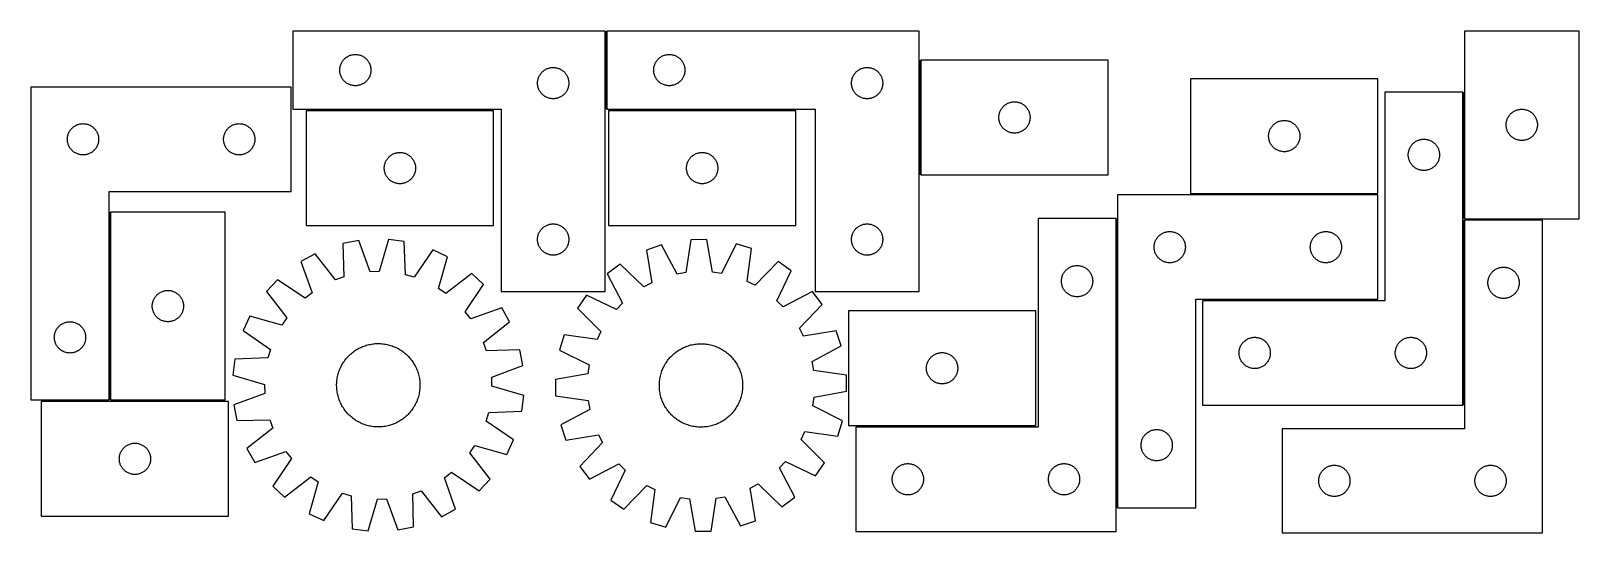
# Model space of a CAD drawing. Header units: millimetres. Extents: x 7 to 1493, y 7 to 489.
import ezdxf

# ---------------------------------------------------------------- set-up
doc = ezdxf.new("R2010")
doc.units = ezdxf.units.MM
doc.layers.add('COMMON', color=5, linetype='CONTINUOUS', true_color=0x0000ff)
doc.layers.add('CUT', color=7, linetype='CONTINUOUS', true_color=0x000000)

msp = doc.modelspace()

# ---------------------------------------------------------------- linework, layer by layer
at = {"layer": 'COMMON'}
for p, q in [((558.856044, 488.51151), (558.856044, 413.51151)), ((860.356045, 460.585723), (860.356045, 350.585723)), ((1382.591934, 429.70925), (1382.591934, 308.498805)), ((450.902069, 412.76151), (270.902069, 412.76151)), ((741.194791, 412.76151), (561.194791, 412.76151)), ((1120.231222, 331.959251), (1300.231222, 331.959251)), ((82.301718, 314.638942), (82.301718, 134.638942)), ((1049.481222, 31.209251), (1049.481222, 308.543488)), ((1382.591934, 306.998804), (1382.591934, 129.70925)), ((1383.341935, 307.748804), (1458.341935, 307.748804)), ((1300.231222, 230.459251), (1131.841934, 230.459251)), ((81.551718, 133.888942), (16.41684, 133.888942)), ((83.051719, 133.888941), (193.051719, 133.888941)), ((798.731221, 109.293488), (971.612946, 109.293488))]:
    msp.add_line(p, q, dxfattribs=at)
at = {"layer": 'CUT'}
for p, q in [((558.106044, 488.51151), (258.106044, 488.51151)), ((258.106044, 488.51151), (258.106044, 413.51151)), ((558.106044, 238.51151), (558.106044, 488.51151)), ((859.606045, 488.51151), (559.606045, 488.51151)), ((559.606045, 488.51151), (559.606045, 413.51151)), ((859.606045, 238.51151), (859.606045, 488.51151)), ((1383.341935, 488.498805), (1383.341935, 308.498805)), ((1493.341935, 488.498805), (1383.341935, 488.498805)), ((1493.341935, 308.498805), (1493.341935, 488.498805)), ((306.344247, 460.320652), (306.839065, 460.913792)), ((306.839065, 460.913792), (307.363761, 461.480672)), ((307.363761, 461.480672), (307.916944, 462.019791)), ((307.916944, 462.019791), (308.497146, 462.529717)), ((308.497146, 462.529717), (309.10283, 463.009099)), ((309.10283, 463.009099), (309.732388, 463.456665)), ((309.732388, 463.456665), (310.384152, 463.87123)), ((310.384152, 463.87123), (311.056393, 464.251692)), ((311.056393, 464.251692), (311.747328, 464.597044)), ((311.747328, 464.597044), (312.455126, 464.90637)), ((312.455126, 464.90637), (313.177908, 465.178849)), ((313.177908, 465.178849), (313.91376, 465.413758)), ((313.91376, 465.413758), (314.660728, 465.610476)), ((314.660728, 465.610476), (315.416833, 465.768479)), ((315.416833, 465.768479), (316.180069, 465.88735)), ((316.180069, 465.88735), (316.948412, 465.966773)), ((316.948412, 465.966773), (317.719825, 466.006537)), ((317.719825, 466.006537), (318.492263, 466.006537)), ((318.492263, 466.006537), (319.263676, 465.966773)), ((319.263676, 465.966773), (320.032019, 465.88735)), ((320.032019, 465.88735), (320.795256, 465.768479)), ((320.795256, 465.768479), (321.55136, 465.610476)), ((321.55136, 465.610476), (322.298329, 465.413758)), ((322.298329, 465.413758), (323.03418, 465.178849)), ((323.03418, 465.178849), (323.756963, 464.90637)), ((323.756963, 464.90637), (324.46476, 464.597044)), ((324.46476, 464.597044), (325.155695, 464.251692)), ((325.155695, 464.251692), (325.827936, 463.87123)), ((325.827936, 463.87123), (326.4797, 463.456665)), ((326.4797, 463.456665), (327.109258, 463.009099)), ((327.109258, 463.009099), (327.714942, 462.529717)), ((327.714942, 462.529717), (328.295144, 462.019791)), ((328.295144, 462.019791), (328.848327, 461.480672)), ((328.848327, 461.480672), (329.373023, 460.913792)), ((329.373023, 460.913792), (329.867841, 460.320652)), ((607.844248, 460.320652), (608.339066, 460.913792)), ((608.339066, 460.913792), (608.863762, 461.480672)), ((608.863762, 461.480672), (609.416945, 462.019791)), ((609.416945, 462.019791), (609.997147, 462.529717)), ((609.997147, 462.529717), (610.602831, 463.009099)), ((610.602831, 463.009099), (611.232389, 463.456665)), ((611.232389, 463.456665), (611.884153, 463.87123)), ((611.884153, 463.87123), (612.556394, 464.251692)), ((612.556394, 464.251692), (613.247329, 464.597044)), ((613.247329, 464.597044), (613.955127, 464.90637)), ((613.955127, 464.90637), (614.677909, 465.178849)), ((614.677909, 465.178849), (615.413761, 465.413758)), ((615.413761, 465.413758), (616.160729, 465.610476)), ((616.160729, 465.610476), (616.916834, 465.768479)), ((616.916834, 465.768479), (617.68007, 465.88735)), ((617.68007, 465.88735), (618.448413, 465.966773)), ((618.448413, 465.966773), (619.219826, 466.006537)), ((619.219826, 466.006537), (619.992264, 466.006537)), ((619.992264, 466.006537), (620.763677, 465.966773)), ((620.763677, 465.966773), (621.53202, 465.88735)), ((621.53202, 465.88735), (622.295257, 465.768479)), ((622.295257, 465.768479), (623.051361, 465.610476)), ((623.051361, 465.610476), (623.79833, 465.413758)), ((623.79833, 465.413758), (624.534181, 465.178849)), ((624.534181, 465.178849), (625.256964, 464.90637)), ((625.256964, 464.90637), (625.964761, 464.597044)), ((625.964761, 464.597044), (626.655696, 464.251692)), ((626.655696, 464.251692), (627.327937, 463.87123)), ((627.327937, 463.87123), (627.979701, 463.456665)), ((627.979701, 463.456665), (628.609259, 463.009099)), ((628.609259, 463.009099), (629.214943, 462.529717)), ((629.214943, 462.529717), (629.795145, 462.019791)), ((629.795145, 462.019791), (630.348328, 461.480672)), ((630.348328, 461.480672), (630.873024, 460.913792)), ((630.873024, 460.913792), (631.367842, 460.320652)), ((303.106044, 451.01151), (303.125933, 451.783692)), ((303.125933, 450.239329), (303.106044, 451.01151)), ((303.125933, 451.783692), (303.185546, 452.553825)), ((303.185546, 449.469195), (303.125933, 450.239329)), ((303.185546, 452.553825), (303.284726, 453.319869)), ((303.284726, 448.703152), (303.185546, 449.469195)), ((303.284726, 453.319869), (303.423209, 454.079791)), ((303.423209, 447.943229), (303.284726, 448.703152)), ((303.423209, 454.079791), (303.600628, 454.831577)), ((303.600628, 447.191443), (303.423209, 447.943229)), ((303.600628, 454.831577), (303.816513, 455.573233)), ((303.816513, 446.449788), (303.600628, 447.191443)), ((303.816513, 455.573233), (304.070292, 456.302791)), ((304.070292, 445.720229), (303.816513, 446.449788)), ((304.070292, 456.302791), (304.361291, 457.018319)), ((304.361291, 457.018319), (304.688738, 457.717917)), ((304.688738, 457.717917), (305.051766, 458.399731)), ((305.051766, 458.399731), (305.449411, 459.061953)), ((305.449411, 459.061953), (305.880619, 459.702827)), ((305.880619, 459.702827), (306.344247, 460.320652)), ((329.867841, 460.320652), (330.331469, 459.702827)), ((330.331469, 459.702827), (330.762678, 459.061953)), ((330.762678, 459.061953), (331.160323, 458.399731)), ((331.160323, 458.399731), (331.52335, 457.717917)), ((331.52335, 457.717917), (331.850798, 457.018319)), ((331.850798, 457.018319), (332.141796, 456.302791)), ((332.141796, 456.302791), (332.395575, 455.573233)), ((332.395575, 446.449788), (332.141796, 445.720229)), ((332.395575, 455.573233), (332.61146, 454.831577)), ((332.61146, 447.191443), (332.395575, 446.449788)), ((332.61146, 454.831577), (332.788879, 454.079791)), ((332.788879, 447.943229), (332.61146, 447.191443)), ((332.788879, 454.079791), (332.927363, 453.319869)), ((332.927363, 448.703152), (332.788879, 447.943229)), ((332.927363, 453.319869), (333.026542, 452.553825)), ((333.026542, 449.469195), (332.927363, 448.703152)), ((333.026542, 452.553825), (333.086155, 451.783692)), ((333.086155, 450.239329), (333.026542, 449.469195)), ((333.086155, 451.783692), (333.106044, 451.01151)), ((333.106044, 451.01151), (333.086155, 450.239329)), ((495.051766, 445.899731), (495.449411, 446.561953)), ((495.449411, 446.561953), (495.880619, 447.202827)), ((495.880619, 447.202827), (496.344247, 447.820652)), ((496.344247, 447.820652), (496.839065, 448.413792)), ((496.839065, 448.413792), (497.363761, 448.980672)), ((497.363761, 448.980672), (497.916944, 449.519791)), ((497.916944, 449.519791), (498.497146, 450.029717)), ((498.497146, 450.029717), (499.10283, 450.509099)), ((499.10283, 450.509099), (499.732388, 450.956665)), ((499.732388, 450.956665), (500.384152, 451.37123)), ((500.384152, 451.37123), (501.056393, 451.751692)), ((501.056393, 451.751692), (501.747328, 452.097044)), ((501.747328, 452.097044), (502.455126, 452.40637)), ((502.455126, 452.40637), (503.177908, 452.678849)), ((503.177908, 452.678849), (503.91376, 452.913758)), ((503.91376, 452.913758), (504.660728, 453.110476)), ((504.660728, 453.110476), (505.416833, 453.268479)), ((505.416833, 453.268479), (506.180069, 453.38735)), ((506.180069, 453.38735), (506.948412, 453.466773)), ((506.948412, 453.466773), (507.719825, 453.506537)), ((507.719825, 453.506537), (508.492263, 453.506537)), ((508.492263, 453.506537), (509.263676, 453.466773)), ((509.263676, 453.466773), (510.032019, 453.38735)), ((510.032019, 453.38735), (510.795256, 453.268479)), ((510.795256, 453.268479), (511.55136, 453.110476)), ((511.55136, 453.110476), (512.298329, 452.913758)), ((512.298329, 452.913758), (513.03418, 452.678849)), ((513.03418, 452.678849), (513.756963, 452.40637)), ((513.756963, 452.40637), (514.46476, 452.097044)), ((514.46476, 452.097044), (515.155695, 451.751692)), ((515.155695, 451.751692), (515.827936, 451.37123)), ((515.827936, 451.37123), (516.4797, 450.956665)), ((516.4797, 450.956665), (517.109258, 450.509099)), ((517.109258, 450.509099), (517.714942, 450.029717)), ((517.714942, 450.029717), (518.295144, 449.519791)), ((518.295144, 449.519791), (518.848327, 448.980672)), ((518.848327, 448.980672), (519.373023, 448.413792)), ((519.373023, 448.413792), (519.867841, 447.820652)), ((519.867841, 447.820652), (520.331469, 447.202827)), ((520.331469, 447.202827), (520.762678, 446.561953)), ((520.762678, 446.561953), (521.160323, 445.899731)), ((604.606045, 451.01151), (604.625934, 451.783692)), ((604.625934, 450.239329), (604.606045, 451.01151)), ((604.625934, 451.783692), (604.685547, 452.553825)), ((604.685547, 449.469195), (604.625934, 450.239329)), ((604.685547, 452.553825), (604.784727, 453.319869)), ((604.784727, 448.703152), (604.685547, 449.469195)), ((604.784727, 453.319869), (604.92321, 454.079791)), ((604.92321, 447.943229), (604.784727, 448.703152)), ((604.92321, 454.079791), (605.100629, 454.831577)), ((605.100629, 447.191443), (604.92321, 447.943229)), ((605.100629, 454.831577), (605.316514, 455.573233)), ((605.316514, 446.449788), (605.100629, 447.191443)), ((605.316514, 455.573233), (605.570293, 456.302791)), ((605.570293, 445.720229), (605.316514, 446.449788)), ((605.570293, 456.302791), (605.861292, 457.018319)), ((605.861292, 457.018319), (606.188739, 457.717917)), ((606.188739, 457.717917), (606.551767, 458.399731)), ((606.551767, 458.399731), (606.949412, 459.061953)), ((606.949412, 459.061953), (607.38062, 459.702827)), ((607.38062, 459.702827), (607.844248, 460.320652)), ((631.367842, 460.320652), (631.83147, 459.702827)), ((631.83147, 459.702827), (632.262679, 459.061953)), ((632.262679, 459.061953), (632.660324, 458.399731)), ((632.660324, 458.399731), (633.023351, 457.717917)), ((633.023351, 457.717917), (633.350799, 457.018319)), ((633.350799, 457.018319), (633.641797, 456.302791)), ((633.641797, 456.302791), (633.895576, 455.573233)), ((633.895576, 446.449788), (633.641797, 445.720229)), ((633.895576, 455.573233), (634.111461, 454.831577)), ((634.111461, 447.191443), (633.895576, 446.449788)), ((634.111461, 454.831577), (634.28888, 454.079791)), ((634.28888, 447.943229), (634.111461, 447.191443)), ((634.28888, 454.079791), (634.427364, 453.319869)), ((634.427364, 448.703152), (634.28888, 447.943229)), ((634.427364, 453.319869), (634.526543, 452.553825)), ((634.526543, 449.469195), (634.427364, 448.703152)), ((634.526543, 452.553825), (634.586156, 451.783692)), ((634.586156, 450.239329), (634.526543, 449.469195)), ((634.586156, 451.783692), (634.606045, 451.01151)), ((634.606045, 451.01151), (634.586156, 450.239329)), ((796.551767, 445.899731), (796.949412, 446.561953)), ((796.949412, 446.561953), (797.38062, 447.202827)), ((797.38062, 447.202827), (797.844248, 447.820652)), ((797.844248, 447.820652), (798.339066, 448.413792)), ((798.339066, 448.413792), (798.863762, 448.980672)), ((798.863762, 448.980672), (799.416945, 449.519791)), ((799.416945, 449.519791), (799.997147, 450.029717)), ((799.997147, 450.029717), (800.602831, 450.509099)), ((800.602831, 450.509099), (801.232389, 450.956665)), ((801.232389, 450.956665), (801.884153, 451.37123)), ((801.884153, 451.37123), (802.556394, 451.751692)), ((802.556394, 451.751692), (803.247329, 452.097044)), ((803.247329, 452.097044), (803.955127, 452.40637)), ((803.955127, 452.40637), (804.677909, 452.678849)), ((804.677909, 452.678849), (805.413761, 452.913758)), ((805.413761, 452.913758), (806.160729, 453.110476)), ((806.160729, 453.110476), (806.916834, 453.268479)), ((806.916834, 453.268479), (807.68007, 453.38735)), ((807.68007, 453.38735), (808.448413, 453.466773)), ((808.448413, 453.466773), (809.219826, 453.506537)), ((809.219826, 453.506537), (809.992264, 453.506537)), ((809.992264, 453.506537), (810.763677, 453.466773)), ((810.763677, 453.466773), (811.53202, 453.38735)), ((811.53202, 453.38735), (812.295257, 453.268479)), ((812.295257, 453.268479), (813.051361, 453.110476)), ((813.051361, 453.110476), (813.79833, 452.913758)), ((813.79833, 452.913758), (814.534181, 452.678849)), ((814.534181, 452.678849), (815.256964, 452.40637)), ((815.256964, 452.40637), (815.964761, 452.097044)), ((815.964761, 452.097044), (816.655696, 451.751692)), ((816.655696, 451.751692), (817.327937, 451.37123)), ((817.327937, 451.37123), (817.979701, 450.956665)), ((817.979701, 450.956665), (818.609259, 450.509099)), ((818.609259, 450.509099), (819.214943, 450.029717)), ((819.214943, 450.029717), (819.795145, 449.519791)), ((819.795145, 449.519791), (820.348328, 448.980672)), ((820.348328, 448.980672), (820.873024, 448.413792)), ((820.873024, 448.413792), (821.367842, 447.820652)), ((821.367842, 447.820652), (821.83147, 447.202827)), ((821.83147, 447.202827), (822.262679, 446.561953)), ((822.262679, 446.561953), (822.660324, 445.899731)), ((1041.106046, 460.585723), (861.106046, 460.585723)), ((861.106046, 460.585723), (861.106046, 350.585723)), ((1041.106046, 350.585723), (1041.106046, 460.585723)), ((6.551718, 434.638942), (6.551718, 134.638942)), ((256.551718, 434.638942), (6.551718, 434.638942)), ((256.551718, 334.638942), (256.551718, 434.638942)), ((304.361291, 445.004702), (304.070292, 445.720229)), ((304.688738, 444.305103), (304.361291, 445.004702)), ((305.051766, 443.623289), (304.688738, 444.305103)), ((305.449411, 442.961067), (305.051766, 443.623289)), ((305.880619, 442.320194), (305.449411, 442.961067)), ((306.344247, 441.702368), (305.880619, 442.320194)), ((306.839065, 441.109228), (306.344247, 441.702368)), ((307.363761, 440.542348), (306.839065, 441.109228)), ((307.916944, 440.00323), (307.363761, 440.542348)), ((308.497146, 439.493303), (307.916944, 440.00323)), ((309.10283, 439.013922), (308.497146, 439.493303)), ((309.732388, 438.566355), (309.10283, 439.013922)), ((310.384152, 438.151791), (309.732388, 438.566355)), ((311.056393, 437.771328), (310.384152, 438.151791)), ((311.747328, 437.425976), (311.056393, 437.771328)), ((312.455126, 437.116651), (311.747328, 437.425976)), ((313.177908, 436.844172), (312.455126, 437.116651)), ((313.91376, 436.609262), (313.177908, 436.844172)), ((314.660728, 436.412545), (313.91376, 436.609262)), ((315.416833, 436.254541), (314.660728, 436.412545)), ((316.180069, 436.13567), (315.416833, 436.254541)), ((316.948412, 436.056247), (316.180069, 436.13567)), ((317.719825, 436.016483), (316.948412, 436.056247)), ((318.492263, 436.016483), (317.719825, 436.016483)), ((319.263676, 436.056247), (318.492263, 436.016483)), ((320.032019, 436.13567), (319.263676, 436.056247)), ((320.795256, 436.254541), (320.032019, 436.13567)), ((321.55136, 436.412545), (320.795256, 436.254541)), ((322.298329, 436.609262), (321.55136, 436.412545)), ((323.03418, 436.844172), (322.298329, 436.609262)), ((323.756963, 437.116651), (323.03418, 436.844172)), ((324.46476, 437.425976), (323.756963, 437.116651)), ((325.155695, 437.771328), (324.46476, 437.425976)), ((325.827936, 438.151791), (325.155695, 437.771328)), ((326.4797, 438.566355), (325.827936, 438.151791)), ((327.109258, 439.013922), (326.4797, 438.566355)), ((327.714942, 439.493303), (327.109258, 439.013922)), ((328.295144, 440.00323), (327.714942, 439.493303)), ((328.848327, 440.542348), (328.295144, 440.00323)), ((329.373023, 441.109228), (328.848327, 440.542348)), ((329.867841, 441.702368), (329.373023, 441.109228)), ((330.331469, 442.320194), (329.867841, 441.702368)), ((330.762678, 442.961067), (330.331469, 442.320194)), ((331.160323, 443.623289), (330.762678, 442.961067)), ((331.52335, 444.305103), (331.160323, 443.623289)), ((331.850798, 445.004702), (331.52335, 444.305103)), ((332.141796, 445.720229), (331.850798, 445.004702)), ((493.106044, 438.51151), (493.125933, 439.283692)), ((493.125933, 437.739329), (493.106044, 438.51151)), ((493.125933, 439.283692), (493.185546, 440.053825)), ((493.185546, 436.969195), (493.125933, 437.739329)), ((493.185546, 440.053825), (493.284726, 440.819869)), ((493.284726, 436.203152), (493.185546, 436.969195)), ((493.284726, 440.819869), (493.423209, 441.579791)), ((493.423209, 435.443229), (493.284726, 436.203152)), ((493.423209, 441.579791), (493.600628, 442.331577)), ((493.600628, 434.691443), (493.423209, 435.443229)), ((493.600628, 442.331577), (493.816513, 443.073233)), ((493.816513, 433.949788), (493.600628, 434.691443)), ((493.816513, 443.073233), (494.070292, 443.802791)), ((494.070292, 433.220229), (493.816513, 433.949788)), ((494.070292, 443.802791), (494.361291, 444.518319)), ((494.361291, 432.504702), (494.070292, 433.220229)), ((494.361291, 444.518319), (494.688738, 445.217917)), ((494.688738, 431.805103), (494.361291, 432.504702)), ((494.688738, 445.217917), (495.051766, 445.899731)), ((495.051766, 431.123289), (494.688738, 431.805103)), ((521.160323, 445.899731), (521.52335, 445.217917)), ((521.52335, 431.805103), (521.160323, 431.123289)), ((521.52335, 445.217917), (521.850798, 444.518319)), ((521.850798, 432.504702), (521.52335, 431.805103)), ((521.850798, 444.518319), (522.141796, 443.802791)), ((522.141796, 433.220229), (521.850798, 432.504702)), ((522.141796, 443.802791), (522.395575, 443.073233)), ((522.395575, 433.949788), (522.141796, 433.220229)), ((522.395575, 443.073233), (522.61146, 442.331577)), ((522.61146, 434.691443), (522.395575, 433.949788)), ((522.61146, 442.331577), (522.788879, 441.579791)), ((522.788879, 435.443229), (522.61146, 434.691443)), ((522.788879, 441.579791), (522.927363, 440.819869)), ((522.927363, 436.203152), (522.788879, 435.443229)), ((522.927363, 440.819869), (523.026542, 440.053825)), ((523.026542, 436.969195), (522.927363, 436.203152)), ((523.026542, 440.053825), (523.086155, 439.283692)), ((523.086155, 437.739329), (523.026542, 436.969195)), ((523.086155, 439.283692), (523.106044, 438.51151)), ((523.106044, 438.51151), (523.086155, 437.739329)), ((605.861292, 445.004702), (605.570293, 445.720229)), ((606.188739, 444.305103), (605.861292, 445.004702)), ((606.551767, 443.623289), (606.188739, 444.305103)), ((606.949412, 442.961067), (606.551767, 443.623289)), ((607.38062, 442.320194), (606.949412, 442.961067)), ((607.844248, 441.702368), (607.38062, 442.320194)), ((608.339066, 441.109228), (607.844248, 441.702368)), ((608.863762, 440.542348), (608.339066, 441.109228)), ((609.416945, 440.00323), (608.863762, 440.542348)), ((609.997147, 439.493303), (609.416945, 440.00323)), ((610.602831, 439.013922), (609.997147, 439.493303)), ((611.232389, 438.566355), (610.602831, 439.013922)), ((611.884153, 438.151791), (611.232389, 438.566355)), ((612.556394, 437.771328), (611.884153, 438.151791)), ((613.247329, 437.425976), (612.556394, 437.771328)), ((613.955127, 437.116651), (613.247329, 437.425976)), ((614.677909, 436.844172), (613.955127, 437.116651)), ((615.413761, 436.609262), (614.677909, 436.844172)), ((616.160729, 436.412545), (615.413761, 436.609262)), ((616.916834, 436.254541), (616.160729, 436.412545)), ((617.68007, 436.13567), (616.916834, 436.254541)), ((618.448413, 436.056247), (617.68007, 436.13567)), ((619.219826, 436.016483), (618.448413, 436.056247)), ((619.992264, 436.016483), (619.219826, 436.016483)), ((620.763677, 436.056247), (619.992264, 436.016483)), ((621.53202, 436.13567), (620.763677, 436.056247)), ((622.295257, 436.254541), (621.53202, 436.13567)), ((623.051361, 436.412545), (622.295257, 436.254541)), ((623.79833, 436.609262), (623.051361, 436.412545)), ((624.534181, 436.844172), (623.79833, 436.609262)), ((625.256964, 437.116651), (624.534181, 436.844172)), ((625.964761, 437.425976), (625.256964, 437.116651)), ((626.655696, 437.771328), (625.964761, 437.425976)), ((627.327937, 438.151791), (626.655696, 437.771328)), ((627.979701, 438.566355), (627.327937, 438.151791)), ((628.609259, 439.013922), (627.979701, 438.566355)), ((629.214943, 439.493303), (628.609259, 439.013922)), ((629.795145, 440.00323), (629.214943, 439.493303)), ((630.348328, 440.542348), (629.795145, 440.00323)), ((630.873024, 441.109228), (630.348328, 440.542348)), ((631.367842, 441.702368), (630.873024, 441.109228)), ((631.83147, 442.320194), (631.367842, 441.702368)), ((632.262679, 442.961067), (631.83147, 442.320194)), ((632.660324, 443.623289), (632.262679, 442.961067)), ((633.023351, 444.305103), (632.660324, 443.623289)), ((633.350799, 445.004702), (633.023351, 444.305103)), ((633.641797, 445.720229), (633.350799, 445.004702)), ((794.606045, 438.51151), (794.625934, 439.283692)), ((794.625934, 437.739329), (794.606045, 438.51151)), ((794.625934, 439.283692), (794.685547, 440.053825)), ((794.685547, 436.969195), (794.625934, 437.739329)), ((794.685547, 440.053825), (794.784727, 440.819869)), ((794.784727, 436.203152), (794.685547, 436.969195)), ((794.784727, 440.819869), (794.92321, 441.579791)), ((794.92321, 435.443229), (794.784727, 436.203152)), ((794.92321, 441.579791), (795.100629, 442.331577)), ((795.100629, 434.691443), (794.92321, 435.443229)), ((795.100629, 442.331577), (795.316514, 443.073233)), ((795.316514, 433.949788), (795.100629, 434.691443)), ((795.316514, 443.073233), (795.570293, 443.802791)), ((795.570293, 433.220229), (795.316514, 433.949788)), ((795.570293, 443.802791), (795.861292, 444.518319)), ((795.861292, 432.504702), (795.570293, 433.220229)), ((795.861292, 444.518319), (796.188739, 445.217917)), ((796.188739, 431.805103), (795.861292, 432.504702)), ((796.188739, 445.217917), (796.551767, 445.899731)), ((796.551767, 431.123289), (796.188739, 431.805103)), ((822.660324, 445.899731), (823.023351, 445.217917)), ((823.023351, 431.805103), (822.660324, 431.123289)), ((823.023351, 445.217917), (823.350799, 444.518319)), ((823.350799, 432.504702), (823.023351, 431.805103)), ((823.350799, 444.518319), (823.641797, 443.802791)), ((823.641797, 433.220229), (823.350799, 432.504702)), ((823.641797, 443.802791), (823.895576, 443.073233)), ((823.895576, 433.949788), (823.641797, 433.220229)), ((823.895576, 443.073233), (824.111461, 442.331577)), ((824.111461, 434.691443), (823.895576, 433.949788)), ((824.111461, 442.331577), (824.28888, 441.579791)), ((824.28888, 435.443229), (824.111461, 434.691443)), ((824.28888, 441.579791), (824.427364, 440.819869)), ((824.427364, 436.203152), (824.28888, 435.443229)), ((824.427364, 440.819869), (824.526543, 440.053825)), ((824.526543, 436.969195), (824.427364, 436.203152)), ((824.526543, 440.053825), (824.586156, 439.283692)), ((824.586156, 437.739329), (824.526543, 436.969195)), ((824.586156, 439.283692), (824.606045, 438.51151)), ((824.606045, 438.51151), (824.586156, 437.739329)), ((1300.231222, 442.709252), (1120.231222, 442.709252)), ((1120.231222, 442.709252), (1120.231222, 332.709252)), ((1300.231222, 332.709252), (1300.231222, 442.709252)), ((495.449411, 430.461067), (495.051766, 431.123289)), ((495.880619, 429.820194), (495.449411, 430.461067)), ((496.344247, 429.202368), (495.880619, 429.820194)), ((496.839065, 428.609228), (496.344247, 429.202368)), ((497.363761, 428.042348), (496.839065, 428.609228)), ((497.916944, 427.50323), (497.363761, 428.042348)), ((498.497146, 426.993303), (497.916944, 427.50323)), ((499.10283, 426.513922), (498.497146, 426.993303)), ((499.732388, 426.066355), (499.10283, 426.513922)), ((500.384152, 425.651791), (499.732388, 426.066355)), ((501.056393, 425.271328), (500.384152, 425.651791)), ((501.747328, 424.925976), (501.056393, 425.271328)), ((502.455126, 424.616651), (501.747328, 424.925976)), ((503.177908, 424.344172), (502.455126, 424.616651)), ((503.91376, 424.109262), (503.177908, 424.344172)), ((504.660728, 423.912545), (503.91376, 424.109262)), ((505.416833, 423.754541), (504.660728, 423.912545)), ((506.180069, 423.63567), (505.416833, 423.754541)), ((506.948412, 423.556247), (506.180069, 423.63567)), ((507.719825, 423.516483), (506.948412, 423.556247)), ((508.492263, 423.516483), (507.719825, 423.516483)), ((509.263676, 423.556247), (508.492263, 423.516483)), ((510.032019, 423.63567), (509.263676, 423.556247)), ((510.795256, 423.754541), (510.032019, 423.63567)), ((511.55136, 423.912545), (510.795256, 423.754541)), ((512.298329, 424.109262), (511.55136, 423.912545)), ((513.03418, 424.344172), (512.298329, 424.109262)), ((513.756963, 424.616651), (513.03418, 424.344172)), ((514.46476, 424.925976), (513.756963, 424.616651)), ((515.155695, 425.271328), (514.46476, 424.925976)), ((515.827936, 425.651791), (515.155695, 425.271328)), ((516.4797, 426.066355), (515.827936, 425.651791)), ((517.109258, 426.513922), (516.4797, 426.066355)), ((517.714942, 426.993303), (517.109258, 426.513922)), ((518.295144, 427.50323), (517.714942, 426.993303)), ((518.848327, 428.042348), (518.295144, 427.50323)), ((519.373023, 428.609228), (518.848327, 428.042348)), ((519.867841, 429.202368), (519.373023, 428.609228)), ((520.331469, 429.820194), (519.867841, 429.202368)), ((520.762678, 430.461067), (520.331469, 429.820194)), ((521.160323, 431.123289), (520.762678, 430.461067)), ((796.949412, 430.461067), (796.551767, 431.123289)), ((797.38062, 429.820194), (796.949412, 430.461067)), ((797.844248, 429.202368), (797.38062, 429.820194)), ((798.339066, 428.609228), (797.844248, 429.202368)), ((798.863762, 428.042348), (798.339066, 428.609228)), ((799.416945, 427.50323), (798.863762, 428.042348)), ((799.997147, 426.993303), (799.416945, 427.50323)), ((800.602831, 426.513922), (799.997147, 426.993303)), ((801.232389, 426.066355), (800.602831, 426.513922)), ((801.884153, 425.651791), (801.232389, 426.066355)), ((802.556394, 425.271328), (801.884153, 425.651791)), ((803.247329, 424.925976), (802.556394, 425.271328)), ((803.955127, 424.616651), (803.247329, 424.925976)), ((804.677909, 424.344172), (803.955127, 424.616651)), ((805.413761, 424.109262), (804.677909, 424.344172)), ((806.160729, 423.912545), (805.413761, 424.109262)), ((806.916834, 423.754541), (806.160729, 423.912545)), ((807.68007, 423.63567), (806.916834, 423.754541)), ((808.448413, 423.556247), (807.68007, 423.63567)), ((809.219826, 423.516483), (808.448413, 423.556247)), ((809.992264, 423.516483), (809.219826, 423.516483)), ((810.763677, 423.556247), (809.992264, 423.516483)), ((811.53202, 423.63567), (810.763677, 423.556247)), ((812.295257, 423.754541), (811.53202, 423.63567)), ((813.051361, 423.912545), (812.295257, 423.754541)), ((813.79833, 424.109262), (813.051361, 423.912545)), ((814.534181, 424.344172), (813.79833, 424.109262)), ((815.256964, 424.616651), (814.534181, 424.344172)), ((815.964761, 424.925976), (815.256964, 424.616651)), ((816.655696, 425.271328), (815.964761, 424.925976)), ((817.327937, 425.651791), (816.655696, 425.271328)), ((817.979701, 426.066355), (817.327937, 425.651791)), ((818.609259, 426.513922), (817.979701, 426.066355)), ((819.214943, 426.993303), (818.609259, 426.513922)), ((819.795145, 427.50323), (819.214943, 426.993303)), ((820.348328, 428.042348), (819.795145, 427.50323)), ((820.873024, 428.609228), (820.348328, 428.042348)), ((821.367842, 429.202368), (820.873024, 428.609228)), ((821.83147, 429.820194), (821.367842, 429.202368)), ((822.262679, 430.461067), (821.83147, 429.820194)), ((822.660324, 431.123289), (822.262679, 430.461067)), ((940.363763, 416.054886), (940.916946, 416.594004)), ((940.916946, 416.594004), (941.497148, 417.10393)), ((941.497148, 417.10393), (942.102832, 417.583312)), ((942.102832, 417.583312), (942.73239, 418.030878)), ((942.73239, 418.030878), (943.384154, 418.445443)), ((943.384154, 418.445443), (944.056395, 418.825905)), ((944.056395, 418.825905), (944.74733, 419.171257)), ((944.74733, 419.171257), (945.455128, 419.480583)), ((945.455128, 419.480583), (946.17791, 419.753062)), ((946.17791, 419.753062), (946.913762, 419.987971)), ((946.913762, 419.987971), (947.66073, 420.184689)), ((947.66073, 420.184689), (948.416835, 420.342692)), ((948.416835, 420.342692), (949.180071, 420.461563)), ((949.180071, 420.461563), (949.948414, 420.540986)), ((949.948414, 420.540986), (950.719827, 420.58075)), ((950.719827, 420.58075), (951.492265, 420.58075)), ((951.492265, 420.58075), (952.263678, 420.540986)), ((952.263678, 420.540986), (953.032021, 420.461563)), ((953.032021, 420.461563), (953.795258, 420.342692)), ((953.795258, 420.342692), (954.551362, 420.184689)), ((954.551362, 420.184689), (955.298331, 419.987971)), ((955.298331, 419.987971), (956.034182, 419.753062)), ((956.034182, 419.753062), (956.756965, 419.480583)), ((956.756965, 419.480583), (957.464762, 419.171257)), ((957.464762, 419.171257), (958.155697, 418.825905)), ((958.155697, 418.825905), (958.827938, 418.445443)), ((958.827938, 418.445443), (959.479702, 418.030878)), ((959.479702, 418.030878), (960.10926, 417.583312)), ((960.10926, 417.583312), (960.714944, 417.10393)), ((960.714944, 417.10393), (961.295146, 416.594004)), ((961.295146, 416.594004), (961.848329, 416.054886)), ((1381.841934, 429.70925), (1306.841934, 429.70925)), ((1306.841934, 429.70925), (1306.841934, 229.70925)), ((1381.841934, 129.70925), (1381.841934, 429.70925)), ((258.106044, 413.51151), (458.106044, 413.51151)), ((450.902069, 412.011509), (270.902069, 412.011509)), ((270.902069, 412.011509), (270.902069, 302.011509)), ((450.902069, 302.011509), (450.902069, 412.011509)), ((458.106044, 413.51151), (458.106044, 238.51151)), ((559.606045, 413.51151), (759.606045, 413.51151)), ((741.194791, 412.011509), (561.194791, 412.011509)), ((561.194791, 412.011509), (561.194791, 302.011509)), ((741.194791, 302.011509), (741.194791, 412.011509)), ((759.606045, 413.51151), (759.606045, 238.51151)), ((936.106046, 405.585723), (936.125935, 406.357905)), ((936.125935, 404.813542), (936.106046, 405.585723)), ((936.125935, 406.357905), (936.185548, 407.128038)), ((936.185548, 404.043408), (936.125935, 404.813542)), ((936.185548, 407.128038), (936.284728, 407.894082)), ((936.284728, 403.277365), (936.185548, 404.043408)), ((936.284728, 407.894082), (936.423211, 408.654004)), ((936.423211, 402.517442), (936.284728, 403.277365)), ((936.423211, 408.654004), (936.60063, 409.40579)), ((936.60063, 401.765656), (936.423211, 402.517442)), ((936.60063, 409.40579), (936.816515, 410.147446)), ((936.816515, 401.024001), (936.60063, 401.765656)), ((936.816515, 410.147446), (937.070294, 410.877005)), ((937.070294, 410.877005), (937.361293, 411.592532)), ((937.361293, 411.592532), (937.68874, 412.29213)), ((937.68874, 412.29213), (938.051768, 412.973944)), ((938.051768, 412.973944), (938.449413, 413.636166)), ((938.449413, 413.636166), (938.880621, 414.27704)), ((938.880621, 414.27704), (939.344249, 414.894865)), ((939.344249, 414.894865), (939.839067, 415.488005)), ((939.839067, 415.488005), (940.363763, 416.054886)), ((961.848329, 416.054886), (962.373025, 415.488005)), ((962.373025, 415.488005), (962.867843, 414.894865)), ((962.867843, 414.894865), (963.331471, 414.27704)), ((963.331471, 414.27704), (963.76268, 413.636166)), ((963.76268, 413.636166), (964.160325, 412.973944)), ((964.160325, 412.973944), (964.523352, 412.29213)), ((964.523352, 412.29213), (964.8508, 411.592532)), ((964.8508, 411.592532), (965.141798, 410.877005)), ((965.141798, 410.877005), (965.395577, 410.147446)), ((965.395577, 410.147446), (965.611462, 409.40579)), ((965.611462, 401.765656), (965.395577, 401.024001)), ((965.611462, 409.40579), (965.788881, 408.654004)), ((965.788881, 402.517442), (965.611462, 401.765656)), ((965.788881, 408.654004), (965.927365, 407.894082)), ((965.927365, 403.277365), (965.788881, 402.517442)), ((965.927365, 407.894082), (966.026544, 407.128038)), ((966.026544, 404.043408), (965.927365, 403.277365)), ((966.026544, 407.128038), (966.086157, 406.357905)), ((966.086157, 404.813542), (966.026544, 404.043408)), ((966.086157, 406.357905), (966.106046, 405.585723)), ((966.106046, 405.585723), (966.086157, 404.813542)), ((1203.872506, 401.294786), (1204.580304, 401.604112)), ((1204.580304, 401.604112), (1205.303086, 401.876591)), ((1205.303086, 401.876591), (1206.038937, 402.1115)), ((1206.038937, 402.1115), (1206.785906, 402.308218)), ((1206.785906, 402.308218), (1207.542011, 402.466222)), ((1207.542011, 402.466222), (1208.305247, 402.585092)), ((1208.305247, 402.585092), (1209.07359, 402.664515)), ((1209.07359, 402.664515), (1209.845003, 402.704279)), ((1209.845003, 402.704279), (1210.617441, 402.704279)), ((1210.617441, 402.704279), (1211.388854, 402.664515)), ((1211.388854, 402.664515), (1212.157197, 402.585092)), ((1212.157197, 402.585092), (1212.920433, 402.466222)), ((1212.920433, 402.466222), (1213.676538, 402.308218)), ((1213.676538, 402.308218), (1214.423507, 402.1115)), ((1214.423507, 402.1115), (1215.159358, 401.876591)), ((1215.159358, 401.876591), (1215.88214, 401.604112)), ((1215.88214, 401.604112), (1216.589938, 401.294786)), ((1423.584966, 401.188017), (1423.742969, 401.944122)), ((1423.742969, 401.944122), (1423.939687, 402.69109)), ((1423.939687, 402.69109), (1424.174596, 403.426941)), ((1424.174596, 403.426941), (1424.447075, 404.149724)), ((1424.447075, 404.149724), (1424.756401, 404.857521)), ((1424.756401, 404.857521), (1425.101753, 405.548457)), ((1425.101753, 405.548457), (1425.482215, 406.220697)), ((1425.482215, 406.220697), (1425.89678, 406.872461)), ((1425.89678, 406.872461), (1426.344346, 407.50202)), ((1426.344346, 407.50202), (1426.823728, 408.107703)), ((1426.823728, 408.107703), (1427.333654, 408.687905)), ((1427.333654, 408.687905), (1427.872772, 409.241088)), ((1427.872772, 409.241088), (1428.439653, 409.765784)), ((1428.439653, 409.765784), (1429.032793, 410.260603)), ((1429.032793, 410.260603), (1429.650618, 410.72423)), ((1429.650618, 410.72423), (1430.291492, 411.155439)), ((1430.291492, 411.155439), (1430.953714, 411.553084)), ((1430.953714, 411.553084), (1431.635528, 411.916112)), ((1431.635528, 411.916112), (1432.335126, 412.243559)), ((1432.335126, 412.243559), (1433.050653, 412.534558)), ((1433.050653, 412.534558), (1433.780212, 412.788336)), ((1433.780212, 412.788336), (1434.521868, 413.004221)), ((1434.521868, 413.004221), (1435.273654, 413.181641)), ((1435.273654, 413.181641), (1436.033576, 413.320124)), ((1436.033576, 413.320124), (1436.79962, 413.419304)), ((1436.79962, 413.419304), (1437.569753, 413.478917)), ((1437.569753, 413.478917), (1438.341935, 413.498805)), ((1438.341935, 413.498805), (1439.114116, 413.478917)), ((1439.114116, 413.478917), (1439.88425, 413.419304)), ((1439.88425, 413.419304), (1440.650293, 413.320124)), ((1440.650293, 413.320124), (1441.410216, 413.181641)), ((1441.410216, 413.181641), (1442.162002, 413.004221)), ((1442.162002, 413.004221), (1442.903657, 412.788336)), ((1442.903657, 412.788336), (1443.633216, 412.534558)), ((1443.633216, 412.534558), (1444.348743, 412.243559)), ((1444.348743, 412.243559), (1445.048342, 411.916112)), ((1445.048342, 411.916112), (1445.730156, 411.553084)), ((1445.730156, 411.553084), (1446.392378, 411.155439)), ((1446.392378, 411.155439), (1447.033251, 410.72423)), ((1447.033251, 410.72423), (1447.651077, 410.260603)), ((1447.651077, 410.260603), (1448.244217, 409.765784)), ((1448.244217, 409.765784), (1448.811097, 409.241088)), ((1448.811097, 409.241088), (1449.350215, 408.687905)), ((1449.350215, 408.687905), (1449.860141, 408.107703)), ((1449.860141, 408.107703), (1450.339523, 407.50202)), ((1450.339523, 407.50202), (1450.78709, 406.872461)), ((1450.78709, 406.872461), (1451.201654, 406.220697)), ((1451.201654, 406.220697), (1451.582117, 405.548457)), ((1451.582117, 405.548457), (1451.927469, 404.857521)), ((1451.927469, 404.857521), (1452.236794, 404.149724)), ((1452.236794, 404.149724), (1452.509273, 403.426941)), ((1452.509273, 403.426941), (1452.744183, 402.69109)), ((1452.744183, 402.69109), (1452.9409, 401.944122)), ((1452.9409, 401.944122), (1453.098904, 401.188017)), ((41.675877, 386.564917), (41.794748, 387.328154)), ((41.794748, 387.328154), (41.952752, 388.084258)), ((41.952752, 388.084258), (42.149469, 388.831227)), ((42.149469, 388.831227), (42.384379, 389.567078)), ((42.384379, 389.567078), (42.656858, 390.289861)), ((42.656858, 390.289861), (42.966184, 390.997658)), ((42.966184, 390.997658), (43.311536, 391.688593)), ((43.311536, 391.688593), (43.691998, 392.360834)), ((43.691998, 392.360834), (44.106562, 393.012598)), ((44.106562, 393.012598), (44.554129, 393.642156)), ((44.554129, 393.642156), (45.033511, 394.24784)), ((45.033511, 394.24784), (45.543437, 394.828042)), ((45.543437, 394.828042), (46.082555, 395.381225)), ((46.082555, 395.381225), (46.649436, 395.905921)), ((46.649436, 395.905921), (47.242575, 396.400739)), ((47.242575, 396.400739), (47.860401, 396.864367)), ((47.860401, 396.864367), (48.501275, 397.295576)), ((48.501275, 397.295576), (49.163497, 397.693221)), ((49.163497, 397.693221), (49.845311, 398.056248)), ((49.845311, 398.056248), (50.544909, 398.383696)), ((50.544909, 398.383696), (51.260436, 398.674694)), ((51.260436, 398.674694), (51.989995, 398.928473)), ((51.989995, 398.928473), (52.731651, 399.144358)), ((52.731651, 399.144358), (53.483437, 399.321777)), ((53.483437, 399.321777), (54.243359, 399.460261)), ((54.243359, 399.460261), (55.009403, 399.55944)), ((55.009403, 399.55944), (55.779536, 399.619053)), ((55.779536, 399.619053), (56.551718, 399.638942)), ((56.551718, 399.638942), (57.323899, 399.619053)), ((57.323899, 399.619053), (58.094033, 399.55944)), ((58.094033, 399.55944), (58.860076, 399.460261)), ((58.860076, 399.460261), (59.619999, 399.321777)), ((59.619999, 399.321777), (60.371784, 399.144358)), ((60.371784, 399.144358), (61.11344, 398.928473)), ((61.11344, 398.928473), (61.842999, 398.674694)), ((61.842999, 398.674694), (62.558526, 398.383696)), ((62.558526, 398.383696), (63.258124, 398.056248)), ((63.258124, 398.056248), (63.939939, 397.693221)), ((63.939939, 397.693221), (64.602161, 397.295576)), ((64.602161, 397.295576), (65.243034, 396.864367)), ((65.243034, 396.864367), (65.86086, 396.400739)), ((65.86086, 396.400739), (66.453999, 395.905921)), ((66.453999, 395.905921), (67.02088, 395.381225)), ((67.02088, 395.381225), (67.559998, 394.828042)), ((67.559998, 394.828042), (68.069924, 394.24784)), ((68.069924, 394.24784), (68.549306, 393.642156)), ((68.549306, 393.642156), (68.996873, 393.012598)), ((68.996873, 393.012598), (69.411437, 392.360834)), ((69.411437, 392.360834), (69.7919, 391.688593)), ((69.7919, 391.688593), (70.137252, 390.997658)), ((70.137252, 390.997658), (70.446577, 390.289861)), ((70.446577, 390.289861), (70.719056, 389.567078)), ((70.719056, 389.567078), (70.953966, 388.831227)), ((70.953966, 388.831227), (71.150683, 388.084258)), ((71.150683, 388.084258), (71.308687, 387.328154)), ((71.308687, 387.328154), (71.427558, 386.564917)), ((191.675877, 386.564917), (191.794748, 387.328154)), ((191.794748, 387.328154), (191.952752, 388.084258)), ((191.952752, 388.084258), (192.149469, 388.831227)), ((192.149469, 388.831227), (192.384379, 389.567078)), ((192.384379, 389.567078), (192.656858, 390.289861)), ((192.656858, 390.289861), (192.966184, 390.997658)), ((192.966184, 390.997658), (193.311536, 391.688593)), ((193.311536, 391.688593), (193.691998, 392.360834)), ((193.691998, 392.360834), (194.106562, 393.012598)), ((194.106562, 393.012598), (194.554129, 393.642156)), ((194.554129, 393.642156), (195.033511, 394.24784)), ((195.033511, 394.24784), (195.543437, 394.828042)), ((195.543437, 394.828042), (196.082555, 395.381225)), ((196.082555, 395.381225), (196.649436, 395.905921)), ((196.649436, 395.905921), (197.242575, 396.400739)), ((197.242575, 396.400739), (197.860401, 396.864367)), ((197.860401, 396.864367), (198.501275, 397.295576)), ((198.501275, 397.295576), (199.163497, 397.693221)), ((199.163497, 397.693221), (199.845311, 398.056248)), ((199.845311, 398.056248), (200.544909, 398.383696)), ((200.544909, 398.383696), (201.260436, 398.674694)), ((201.260436, 398.674694), (201.989995, 398.928473)), ((201.989995, 398.928473), (202.731651, 399.144358)), ((202.731651, 399.144358), (203.483437, 399.321777)), ((203.483437, 399.321777), (204.243359, 399.460261)), ((204.243359, 399.460261), (205.009403, 399.55944)), ((205.009403, 399.55944), (205.779536, 399.619053)), ((205.779536, 399.619053), (206.551718, 399.638942)), ((206.551718, 399.638942), (207.323899, 399.619053)), ((207.323899, 399.619053), (208.094033, 399.55944)), ((208.094033, 399.55944), (208.860076, 399.460261)), ((208.860076, 399.460261), (209.619999, 399.321777)), ((209.619999, 399.321777), (210.371784, 399.144358)), ((210.371784, 399.144358), (211.11344, 398.928473)), ((211.11344, 398.928473), (211.842999, 398.674694)), ((211.842999, 398.674694), (212.558526, 398.383696)), ((212.558526, 398.383696), (213.258124, 398.056248)), ((213.258124, 398.056248), (213.939939, 397.693221)), ((213.939939, 397.693221), (214.602161, 397.295576)), ((214.602161, 397.295576), (215.243034, 396.864367)), ((215.243034, 396.864367), (215.86086, 396.400739)), ((215.86086, 396.400739), (216.453999, 395.905921)), ((216.453999, 395.905921), (217.02088, 395.381225)), ((217.02088, 395.381225), (217.559998, 394.828042)), ((217.559998, 394.828042), (218.069924, 394.24784)), ((218.069924, 394.24784), (218.549306, 393.642156)), ((218.549306, 393.642156), (218.996873, 393.012598)), ((218.996873, 393.012598), (219.411437, 392.360834)), ((219.411437, 392.360834), (219.7919, 391.688593)), ((219.7919, 391.688593), (220.137252, 390.997658)), ((220.137252, 390.997658), (220.446577, 390.289861)), ((220.446577, 390.289861), (220.719056, 389.567078)), ((220.719056, 389.567078), (220.953966, 388.831227)), ((220.953966, 388.831227), (221.150683, 388.084258)), ((221.150683, 388.084258), (221.308687, 387.328154)), ((221.308687, 387.328154), (221.427558, 386.564917)), ((937.070294, 400.294442), (936.816515, 401.024001)), ((937.361293, 399.578915), (937.070294, 400.294442)), ((937.68874, 398.879316), (937.361293, 399.578915)), ((938.051768, 398.197502), (937.68874, 398.879316)), ((938.449413, 397.53528), (938.051768, 398.197502)), ((938.880621, 396.894407), (938.449413, 397.53528)), ((939.344249, 396.276581), (938.880621, 396.894407)), ((939.839067, 395.683441), (939.344249, 396.276581)), ((940.363763, 395.116561), (939.839067, 395.683441)), ((940.916946, 394.577443), (940.363763, 395.116561)), ((941.497148, 394.067517), (940.916946, 394.577443)), ((942.102832, 393.588135), (941.497148, 394.067517)), ((942.73239, 393.140568), (942.102832, 393.588135)), ((943.384154, 392.726004), (942.73239, 393.140568)), ((944.056395, 392.345541), (943.384154, 392.726004)), ((944.74733, 392.000189), (944.056395, 392.345541)), ((945.455128, 391.690864), (944.74733, 392.000189)), ((946.17791, 391.418385), (945.455128, 391.690864)), ((946.913762, 391.183475), (946.17791, 391.418385)), ((947.66073, 390.986758), (946.913762, 391.183475)), ((948.416835, 390.828754), (947.66073, 390.986758)), ((949.180071, 390.709883), (948.416835, 390.828754)), ((949.948414, 390.63046), (949.180071, 390.709883)), ((950.719827, 390.590696), (949.948414, 390.63046)), ((951.492265, 390.590696), (950.719827, 390.590696)), ((952.263678, 390.63046), (951.492265, 390.590696)), ((953.032021, 390.709883), (952.263678, 390.63046)), ((953.795258, 390.828754), (953.032021, 390.709883)), ((954.551362, 390.986758), (953.795258, 390.828754)), ((955.298331, 391.183475), (954.551362, 390.986758)), ((956.034182, 391.418385), (955.298331, 391.183475)), ((956.756965, 391.690864), (956.034182, 391.418385)), ((957.464762, 392.000189), (956.756965, 391.690864)), ((958.155697, 392.345541), (957.464762, 392.000189)), ((958.827938, 392.726004), (958.155697, 392.345541)), ((959.479702, 393.140568), (958.827938, 392.726004)), ((960.10926, 393.588135), (959.479702, 393.140568)), ((960.714944, 394.067517), (960.10926, 393.588135)), ((961.295146, 394.577443), (960.714944, 394.067517)), ((961.848329, 395.116561), (961.295146, 394.577443)), ((962.373025, 395.683441), (961.848329, 395.116561)), ((962.867843, 396.276581), (962.373025, 395.683441)), ((963.331471, 396.894407), (962.867843, 396.276581)), ((963.76268, 397.53528), (963.331471, 396.894407)), ((964.160325, 398.197502), (963.76268, 397.53528)), ((964.523352, 398.879316), (964.160325, 398.197502)), ((964.8508, 399.578915), (964.523352, 398.879316)), ((965.141798, 400.294442), (964.8508, 399.578915)), ((965.395577, 401.024001), (965.141798, 400.294442)), ((1195.231222, 387.709252), (1195.251111, 388.481434)), ((1195.251111, 386.937071), (1195.231222, 387.709252)), ((1195.251111, 388.481434), (1195.310724, 389.251567)), ((1195.310724, 386.166937), (1195.251111, 386.937071)), ((1195.310724, 389.251567), (1195.409904, 390.017611)), ((1195.409904, 390.017611), (1195.548387, 390.777533)), ((1195.548387, 390.777533), (1195.725806, 391.529319)), ((1195.725806, 391.529319), (1195.941691, 392.270975)), ((1195.941691, 392.270975), (1196.19547, 393.000534)), ((1196.19547, 393.000534), (1196.486468, 393.716061)), ((1196.486468, 393.716061), (1196.813916, 394.415659)), ((1196.813916, 394.415659), (1197.176943, 395.097473)), ((1197.176943, 395.097473), (1197.574589, 395.759695)), ((1197.574589, 395.759695), (1198.005797, 396.400569)), ((1198.005797, 396.400569), (1198.469425, 397.018395)), ((1198.469425, 397.018395), (1198.964243, 397.611534)), ((1198.964243, 397.611534), (1199.488939, 398.178415)), ((1199.488939, 398.178415), (1200.042122, 398.717533)), ((1200.042122, 398.717533), (1200.622324, 399.227459)), ((1200.622324, 399.227459), (1201.228008, 399.706841)), ((1201.228008, 399.706841), (1201.857566, 400.154408)), ((1201.857566, 400.154408), (1202.50933, 400.568972)), ((1202.50933, 400.568972), (1203.181571, 400.949434)), ((1203.181571, 400.949434), (1203.872506, 401.294786)), ((1216.589938, 401.294786), (1217.280873, 400.949434)), ((1217.280873, 400.949434), (1217.953114, 400.568972)), ((1217.953114, 400.568972), (1218.604878, 400.154408)), ((1218.604878, 400.154408), (1219.234436, 399.706841)), ((1219.234436, 399.706841), (1219.84012, 399.227459)), ((1219.84012, 399.227459), (1220.420322, 398.717533)), ((1220.420322, 398.717533), (1220.973505, 398.178415)), ((1220.973505, 398.178415), (1221.498201, 397.611534)), ((1221.498201, 397.611534), (1221.993019, 397.018395)), ((1221.993019, 397.018395), (1222.456647, 396.400569)), ((1222.456647, 396.400569), (1222.887855, 395.759695)), ((1222.887855, 395.759695), (1223.285501, 395.097473)), ((1223.285501, 395.097473), (1223.648528, 394.415659)), ((1223.648528, 394.415659), (1223.975976, 393.716061)), ((1223.975976, 393.716061), (1224.266974, 393.000534)), ((1224.266974, 393.000534), (1224.520753, 392.270975)), ((1224.520753, 392.270975), (1224.736638, 391.529319)), ((1224.736638, 391.529319), (1224.914057, 390.777533)), ((1224.914057, 390.777533), (1225.05254, 390.017611)), ((1225.05254, 390.017611), (1225.15172, 389.251567)), ((1225.15172, 389.251567), (1225.211333, 388.481434)), ((1225.211333, 386.937071), (1225.15172, 386.166937)), ((1225.211333, 388.481434), (1225.231222, 387.709252)), ((1225.231222, 387.709252), (1225.211333, 386.937071)), ((1423.346908, 398.885024), (1423.386672, 399.656437)), ((1423.346908, 398.112587), (1423.346908, 398.885024)), ((1423.386672, 397.341173), (1423.346908, 398.112587)), ((1423.386672, 399.656437), (1423.466095, 400.424781)), ((1423.466095, 396.57283), (1423.386672, 397.341173)), ((1423.466095, 400.424781), (1423.584966, 401.188017)), ((1423.584966, 395.809594), (1423.466095, 396.57283)), ((1423.742969, 395.053489), (1423.584966, 395.809594)), ((1423.939687, 394.306521), (1423.742969, 395.053489)), ((1424.174596, 393.57067), (1423.939687, 394.306521)), ((1424.447075, 392.847887), (1424.174596, 393.57067)), ((1424.756401, 392.14009), (1424.447075, 392.847887)), ((1425.101753, 391.449154), (1424.756401, 392.14009)), ((1425.482215, 390.776913), (1425.101753, 391.449154)), ((1425.89678, 390.12515), (1425.482215, 390.776913)), ((1426.344346, 389.495591), (1425.89678, 390.12515)), ((1426.823728, 388.889908), (1426.344346, 389.495591)), ((1427.333654, 388.309705), (1426.823728, 388.889908)), ((1427.872772, 387.756523), (1427.333654, 388.309705)), ((1428.439653, 387.231826), (1427.872772, 387.756523)), ((1429.032793, 386.737008), (1428.439653, 387.231826)), ((1429.650618, 386.27338), (1429.032793, 386.737008)), ((1447.651077, 386.737008), (1447.033251, 386.27338)), ((1448.244217, 387.231826), (1447.651077, 386.737008)), ((1448.811097, 387.756523), (1448.244217, 387.231826)), ((1449.350215, 388.309705), (1448.811097, 387.756523)), ((1449.860141, 388.889908), (1449.350215, 388.309705)), ((1450.339523, 389.495591), (1449.860141, 388.889908)), ((1450.78709, 390.12515), (1450.339523, 389.495591)), ((1451.201654, 390.776913), (1450.78709, 390.12515)), ((1451.582117, 391.449154), (1451.201654, 390.776913)), ((1451.927469, 392.14009), (1451.582117, 391.449154)), ((1452.236794, 392.847887), (1451.927469, 392.14009)), ((1452.509273, 393.57067), (1452.236794, 392.847887)), ((1452.744183, 394.306521), (1452.509273, 393.57067)), ((1452.9409, 395.053489), (1452.744183, 394.306521)), ((1453.098904, 395.809594), (1452.9409, 395.053489)), ((1453.098904, 401.188017), (1453.217775, 400.424781)), ((1453.217775, 396.57283), (1453.098904, 395.809594)), ((1453.217775, 400.424781), (1453.297198, 399.656437)), ((1453.297198, 397.341173), (1453.217775, 396.57283)), ((1453.297198, 399.656437), (1453.336962, 398.885024)), ((1453.336962, 398.112587), (1453.297198, 397.341173)), ((1453.336962, 398.885024), (1453.336962, 398.112587)), ((41.556691, 385.025161), (41.596455, 385.796574)), ((41.556691, 384.252723), (41.556691, 385.025161)), ((41.596455, 383.48131), (41.556691, 384.252723)), ((41.596455, 385.796574), (41.675877, 386.564917)), ((41.675877, 382.712967), (41.596455, 383.48131)), ((41.794748, 381.949731), (41.675877, 382.712967)), ((41.952752, 381.193626), (41.794748, 381.949731)), ((42.149469, 380.446658), (41.952752, 381.193626)), ((42.384379, 379.710806), (42.149469, 380.446658)), ((42.656858, 378.988024), (42.384379, 379.710806)), ((42.966184, 378.280226), (42.656858, 378.988024)), ((43.311536, 377.589291), (42.966184, 378.280226)), ((43.691998, 376.91705), (43.311536, 377.589291)), ((44.106562, 376.265286), (43.691998, 376.91705)), ((44.554129, 375.635728), (44.106562, 376.265286)), ((45.033511, 375.030044), (44.554129, 375.635728)), ((45.543437, 374.449842), (45.033511, 375.030044)), ((46.082555, 373.896659), (45.543437, 374.449842)), ((46.649436, 373.371963), (46.082555, 373.896659)), ((47.242575, 372.877145), (46.649436, 373.371963)), ((47.860401, 372.413517), (47.242575, 372.877145)), ((48.501275, 371.982309), (47.860401, 372.413517)), ((49.163497, 371.584664), (48.501275, 371.982309)), ((64.602161, 371.982309), (63.939939, 371.584664)), ((65.243034, 372.413517), (64.602161, 371.982309)), ((65.86086, 372.877145), (65.243034, 372.413517)), ((66.453999, 373.371963), (65.86086, 372.877145)), ((67.02088, 373.896659), (66.453999, 373.371963)), ((67.559998, 374.449842), (67.02088, 373.896659)), ((68.069924, 375.030044), (67.559998, 374.449842)), ((68.549306, 375.635728), (68.069924, 375.030044)), ((68.996873, 376.265286), (68.549306, 375.635728)), ((69.411437, 376.91705), (68.996873, 376.265286)), ((69.7919, 377.589291), (69.411437, 376.91705)), ((70.137252, 378.280226), (69.7919, 377.589291)), ((70.446577, 378.988024), (70.137252, 378.280226)), ((70.719056, 379.710806), (70.446577, 378.988024)), ((70.953966, 380.446658), (70.719056, 379.710806)), ((71.150683, 381.193626), (70.953966, 380.446658)), ((71.308687, 381.949731), (71.150683, 381.193626)), ((71.427558, 382.712967), (71.308687, 381.949731)), ((71.427558, 386.564917), (71.50698, 385.796574)), ((71.50698, 383.48131), (71.427558, 382.712967)), ((71.50698, 385.796574), (71.546745, 385.025161)), ((71.546745, 384.252723), (71.50698, 383.48131)), ((71.546745, 385.025161), (71.546745, 384.252723)), ((191.556691, 385.025161), (191.596455, 385.796574)), ((191.556691, 384.252723), (191.556691, 385.025161)), ((191.596455, 383.48131), (191.556691, 384.252723)), ((191.596455, 385.796574), (191.675877, 386.564917)), ((191.675877, 382.712967), (191.596455, 383.48131)), ((191.794748, 381.949731), (191.675877, 382.712967)), ((191.952752, 381.193626), (191.794748, 381.949731)), ((192.149469, 380.446658), (191.952752, 381.193626)), ((192.384379, 379.710806), (192.149469, 380.446658)), ((192.656858, 378.988024), (192.384379, 379.710806)), ((192.966184, 378.280226), (192.656858, 378.988024)), ((193.311536, 377.589291), (192.966184, 378.280226)), ((193.691998, 376.91705), (193.311536, 377.589291)), ((194.106562, 376.265286), (193.691998, 376.91705)), ((194.554129, 375.635728), (194.106562, 376.265286)), ((195.033511, 375.030044), (194.554129, 375.635728)), ((195.543437, 374.449842), (195.033511, 375.030044)), ((196.082555, 373.896659), (195.543437, 374.449842)), ((196.649436, 373.371963), (196.082555, 373.896659)), ((197.242575, 372.877145), (196.649436, 373.371963)), ((197.860401, 372.413517), (197.242575, 372.877145)), ((198.501275, 371.982309), (197.860401, 372.413517)), ((199.163497, 371.584664), (198.501275, 371.982309)), ((214.602161, 371.982309), (213.939939, 371.584664)), ((215.243034, 372.413517), (214.602161, 371.982309)), ((215.86086, 372.877145), (215.243034, 372.413517)), ((216.453999, 373.371963), (215.86086, 372.877145)), ((217.02088, 373.896659), (216.453999, 373.371963)), ((217.559998, 374.449842), (217.02088, 373.896659)), ((218.069924, 375.030044), (217.559998, 374.449842)), ((218.549306, 375.635728), (218.069924, 375.030044)), ((218.996873, 376.265286), (218.549306, 375.635728)), ((219.411437, 376.91705), (218.996873, 376.265286)), ((219.7919, 377.589291), (219.411437, 376.91705)), ((220.137252, 378.280226), (219.7919, 377.589291)), ((220.446577, 378.988024), (220.137252, 378.280226)), ((220.719056, 379.710806), (220.446577, 378.988024)), ((220.953966, 380.446658), (220.719056, 379.710806)), ((221.150683, 381.193626), (220.953966, 380.446658)), ((221.308687, 381.949731), (221.150683, 381.193626)), ((221.427558, 382.712967), (221.308687, 381.949731)), ((221.427558, 386.564917), (221.50698, 385.796574)), ((221.50698, 383.48131), (221.427558, 382.712967)), ((221.50698, 385.796574), (221.546745, 385.025161)), ((221.546745, 384.252723), (221.50698, 383.48131)), ((221.546745, 385.025161), (221.546745, 384.252723)), ((357.456753, 371.610475), (358.212858, 371.768478)), ((358.212858, 371.768478), (358.976094, 371.887349)), ((358.976094, 371.887349), (359.744437, 371.966772)), ((359.744437, 371.966772), (360.515851, 372.006536)), ((360.515851, 372.006536), (361.288288, 372.006536)), ((361.288288, 372.006536), (362.059701, 371.966772)), ((362.059701, 371.966772), (362.828045, 371.887349)), ((362.828045, 371.887349), (363.591281, 371.768478)), ((363.591281, 371.768478), (364.347385, 371.610475)), ((647.749475, 371.610475), (648.50558, 371.768478)), ((648.50558, 371.768478), (649.268816, 371.887349)), ((649.268816, 371.887349), (650.037159, 371.966772)), ((650.037159, 371.966772), (650.808572, 372.006536)), ((650.808572, 372.006536), (651.58101, 372.006536)), ((651.58101, 372.006536), (652.352423, 371.966772)), ((652.352423, 371.966772), (653.120766, 371.887349)), ((653.120766, 371.887349), (653.884002, 371.768478)), ((653.884002, 371.768478), (654.640107, 371.610475)), ((1195.409904, 385.400894), (1195.310724, 386.166937)), ((1195.548387, 384.640971), (1195.409904, 385.400894)), ((1195.725806, 383.889186), (1195.548387, 384.640971)), ((1195.941691, 383.14753), (1195.725806, 383.889186)), ((1196.19547, 382.417971), (1195.941691, 383.14753)), ((1196.486468, 381.702444), (1196.19547, 382.417971)), ((1196.813916, 381.002845), (1196.486468, 381.702444)), ((1197.176943, 380.321031), (1196.813916, 381.002845)), ((1197.574589, 379.658809), (1197.176943, 380.321031)), ((1198.005797, 379.017936), (1197.574589, 379.658809)), ((1198.469425, 378.40011), (1198.005797, 379.017936)), ((1198.964243, 377.806971), (1198.469425, 378.40011)), ((1199.488939, 377.24009), (1198.964243, 377.806971)), ((1200.042122, 376.700972), (1199.488939, 377.24009)), ((1200.622324, 376.191046), (1200.042122, 376.700972)), ((1201.228008, 375.711664), (1200.622324, 376.191046)), ((1201.857566, 375.264097), (1201.228008, 375.711664)), ((1202.50933, 374.849533), (1201.857566, 375.264097)), ((1203.181571, 374.46907), (1202.50933, 374.849533)), ((1203.872506, 374.123718), (1203.181571, 374.46907)), ((1204.580304, 373.814393), (1203.872506, 374.123718)), ((1205.303086, 373.541914), (1204.580304, 373.814393)), ((1206.038937, 373.307004), (1205.303086, 373.541914)), ((1206.785906, 373.110287), (1206.038937, 373.307004)), ((1207.542011, 372.952283), (1206.785906, 373.110287)), ((1208.305247, 372.833412), (1207.542011, 372.952283)), ((1209.07359, 372.753989), (1208.305247, 372.833412)), ((1209.845003, 372.714225), (1209.07359, 372.753989)), ((1210.617441, 372.714225), (1209.845003, 372.714225)), ((1211.388854, 372.753989), (1210.617441, 372.714225)), ((1212.157197, 372.833412), (1211.388854, 372.753989)), ((1212.920433, 372.952283), (1212.157197, 372.833412)), ((1213.676538, 373.110287), (1212.920433, 372.952283)), ((1214.423507, 373.307004), (1213.676538, 373.110287)), ((1215.159358, 373.541914), (1214.423507, 373.307004)), ((1215.88214, 373.814393), (1215.159358, 373.541914)), ((1216.589938, 374.123718), (1215.88214, 373.814393)), ((1217.280873, 374.46907), (1216.589938, 374.123718)), ((1217.953114, 374.849533), (1217.280873, 374.46907)), ((1218.604878, 375.264097), (1217.953114, 374.849533)), ((1219.234436, 375.711664), (1218.604878, 375.264097)), ((1219.84012, 376.191046), (1219.234436, 375.711664)), ((1220.420322, 376.700972), (1219.84012, 376.191046)), ((1220.973505, 377.24009), (1220.420322, 376.700972)), ((1221.498201, 377.806971), (1220.973505, 377.24009)), ((1221.993019, 378.40011), (1221.498201, 377.806971)), ((1222.456647, 379.017936), (1221.993019, 378.40011)), ((1222.887855, 379.658809), (1222.456647, 379.017936)), ((1223.285501, 380.321031), (1222.887855, 379.658809)), ((1223.648528, 381.002845), (1223.285501, 380.321031)), ((1223.975976, 381.702444), (1223.648528, 381.002845)), ((1224.266974, 382.417971), (1223.975976, 381.702444)), ((1224.520753, 383.14753), (1224.266974, 382.417971)), ((1224.736638, 383.889186), (1224.520753, 383.14753)), ((1224.914057, 384.640971), (1224.736638, 383.889186)), ((1225.05254, 385.400894), (1224.914057, 384.640971)), ((1225.15172, 386.166937), (1225.05254, 385.400894)), ((1329.466094, 371.635226), (1329.584965, 372.398462)), ((1329.584965, 372.398462), (1329.742968, 373.154567)), ((1329.742968, 373.154567), (1329.939686, 373.901535)), ((1329.939686, 373.901535), (1330.174595, 374.637386)), ((1330.174595, 374.637386), (1330.447074, 375.360169)), ((1330.447074, 375.360169), (1330.7564, 376.067966)), ((1330.7564, 376.067966), (1331.101752, 376.758902)), ((1331.101752, 376.758902), (1331.482214, 377.431142)), ((1331.482214, 377.431142), (1331.896779, 378.082906)), ((1331.896779, 378.082906), (1332.344345, 378.712465)), ((1332.344345, 378.712465), (1332.823727, 379.318148)), ((1332.823727, 379.318148), (1333.333653, 379.89835)), ((1333.333653, 379.89835), (1333.872771, 380.451533)), ((1333.872771, 380.451533), (1334.439652, 380.976229)), ((1334.439652, 380.976229), (1335.032792, 381.471047)), ((1335.032792, 381.471047), (1335.650617, 381.934675)), ((1335.650617, 381.934675), (1336.291491, 382.365884)), ((1336.291491, 382.365884), (1336.953713, 382.763529)), ((1336.953713, 382.763529), (1337.635527, 383.126557)), ((1337.635527, 383.126557), (1338.335125, 383.454004)), ((1338.335125, 383.454004), (1339.050652, 383.745003)), ((1339.050652, 383.745003), (1339.780211, 383.998781)), ((1339.780211, 383.998781), (1340.521867, 384.214666)), ((1340.521867, 384.214666), (1341.273653, 384.392086)), ((1341.273653, 384.392086), (1342.033575, 384.530569)), ((1342.033575, 384.530569), (1342.799619, 384.629749)), ((1342.799619, 384.629749), (1343.569752, 384.689362)), ((1343.569752, 384.689362), (1344.341934, 384.70925)), ((1344.341934, 384.70925), (1345.114115, 384.689362)), ((1345.114115, 384.689362), (1345.884249, 384.629749)), ((1345.884249, 384.629749), (1346.650292, 384.530569)), ((1346.650292, 384.530569), (1347.410215, 384.392086)), ((1347.410215, 384.392086), (1348.162001, 384.214666)), ((1348.162001, 384.214666), (1348.903656, 383.998781)), ((1348.903656, 383.998781), (1349.633215, 383.745003)), ((1349.633215, 383.745003), (1350.348742, 383.454004)), ((1350.348742, 383.454004), (1351.048341, 383.126557)), ((1351.048341, 383.126557), (1351.730155, 382.763529)), ((1351.730155, 382.763529), (1352.392377, 382.365884)), ((1352.392377, 382.365884), (1353.03325, 381.934675)), ((1353.03325, 381.934675), (1353.651076, 381.471047)), ((1353.651076, 381.471047), (1354.244216, 380.976229)), ((1354.244216, 380.976229), (1354.811096, 380.451533)), ((1354.811096, 380.451533), (1355.350214, 379.89835)), ((1355.350214, 379.89835), (1355.86014, 379.318148)), ((1355.86014, 379.318148), (1356.339522, 378.712465)), ((1356.339522, 378.712465), (1356.787089, 378.082906)), ((1356.787089, 378.082906), (1357.201653, 377.431142)), ((1357.201653, 377.431142), (1357.582116, 376.758902)), ((1357.582116, 376.758902), (1357.927468, 376.067966)), ((1357.927468, 376.067966), (1358.236793, 375.360169)), ((1358.236793, 375.360169), (1358.509272, 374.637386)), ((1358.509272, 374.637386), (1358.744182, 373.901535)), ((1358.744182, 373.901535), (1358.940899, 373.154567)), ((1358.940899, 373.154567), (1359.098903, 372.398462)), ((1359.098903, 372.398462), (1359.217774, 371.635226)), ((1430.291492, 385.842172), (1429.650618, 386.27338)), ((1430.953714, 385.444527), (1430.291492, 385.842172)), ((1431.635528, 385.081499), (1430.953714, 385.444527)), ((1432.335126, 384.754052), (1431.635528, 385.081499)), ((1433.050653, 384.463053), (1432.335126, 384.754052)), ((1433.780212, 384.209275), (1433.050653, 384.463053)), ((1434.521868, 383.99339), (1433.780212, 384.209275)), ((1435.273654, 383.81597), (1434.521868, 383.99339)), ((1436.033576, 383.677487), (1435.273654, 383.81597)), ((1436.79962, 383.578307), (1436.033576, 383.677487)), ((1437.569753, 383.518694), (1436.79962, 383.578307)), ((1438.341935, 383.498805), (1437.569753, 383.518694)), ((1439.114116, 383.518694), (1438.341935, 383.498805)), ((1439.88425, 383.578307), (1439.114116, 383.518694)), ((1440.650293, 383.677487), (1439.88425, 383.578307)), ((1441.410216, 383.81597), (1440.650293, 383.677487)), ((1442.162002, 383.99339), (1441.410216, 383.81597)), ((1442.903657, 384.209275), (1442.162002, 383.99339)), ((1443.633216, 384.463053), (1442.903657, 384.209275)), ((1444.348743, 384.754052), (1443.633216, 384.463053)), ((1445.048342, 385.081499), (1444.348743, 384.754052)), ((1445.730156, 385.444527), (1445.048342, 385.081499)), ((1446.392378, 385.842172), (1445.730156, 385.444527)), ((1447.033251, 386.27338), (1446.392378, 385.842172)), ((49.845311, 371.221636), (49.163497, 371.584664)), ((50.544909, 370.894189), (49.845311, 371.221636)), ((51.260436, 370.60319), (50.544909, 370.894189)), ((51.989995, 370.349411), (51.260436, 370.60319)), ((52.731651, 370.133526), (51.989995, 370.349411)), ((53.483437, 369.956107), (52.731651, 370.133526)), ((54.243359, 369.817624), (53.483437, 369.956107)), ((55.009403, 369.718444), (54.243359, 369.817624)), ((55.779536, 369.658831), (55.009403, 369.718444)), ((56.551718, 369.638942), (55.779536, 369.658831)), ((57.323899, 369.658831), (56.551718, 369.638942)), ((58.094033, 369.718444), (57.323899, 369.658831)), ((58.860076, 369.817624), (58.094033, 369.718444)), ((59.619999, 369.956107), (58.860076, 369.817624)), ((60.371784, 370.133526), (59.619999, 369.956107)), ((61.11344, 370.349411), (60.371784, 370.133526)), ((61.842999, 370.60319), (61.11344, 370.349411)), ((62.558526, 370.894189), (61.842999, 370.60319)), ((63.258124, 371.221636), (62.558526, 370.894189)), ((63.939939, 371.584664), (63.258124, 371.221636)), ((199.845311, 371.221636), (199.163497, 371.584664)), ((200.544909, 370.894189), (199.845311, 371.221636)), ((201.260436, 370.60319), (200.544909, 370.894189)), ((201.989995, 370.349411), (201.260436, 370.60319)), ((202.731651, 370.133526), (201.989995, 370.349411)), ((203.483437, 369.956107), (202.731651, 370.133526)), ((204.243359, 369.817624), (203.483437, 369.956107)), ((205.009403, 369.718444), (204.243359, 369.817624)), ((205.779536, 369.658831), (205.009403, 369.718444)), ((206.551718, 369.638942), (205.779536, 369.658831)), ((207.323899, 369.658831), (206.551718, 369.638942)), ((208.094033, 369.718444), (207.323899, 369.658831)), ((208.860076, 369.817624), (208.094033, 369.718444)), ((209.619999, 369.956107), (208.860076, 369.817624)), ((210.371784, 370.133526), (209.619999, 369.956107)), ((211.11344, 370.349411), (210.371784, 370.133526)), ((211.842999, 370.60319), (211.11344, 370.349411)), ((212.558526, 370.894189), (211.842999, 370.60319)), ((213.258124, 371.221636), (212.558526, 370.894189)), ((213.939939, 371.584664), (213.258124, 371.221636)), ((345.902069, 357.011509), (345.921958, 357.783691)), ((345.921958, 356.239328), (345.902069, 357.011509)), ((345.921958, 357.783691), (345.981571, 358.553824)), ((345.981571, 358.553824), (346.080751, 359.319868)), ((346.080751, 359.319868), (346.219234, 360.07979)), ((346.219234, 360.07979), (346.396653, 360.831576)), ((346.396653, 360.831576), (346.612539, 361.573232)), ((346.612539, 361.573232), (346.866317, 362.30279)), ((346.866317, 362.30279), (347.157316, 363.018318)), ((347.157316, 363.018318), (347.484763, 363.717916)), ((347.484763, 363.717916), (347.847791, 364.39973)), ((347.847791, 364.39973), (348.245436, 365.061952)), ((348.245436, 365.061952), (348.676644, 365.702826)), ((348.676644, 365.702826), (349.140272, 366.320651)), ((349.140272, 366.320651), (349.63509, 366.913791)), ((349.63509, 366.913791), (350.159787, 367.480671)), ((350.159787, 367.480671), (350.712969, 368.01979)), ((350.712969, 368.01979), (351.293172, 368.529716)), ((351.293172, 368.529716), (351.898855, 369.009098)), ((351.898855, 369.009098), (352.528414, 369.456664)), ((352.528414, 369.456664), (353.180177, 369.871229)), ((353.180177, 369.871229), (353.852418, 370.251691)), ((353.852418, 370.251691), (354.543353, 370.597043)), ((354.543353, 370.597043), (355.251151, 370.906369)), ((355.251151, 370.906369), (355.973934, 371.178848)), ((355.973934, 371.178848), (356.709785, 371.413757)), ((356.709785, 371.413757), (357.456753, 371.610475)), ((364.347385, 371.610475), (365.094354, 371.413757)), ((365.094354, 371.413757), (365.830205, 371.178848)), ((365.830205, 371.178848), (366.552988, 370.906369)), ((366.552988, 370.906369), (367.260785, 370.597043)), ((367.260785, 370.597043), (367.95172, 370.251691)), ((367.95172, 370.251691), (368.623961, 369.871229)), ((368.623961, 369.871229), (369.275725, 369.456664)), ((369.275725, 369.456664), (369.905284, 369.009098)), ((369.905284, 369.009098), (370.510967, 368.529716)), ((370.510967, 368.529716), (371.091169, 368.01979)), ((371.091169, 368.01979), (371.644352, 367.480671)), ((371.644352, 367.480671), (372.169048, 366.913791)), ((372.169048, 366.913791), (372.663866, 366.320651)), ((372.663866, 366.320651), (373.127494, 365.702826)), ((373.127494, 365.702826), (373.558703, 365.061952)), ((373.558703, 365.061952), (373.956348, 364.39973)), ((373.956348, 364.39973), (374.319376, 363.717916)), ((374.319376, 363.717916), (374.646823, 363.018318)), ((374.646823, 363.018318), (374.937822, 362.30279)), ((374.937822, 362.30279), (375.1916, 361.573232)), ((375.1916, 361.573232), (375.407485, 360.831576)), ((375.407485, 360.831576), (375.584905, 360.07979)), ((375.584905, 360.07979), (375.723388, 359.319868)), ((375.723388, 359.319868), (375.822567, 358.553824)), ((375.822567, 358.553824), (375.882181, 357.783691)), ((375.882181, 357.783691), (375.902069, 357.011509)), ((375.902069, 357.011509), (375.882181, 356.239328)), ((636.194791, 357.011509), (636.21468, 357.783691)), ((636.21468, 356.239328), (636.194791, 357.011509)), ((636.21468, 357.783691), (636.274293, 358.553824)), ((636.274293, 358.553824), (636.373472, 359.319868)), ((636.373472, 359.319868), (636.511956, 360.07979)), ((636.511956, 360.07979), (636.689375, 360.831576)), ((636.689375, 360.831576), (636.90526, 361.573232)), ((636.90526, 361.573232), (637.159039, 362.30279)), ((637.159039, 362.30279), (637.450037, 363.018318)), ((637.450037, 363.018318), (637.777485, 363.717916)), ((637.777485, 363.717916), (638.140512, 364.39973)), ((638.140512, 364.39973), (638.538157, 365.061952)), ((638.538157, 365.061952), (638.969366, 365.702826)), ((638.969366, 365.702826), (639.432994, 366.320651)), ((639.432994, 366.320651), (639.927812, 366.913791)), ((639.927812, 366.913791), (640.452508, 367.480671)), ((640.452508, 367.480671), (641.005691, 368.01979)), ((641.005691, 368.01979), (641.585893, 368.529716)), ((641.585893, 368.529716), (642.191577, 369.009098)), ((642.191577, 369.009098), (642.821135, 369.456664)), ((642.821135, 369.456664), (643.472899, 369.871229)), ((643.472899, 369.871229), (644.14514, 370.251691)), ((644.14514, 370.251691), (644.836075, 370.597043)), ((644.836075, 370.597043), (645.543872, 370.906369)), ((645.543872, 370.906369), (646.266655, 371.178848)), ((646.266655, 371.178848), (647.002506, 371.413757)), ((647.002506, 371.413757), (647.749475, 371.610475)), ((654.640107, 371.610475), (655.387075, 371.413757)), ((655.387075, 371.413757), (656.122927, 371.178848)), ((656.122927, 371.178848), (656.845709, 370.906369)), ((656.845709, 370.906369), (657.553507, 370.597043)), ((657.553507, 370.597043), (658.244442, 370.251691)), ((658.244442, 370.251691), (658.916683, 369.871229)), ((658.916683, 369.871229), (659.568447, 369.456664)), ((659.568447, 369.456664), (660.198005, 369.009098)), ((660.198005, 369.009098), (660.803689, 368.529716)), ((660.803689, 368.529716), (661.383891, 368.01979)), ((661.383891, 368.01979), (661.937074, 367.480671)), ((661.937074, 367.480671), (662.46177, 366.913791)), ((662.46177, 366.913791), (662.956588, 366.320651)), ((662.956588, 366.320651), (663.420216, 365.702826)), ((663.420216, 365.702826), (663.851424, 365.061952)), ((663.851424, 365.061952), (664.24907, 364.39973)), ((664.24907, 364.39973), (664.612097, 363.717916)), ((664.612097, 363.717916), (664.939544, 363.018318)), ((664.939544, 363.018318), (665.230543, 362.30279)), ((665.230543, 362.30279), (665.484322, 361.573232)), ((665.484322, 361.573232), (665.700207, 360.831576)), ((665.700207, 360.831576), (665.877626, 360.07979)), ((665.877626, 360.07979), (666.016109, 359.319868)), ((666.016109, 359.319868), (666.115289, 358.553824)), ((666.115289, 358.553824), (666.174902, 357.783691)), ((666.174902, 357.783691), (666.194791, 357.011509)), ((666.194791, 357.011509), (666.174902, 356.239328)), ((1329.346907, 370.095469), (1329.386671, 370.866882)), ((1329.346907, 369.323032), (1329.346907, 370.095469)), ((1329.386671, 368.551618), (1329.346907, 369.323032)), ((1329.386671, 370.866882), (1329.466094, 371.635226)), ((1329.466094, 367.783275), (1329.386671, 368.551618)), ((1329.584965, 367.020039), (1329.466094, 367.783275)), ((1329.742968, 366.263934), (1329.584965, 367.020039)), ((1329.939686, 365.516966), (1329.742968, 366.263934)), ((1330.174595, 364.781115), (1329.939686, 365.516966)), ((1330.447074, 364.058332), (1330.174595, 364.781115)), ((1330.7564, 363.350535), (1330.447074, 364.058332)), ((1331.101752, 362.659599), (1330.7564, 363.350535)), ((1331.482214, 361.987358), (1331.101752, 362.659599)), ((1331.896779, 361.335595), (1331.482214, 361.987358)), ((1332.344345, 360.706036), (1331.896779, 361.335595)), ((1332.823727, 360.100353), (1332.344345, 360.706036)), ((1333.333653, 359.52015), (1332.823727, 360.100353)), ((1333.872771, 358.966968), (1333.333653, 359.52015)), ((1334.439652, 358.442271), (1333.872771, 358.966968)), ((1335.032792, 357.947453), (1334.439652, 358.442271)), ((1335.650617, 357.483825), (1335.032792, 357.947453)), ((1336.291491, 357.052617), (1335.650617, 357.483825)), ((1336.953713, 356.654972), (1336.291491, 357.052617)), ((1352.392377, 357.052617), (1351.730155, 356.654972)), ((1353.03325, 357.483825), (1352.392377, 357.052617)), ((1353.651076, 357.947453), (1353.03325, 357.483825)), ((1354.244216, 358.442271), (1353.651076, 357.947453)), ((1354.811096, 358.966968), (1354.244216, 358.442271)), ((1355.350214, 359.52015), (1354.811096, 358.966968)), ((1355.86014, 360.100353), (1355.350214, 359.52015)), ((1356.339522, 360.706036), (1355.86014, 360.100353)), ((1356.787089, 361.335595), (1356.339522, 360.706036)), ((1357.201653, 361.987358), (1356.787089, 361.335595)), ((1357.582116, 362.659599), (1357.201653, 361.987358)), ((1357.927468, 363.350535), (1357.582116, 362.659599)), ((1358.236793, 364.058332), (1357.927468, 363.350535)), ((1358.509272, 364.781115), (1358.236793, 364.058332)), ((1358.744182, 365.516966), (1358.509272, 364.781115)), ((1358.940899, 366.263934), (1358.744182, 365.516966)), ((1359.098903, 367.020039), (1358.940899, 366.263934)), ((1359.217774, 367.783275), (1359.098903, 367.020039)), ((1359.217774, 371.635226), (1359.297197, 370.866882)), ((1359.297197, 368.551618), (1359.217774, 367.783275)), ((1359.297197, 370.866882), (1359.336961, 370.095469)), ((1359.336961, 369.323032), (1359.297197, 368.551618)), ((1359.336961, 370.095469), (1359.336961, 369.323032)), ((345.981571, 355.469194), (345.921958, 356.239328)), ((346.080751, 354.703151), (345.981571, 355.469194)), ((346.219234, 353.943228), (346.080751, 354.703151)), ((346.396653, 353.191442), (346.219234, 353.943228)), ((346.612539, 352.449787), (346.396653, 353.191442)), ((346.866317, 351.720228), (346.612539, 352.449787)), ((347.157316, 351.004701), (346.866317, 351.720228)), ((347.484763, 350.305102), (347.157316, 351.004701)), ((347.847791, 349.623288), (347.484763, 350.305102)), ((348.245436, 348.961066), (347.847791, 349.623288)), ((348.676644, 348.320193), (348.245436, 348.961066)), ((349.140272, 347.702367), (348.676644, 348.320193)), ((349.63509, 347.109227), (349.140272, 347.702367)), ((350.159787, 346.542347), (349.63509, 347.109227)), ((350.712969, 346.003229), (350.159787, 346.542347)), ((351.293172, 345.493302), (350.712969, 346.003229)), ((351.898855, 345.013921), (351.293172, 345.493302)), ((352.528414, 344.566354), (351.898855, 345.013921)), ((353.180177, 344.15179), (352.528414, 344.566354)), ((353.852418, 343.771327), (353.180177, 344.15179)), ((354.543353, 343.425975), (353.852418, 343.771327)), ((355.251151, 343.11665), (354.543353, 343.425975)), ((355.973934, 342.844171), (355.251151, 343.11665)), ((356.709785, 342.609261), (355.973934, 342.844171)), ((357.456753, 342.412544), (356.709785, 342.609261)), ((358.212858, 342.25454), (357.456753, 342.412544)), ((358.976094, 342.135669), (358.212858, 342.25454)), ((359.744437, 342.056246), (358.976094, 342.135669)), ((360.515851, 342.016482), (359.744437, 342.056246)), ((361.288288, 342.016482), (360.515851, 342.016482)), ((362.059701, 342.056246), (361.288288, 342.016482)), ((362.828045, 342.135669), (362.059701, 342.056246)), ((363.591281, 342.25454), (362.828045, 342.135669)), ((364.347385, 342.412544), (363.591281, 342.25454)), ((365.094354, 342.609261), (364.347385, 342.412544)), ((365.830205, 342.844171), (365.094354, 342.609261)), ((366.552988, 343.11665), (365.830205, 342.844171)), ((367.260785, 343.425975), (366.552988, 343.11665)), ((367.95172, 343.771327), (367.260785, 343.425975)), ((368.623961, 344.15179), (367.95172, 343.771327)), ((369.275725, 344.566354), (368.623961, 344.15179)), ((369.905284, 345.013921), (369.275725, 344.566354)), ((370.510967, 345.493302), (369.905284, 345.013921)), ((371.091169, 346.003229), (370.510967, 345.493302)), ((371.644352, 346.542347), (371.091169, 346.003229)), ((372.169048, 347.109227), (371.644352, 346.542347)), ((372.663866, 347.702367), (372.169048, 347.109227)), ((373.127494, 348.320193), (372.663866, 347.702367)), ((373.558703, 348.961066), (373.127494, 348.320193)), ((373.956348, 349.623288), (373.558703, 348.961066)), ((374.319376, 350.305102), (373.956348, 349.623288)), ((374.646823, 351.004701), (374.319376, 350.305102)), ((374.937822, 351.720228), (374.646823, 351.004701)), ((375.1916, 352.449787), (374.937822, 351.720228)), ((375.407485, 353.191442), (375.1916, 352.449787)), ((375.584905, 353.943228), (375.407485, 353.191442)), ((375.723388, 354.703151), (375.584905, 353.943228)), ((375.822567, 355.469194), (375.723388, 354.703151)), ((375.882181, 356.239328), (375.822567, 355.469194)), ((636.274293, 355.469194), (636.21468, 356.239328)), ((636.373472, 354.703151), (636.274293, 355.469194)), ((636.511956, 353.943228), (636.373472, 354.703151)), ((636.689375, 353.191442), (636.511956, 353.943228)), ((636.90526, 352.449787), (636.689375, 353.191442)), ((637.159039, 351.720228), (636.90526, 352.449787)), ((637.450037, 351.004701), (637.159039, 351.720228)), ((637.777485, 350.305102), (637.450037, 351.004701)), ((638.140512, 349.623288), (637.777485, 350.305102)), ((638.538157, 348.961066), (638.140512, 349.623288)), ((638.969366, 348.320193), (638.538157, 348.961066)), ((639.432994, 347.702367), (638.969366, 348.320193)), ((639.927812, 347.109227), (639.432994, 347.702367)), ((640.452508, 346.542347), (639.927812, 347.109227)), ((641.005691, 346.003229), (640.452508, 346.542347)), ((641.585893, 345.493302), (641.005691, 346.003229)), ((642.191577, 345.013921), (641.585893, 345.493302)), ((642.821135, 344.566354), (642.191577, 345.013921)), ((643.472899, 344.15179), (642.821135, 344.566354)), ((644.14514, 343.771327), (643.472899, 344.15179)), ((644.836075, 343.425975), (644.14514, 343.771327)), ((645.543872, 343.11665), (644.836075, 343.425975)), ((646.266655, 342.844171), (645.543872, 343.11665)), ((647.002506, 342.609261), (646.266655, 342.844171)), ((647.749475, 342.412544), (647.002506, 342.609261)), ((648.50558, 342.25454), (647.749475, 342.412544)), ((649.268816, 342.135669), (648.50558, 342.25454)), ((650.037159, 342.056246), (649.268816, 342.135669)), ((650.808572, 342.016482), (650.037159, 342.056246)), ((651.58101, 342.016482), (650.808572, 342.016482)), ((652.352423, 342.056246), (651.58101, 342.016482)), ((653.120766, 342.135669), (652.352423, 342.056246)), ((653.884002, 342.25454), (653.120766, 342.135669)), ((654.640107, 342.412544), (653.884002, 342.25454)), ((655.387075, 342.609261), (654.640107, 342.412544)), ((656.122927, 342.844171), (655.387075, 342.609261)), ((656.845709, 343.11665), (656.122927, 342.844171)), ((657.553507, 343.425975), (656.845709, 343.11665)), ((658.244442, 343.771327), (657.553507, 343.425975)), ((658.916683, 344.15179), (658.244442, 343.771327)), ((659.568447, 344.566354), (658.916683, 344.15179)), ((660.198005, 345.013921), (659.568447, 344.566354)), ((660.803689, 345.493302), (660.198005, 345.013921)), ((661.383891, 346.003229), (660.803689, 345.493302)), ((661.937074, 346.542347), (661.383891, 346.003229)), ((662.46177, 347.109227), (661.937074, 346.542347)), ((662.956588, 347.702367), (662.46177, 347.109227)), ((663.420216, 348.320193), (662.956588, 347.702367)), ((663.851424, 348.961066), (663.420216, 348.320193)), ((664.24907, 349.623288), (663.851424, 348.961066)), ((664.612097, 350.305102), (664.24907, 349.623288)), ((664.939544, 351.004701), (664.612097, 350.305102)), ((665.230543, 351.720228), (664.939544, 351.004701)), ((665.484322, 352.449787), (665.230543, 351.720228)), ((665.700207, 353.191442), (665.484322, 352.449787)), ((665.877626, 353.943228), (665.700207, 353.191442)), ((666.016109, 354.703151), (665.877626, 353.943228)), ((666.115289, 355.469194), (666.016109, 354.703151)), ((666.174902, 356.239328), (666.115289, 355.469194)), ((861.106046, 350.585723), (1041.106046, 350.585723)), ((1337.635527, 356.291944), (1336.953713, 356.654972)), ((1338.335125, 355.964497), (1337.635527, 356.291944)), ((1339.050652, 355.673498), (1338.335125, 355.964497)), ((1339.780211, 355.41972), (1339.050652, 355.673498)), ((1340.521867, 355.203835), (1339.780211, 355.41972)), ((1341.273653, 355.026415), (1340.521867, 355.203835)), ((1342.033575, 354.887932), (1341.273653, 355.026415)), ((1342.799619, 354.788752), (1342.033575, 354.887932)), ((1343.569752, 354.729139), (1342.799619, 354.788752)), ((1344.341934, 354.70925), (1343.569752, 354.729139)), ((1345.114115, 354.729139), (1344.341934, 354.70925)), ((1345.884249, 354.788752), (1345.114115, 354.729139)), ((1346.650292, 354.887932), (1345.884249, 354.788752)), ((1347.410215, 355.026415), (1346.650292, 354.887932)), ((1348.162001, 355.203835), (1347.410215, 355.026415)), ((1348.903656, 355.41972), (1348.162001, 355.203835)), ((1349.633215, 355.673498), (1348.903656, 355.41972)), ((1350.348742, 355.964497), (1349.633215, 355.673498)), ((1351.048341, 356.291944), (1350.348742, 355.964497)), ((1351.730155, 356.654972), (1351.048341, 356.291944)), ((81.551718, 134.638942), (81.551718, 334.638942)), ((81.551718, 334.638942), (256.551718, 334.638942)), ((1050.231222, 331.209251), (1050.231222, 31.209251)), ((1300.231222, 331.209251), (1050.231222, 331.209251)), ((1120.231222, 332.709252), (1300.231222, 332.709252)), ((1300.231222, 231.209251), (1300.231222, 331.209251)), ((83.051719, 314.638942), (83.051719, 134.638942)), ((193.051719, 314.638942), (83.051719, 314.638942)), ((193.051719, 134.638942), (193.051719, 314.638942)), ((270.902069, 302.011509), (450.902069, 302.011509)), ((495.880619, 297.202827), (496.344247, 297.820652)), ((496.344247, 297.820652), (496.839065, 298.413792)), ((496.839065, 298.413792), (497.363761, 298.980672)), ((497.363761, 298.980672), (497.916944, 299.519791)), ((497.916944, 299.519791), (498.497146, 300.029717)), ((498.497146, 300.029717), (499.10283, 300.509099)), ((499.10283, 300.509099), (499.732388, 300.956665)), ((499.732388, 300.956665), (500.384152, 301.37123)), ((500.384152, 301.37123), (501.056393, 301.751692)), ((501.056393, 301.751692), (501.747328, 302.097044)), ((501.747328, 302.097044), (502.455126, 302.40637)), ((502.455126, 302.40637), (503.177908, 302.678849)), ((503.177908, 302.678849), (503.91376, 302.913758)), ((503.91376, 302.913758), (504.660728, 303.110476)), ((504.660728, 303.110476), (505.416833, 303.268479)), ((505.416833, 303.268479), (506.180069, 303.38735)), ((506.180069, 303.38735), (506.948412, 303.466773)), ((506.948412, 303.466773), (507.719825, 303.506537)), ((507.719825, 303.506537), (508.492263, 303.506537)), ((508.492263, 303.506537), (509.263676, 303.466773)), ((509.263676, 303.466773), (510.032019, 303.38735)), ((510.032019, 303.38735), (510.795256, 303.268479)), ((510.795256, 303.268479), (511.55136, 303.110476)), ((511.55136, 303.110476), (512.298329, 302.913758)), ((512.298329, 302.913758), (513.03418, 302.678849)), ((513.03418, 302.678849), (513.756963, 302.40637)), ((513.756963, 302.40637), (514.46476, 302.097044)), ((514.46476, 302.097044), (515.155695, 301.751692)), ((515.155695, 301.751692), (515.827936, 301.37123)), ((515.827936, 301.37123), (516.4797, 300.956665)), ((516.4797, 300.956665), (517.109258, 300.509099)), ((517.109258, 300.509099), (517.714942, 300.029717)), ((517.714942, 300.029717), (518.295144, 299.519791)), ((518.295144, 299.519791), (518.848327, 298.980672)), ((518.848327, 298.980672), (519.373023, 298.413792)), ((519.373023, 298.413792), (519.867841, 297.820652)), ((519.867841, 297.820652), (520.331469, 297.202827)), ((561.194791, 302.011509), (741.194791, 302.011509)), ((797.38062, 297.202827), (797.844248, 297.820652)), ((797.844248, 297.820652), (798.339066, 298.413792)), ((798.339066, 298.413792), (798.863762, 298.980672)), ((798.863762, 298.980672), (799.416945, 299.519791)), ((799.416945, 299.519791), (799.997147, 300.029717)), ((799.997147, 300.029717), (800.602831, 300.509099)), ((800.602831, 300.509099), (801.232389, 300.956665)), ((801.232389, 300.956665), (801.884153, 301.37123)), ((801.884153, 301.37123), (802.556394, 301.751692)), ((802.556394, 301.751692), (803.247329, 302.097044)), ((803.247329, 302.097044), (803.955127, 302.40637)), ((803.955127, 302.40637), (804.677909, 302.678849)), ((804.677909, 302.678849), (805.413761, 302.913758)), ((805.413761, 302.913758), (806.160729, 303.110476)), ((806.160729, 303.110476), (806.916834, 303.268479)), ((806.916834, 303.268479), (807.68007, 303.38735)), ((807.68007, 303.38735), (808.448413, 303.466773)), ((808.448413, 303.466773), (809.219826, 303.506537)), ((809.219826, 303.506537), (809.992264, 303.506537)), ((809.992264, 303.506537), (810.763677, 303.466773)), ((810.763677, 303.466773), (811.53202, 303.38735)), ((811.53202, 303.38735), (812.295257, 303.268479)), ((812.295257, 303.268479), (813.051361, 303.110476)), ((813.051361, 303.110476), (813.79833, 302.913758)), ((813.79833, 302.913758), (814.534181, 302.678849)), ((814.534181, 302.678849), (815.256964, 302.40637)), ((815.256964, 302.40637), (815.964761, 302.097044)), ((815.964761, 302.097044), (816.655696, 301.751692)), ((816.655696, 301.751692), (817.327937, 301.37123)), ((817.327937, 301.37123), (817.979701, 300.956665)), ((817.979701, 300.956665), (818.609259, 300.509099)), ((818.609259, 300.509099), (819.214943, 300.029717)), ((819.214943, 300.029717), (819.795145, 299.519791)), ((819.795145, 299.519791), (820.348328, 298.980672)), ((820.348328, 298.980672), (820.873024, 298.413792)), ((820.873024, 298.413792), (821.367842, 297.820652)), ((821.367842, 297.820652), (821.83147, 297.202827)), ((1048.731221, 308.543488), (973.731221, 308.543488)), ((973.731221, 308.543488), (973.731221, 108.543488)), ((1048.731221, 8.543488), (1048.731221, 308.543488)), ((1383.341935, 308.498805), (1493.341935, 308.498805)), ((1458.341935, 306.998804), (1383.341935, 306.998804)), ((1383.341935, 306.998804), (1383.341935, 106.998804)), ((1458.341935, 6.998804), (1458.341935, 306.998804)), ((321.3176, 287.442703), (306.207828, 284.540062)), ((306.207828, 284.540062), (307.071539, 252.787444)), ((332.280763, 257.630226), (321.3176, 287.442703)), ((349.84118, 288.376094), (340.85052, 257.910658)), ((365.108393, 286.467494), (349.84118, 288.376094)), ((366.322418, 254.726339), (365.108393, 286.467494)), ((493.106044, 288.51151), (493.125933, 289.283692)), ((493.125933, 287.739329), (493.106044, 288.51151)), ((493.125933, 289.283692), (493.185546, 290.053825)), ((493.185546, 286.969195), (493.125933, 287.739329)), ((493.185546, 290.053825), (493.284726, 290.819869)), ((493.284726, 286.203152), (493.185546, 286.969195)), ((493.284726, 290.819869), (493.423209, 291.579791)), ((493.423209, 285.443229), (493.284726, 286.203152)), ((493.423209, 291.579791), (493.600628, 292.331577)), ((493.600628, 284.691443), (493.423209, 285.443229)), ((493.600628, 292.331577), (493.816513, 293.073233)), ((493.816513, 283.949788), (493.600628, 284.691443)), ((493.816513, 293.073233), (494.070292, 293.802791)), ((494.070292, 283.220229), (493.816513, 283.949788)), ((494.070292, 293.802791), (494.361291, 294.518319)), ((494.361291, 282.504702), (494.070292, 283.220229)), ((494.361291, 294.518319), (494.688738, 295.217917)), ((494.688738, 281.805103), (494.361291, 282.504702)), ((494.688738, 295.217917), (495.051766, 295.899731)), ((495.051766, 295.899731), (495.449411, 296.561953)), ((495.449411, 296.561953), (495.880619, 297.202827)), ((520.331469, 297.202827), (520.762678, 296.561953)), ((520.762678, 296.561953), (521.160323, 295.899731)), ((521.160323, 295.899731), (521.52335, 295.217917)), ((521.52335, 295.217917), (521.850798, 294.518319)), ((521.850798, 282.504702), (521.52335, 281.805103)), ((521.850798, 294.518319), (522.141796, 293.802791)), ((522.141796, 283.220229), (521.850798, 282.504702)), ((522.141796, 293.802791), (522.395575, 293.073233)), ((522.395575, 283.949788), (522.141796, 283.220229)), ((522.395575, 293.073233), (522.61146, 292.331577)), ((522.61146, 284.691443), (522.395575, 283.949788)), ((522.61146, 292.331577), (522.788879, 291.579791)), ((522.788879, 285.443229), (522.61146, 284.691443)), ((522.788879, 291.579791), (522.927363, 290.819869)), ((522.927363, 286.203152), (522.788879, 285.443229)), ((522.927363, 290.819869), (523.026542, 290.053825)), ((523.026542, 286.969195), (522.927363, 286.203152)), ((523.026542, 290.053825), (523.086155, 289.283692)), ((523.086155, 287.739329), (523.026542, 286.969195)), ((523.086155, 289.283692), (523.106044, 288.51151)), ((523.106044, 288.51151), (523.086155, 287.739329)), ((612.12596, 283.291817), (597.566866, 278.31554)), ((627.129621, 255.294229), (612.12596, 283.291817)), ((640.24238, 288.183926), (635.577048, 256.764037)), ((655.626655, 288.417639), (640.24238, 288.183926)), ((661.244254, 257.153965), (655.626655, 288.417639)), ((683.878705, 284.38186), (669.732431, 255.941437)), ((698.582241, 279.850132), (683.878705, 284.38186)), ((794.606045, 288.51151), (794.625934, 289.283692)), ((794.625934, 287.739329), (794.606045, 288.51151)), ((794.625934, 289.283692), (794.685547, 290.053825)), ((794.685547, 286.969195), (794.625934, 287.739329)), ((794.685547, 290.053825), (794.784727, 290.819869)), ((794.784727, 286.203152), (794.685547, 286.969195)), ((794.784727, 290.819869), (794.92321, 291.579791)), ((794.92321, 285.443229), (794.784727, 286.203152)), ((794.92321, 291.579791), (795.100629, 292.331577)), ((795.100629, 284.691443), (794.92321, 285.443229)), ((795.100629, 292.331577), (795.316514, 293.073233)), ((795.316514, 283.949788), (795.100629, 284.691443)), ((795.316514, 293.073233), (795.570293, 293.802791)), ((795.570293, 283.220229), (795.316514, 283.949788)), ((795.570293, 293.802791), (795.861292, 294.518319)), ((795.861292, 282.504702), (795.570293, 283.220229)), ((795.861292, 294.518319), (796.188739, 295.217917)), ((796.188739, 281.805103), (795.861292, 282.504702)), ((796.188739, 295.217917), (796.551767, 295.899731)), ((796.551767, 295.899731), (796.949412, 296.561953)), ((796.949412, 296.561953), (797.38062, 297.202827)), ((821.83147, 297.202827), (822.262679, 296.561953)), ((822.262679, 296.561953), (822.660324, 295.899731)), ((822.660324, 295.899731), (823.023351, 295.217917)), ((823.023351, 295.217917), (823.350799, 294.518319)), ((823.350799, 282.504702), (823.023351, 281.805103)), ((823.350799, 294.518319), (823.641797, 293.802791)), ((823.641797, 283.220229), (823.350799, 282.504702)), ((823.641797, 293.802791), (823.895576, 293.073233)), ((823.895576, 283.949788), (823.641797, 283.220229)), ((823.895576, 293.073233), (824.111461, 292.331577)), ((824.111461, 284.691443), (823.895576, 283.949788)), ((824.111461, 292.331577), (824.28888, 291.579791)), ((824.28888, 285.443229), (824.111461, 284.691443)), ((824.28888, 291.579791), (824.427364, 290.819869)), ((824.427364, 286.203152), (824.28888, 285.443229)), ((824.427364, 290.819869), (824.526543, 290.053825)), ((824.526543, 286.969195), (824.427364, 286.203152)), ((824.526543, 290.053825), (824.586156, 289.283692)), ((824.586156, 287.739329), (824.526543, 286.969195)), ((824.586156, 289.283692), (824.606045, 288.51151)), ((824.606045, 288.51151), (824.586156, 287.739329)), ((1085.275959, 282.366883), (1085.355382, 283.135227)), ((1085.355382, 283.135227), (1085.474253, 283.898463)), ((1085.474253, 283.898463), (1085.632256, 284.654568)), ((1085.632256, 284.654568), (1085.828974, 285.401536)), ((1085.828974, 285.401536), (1086.063884, 286.137387)), ((1086.063884, 286.137387), (1086.336362, 286.86017)), ((1086.336362, 286.86017), (1086.645688, 287.567967)), ((1086.645688, 287.567967), (1086.99104, 288.258903)), ((1086.99104, 288.258903), (1087.371503, 288.931143)), ((1087.371503, 288.931143), (1087.786067, 289.582907)), ((1087.786067, 289.582907), (1088.233633, 290.212466)), ((1088.233633, 290.212466), (1088.713015, 290.818149)), ((1088.713015, 290.818149), (1089.222941, 291.398351)), ((1089.222941, 291.398351), (1089.76206, 291.951534)), ((1089.76206, 291.951534), (1090.32894, 292.47623)), ((1090.32894, 292.47623), (1090.92208, 292.971048)), ((1090.92208, 292.971048), (1091.539906, 293.434676)), ((1091.539906, 293.434676), (1092.180779, 293.865885)), ((1092.180779, 293.865885), (1092.843001, 294.26353)), ((1092.843001, 294.26353), (1093.524815, 294.626558)), ((1093.524815, 294.626558), (1094.224413, 294.954005)), ((1094.224413, 294.954005), (1094.939941, 295.245004)), ((1094.939941, 295.245004), (1095.6695, 295.498782)), ((1095.6695, 295.498782), (1096.411155, 295.714667)), ((1096.411155, 295.714667), (1097.162941, 295.892087)), ((1097.162941, 295.892087), (1097.922863, 296.03057)), ((1097.922863, 296.03057), (1098.688907, 296.12975)), ((1098.688907, 296.12975), (1099.459041, 296.189363)), ((1099.459041, 296.189363), (1100.231222, 296.209251)), ((1100.231222, 296.209251), (1101.003403, 296.189363)), ((1101.003403, 296.189363), (1101.773537, 296.12975)), ((1101.773537, 296.12975), (1102.539581, 296.03057)), ((1102.539581, 296.03057), (1103.299503, 295.892087)), ((1103.299503, 295.892087), (1104.051289, 295.714667)), ((1104.051289, 295.714667), (1104.792944, 295.498782)), ((1104.792944, 295.498782), (1105.522503, 295.245004)), ((1105.522503, 295.245004), (1106.238031, 294.954005)), ((1106.238031, 294.954005), (1106.937629, 294.626558)), ((1106.937629, 294.626558), (1107.619443, 294.26353)), ((1107.619443, 294.26353), (1108.281665, 293.865885)), ((1108.281665, 293.865885), (1108.922538, 293.434676)), ((1108.922538, 293.434676), (1109.540364, 292.971048)), ((1109.540364, 292.971048), (1110.133504, 292.47623)), ((1110.133504, 292.47623), (1110.700384, 291.951534)), ((1110.700384, 291.951534), (1111.239502, 291.398351)), ((1111.239502, 291.398351), (1111.749429, 290.818149)), ((1111.749429, 290.818149), (1112.228811, 290.212466)), ((1112.228811, 290.212466), (1112.676377, 289.582907)), ((1112.676377, 289.582907), (1113.090941, 288.931143)), ((1113.090941, 288.931143), (1113.471404, 288.258903)), ((1113.471404, 288.258903), (1113.816756, 287.567967)), ((1113.816756, 287.567967), (1114.126082, 286.86017)), ((1114.126082, 286.86017), (1114.39856, 286.137387)), ((1114.39856, 286.137387), (1114.63347, 285.401536)), ((1114.63347, 285.401536), (1114.830188, 284.654568)), ((1114.830188, 284.654568), (1114.988191, 283.898463)), ((1114.988191, 283.898463), (1115.107062, 283.135227)), ((1115.107062, 283.135227), (1115.186485, 282.366883)), ((1235.275959, 282.366883), (1235.355382, 283.135227)), ((1235.355382, 283.135227), (1235.474253, 283.898463)), ((1235.474253, 283.898463), (1235.632256, 284.654568)), ((1235.632256, 284.654568), (1235.828974, 285.401536)), ((1235.828974, 285.401536), (1236.063884, 286.137387)), ((1236.063884, 286.137387), (1236.336362, 286.86017)), ((1236.336362, 286.86017), (1236.645688, 287.567967)), ((1236.645688, 287.567967), (1236.99104, 288.258903)), ((1236.99104, 288.258903), (1237.371503, 288.931143)), ((1237.371503, 288.931143), (1237.786067, 289.582907)), ((1237.786067, 289.582907), (1238.233633, 290.212466)), ((1238.233633, 290.212466), (1238.713015, 290.818149)), ((1238.713015, 290.818149), (1239.222941, 291.398351)), ((1239.222941, 291.398351), (1239.76206, 291.951534)), ((1239.76206, 291.951534), (1240.32894, 292.47623)), ((1240.32894, 292.47623), (1240.92208, 292.971048)), ((1240.92208, 292.971048), (1241.539906, 293.434676)), ((1241.539906, 293.434676), (1242.180779, 293.865885)), ((1242.180779, 293.865885), (1242.843001, 294.26353)), ((1242.843001, 294.26353), (1243.524815, 294.626558)), ((1243.524815, 294.626558), (1244.224413, 294.954005)), ((1244.224413, 294.954005), (1244.939941, 295.245004)), ((1244.939941, 295.245004), (1245.6695, 295.498782)), ((1245.6695, 295.498782), (1246.411155, 295.714667)), ((1246.411155, 295.714667), (1247.162941, 295.892087)), ((1247.162941, 295.892087), (1247.922863, 296.03057)), ((1247.922863, 296.03057), (1248.688907, 296.12975)), ((1248.688907, 296.12975), (1249.459041, 296.189363)), ((1249.459041, 296.189363), (1250.231222, 296.209251)), ((1250.231222, 296.209251), (1251.003403, 296.189363)), ((1251.003403, 296.189363), (1251.773537, 296.12975)), ((1251.773537, 296.12975), (1252.539581, 296.03057)), ((1252.539581, 296.03057), (1253.299503, 295.892087)), ((1253.299503, 295.892087), (1254.051289, 295.714667)), ((1254.051289, 295.714667), (1254.792944, 295.498782)), ((1254.792944, 295.498782), (1255.522503, 295.245004)), ((1255.522503, 295.245004), (1256.238031, 294.954005)), ((1256.238031, 294.954005), (1256.937629, 294.626558)), ((1256.937629, 294.626558), (1257.619443, 294.26353)), ((1257.619443, 294.26353), (1258.281665, 293.865885)), ((1258.281665, 293.865885), (1258.922538, 293.434676)), ((1258.922538, 293.434676), (1259.540364, 292.971048)), ((1259.540364, 292.971048), (1260.133504, 292.47623)), ((1260.133504, 292.47623), (1260.700384, 291.951534)), ((1260.700384, 291.951534), (1261.239502, 291.398351)), ((1261.239502, 291.398351), (1261.749429, 290.818149)), ((1261.749429, 290.818149), (1262.228811, 290.212466)), ((1262.228811, 290.212466), (1262.676377, 289.582907)), ((1262.676377, 289.582907), (1263.090941, 288.931143)), ((1263.090941, 288.931143), (1263.471404, 288.258903)), ((1263.471404, 288.258903), (1263.816756, 287.567967)), ((1263.816756, 287.567967), (1264.126082, 286.86017)), ((1264.126082, 286.86017), (1264.39856, 286.137387)), ((1264.39856, 286.137387), (1264.63347, 285.401536)), ((1264.63347, 285.401536), (1264.830188, 284.654568)), ((1264.830188, 284.654568), (1264.988191, 283.898463)), ((1264.988191, 283.898463), (1265.107062, 283.135227)), ((1265.107062, 283.135227), (1265.186485, 282.366883)), ((279.368725, 274.838083), (265.895443, 267.408331)), ((299.007875, 249.872536), (279.368725, 274.838083)), ((392.524363, 278.54093), (374.5594, 252.344846)), ((406.454555, 272.007915), (392.524363, 278.54093)), ((397.800606, 241.445129), (406.454555, 272.007915)), ((495.051766, 281.123289), (494.688738, 281.805103)), ((495.449411, 280.461067), (495.051766, 281.123289)), ((495.880619, 279.820194), (495.449411, 280.461067)), ((496.344247, 279.202368), (495.880619, 279.820194)), ((496.839065, 278.609228), (496.344247, 279.202368)), ((497.363761, 278.042348), (496.839065, 278.609228)), ((497.916944, 277.50323), (497.363761, 278.042348)), ((498.497146, 276.993303), (497.916944, 277.50323)), ((499.10283, 276.513922), (498.497146, 276.993303)), ((499.732388, 276.066355), (499.10283, 276.513922)), ((500.384152, 275.651791), (499.732388, 276.066355)), ((501.056393, 275.271328), (500.384152, 275.651791)), ((501.747328, 274.925976), (501.056393, 275.271328)), ((502.455126, 274.616651), (501.747328, 274.925976)), ((503.177908, 274.344172), (502.455126, 274.616651)), ((503.91376, 274.109262), (503.177908, 274.344172)), ((504.660728, 273.912545), (503.91376, 274.109262)), ((505.416833, 273.754541), (504.660728, 273.912545)), ((506.180069, 273.63567), (505.416833, 273.754541)), ((506.948412, 273.556247), (506.180069, 273.63567)), ((507.719825, 273.516483), (506.948412, 273.556247)), ((508.492263, 273.516483), (507.719825, 273.516483)), ((509.263676, 273.556247), (508.492263, 273.516483)), ((510.032019, 273.63567), (509.263676, 273.556247)), ((510.795256, 273.754541), (510.032019, 273.63567)), ((511.55136, 273.912545), (510.795256, 273.754541)), ((512.298329, 274.109262), (511.55136, 273.912545)), ((513.03418, 274.344172), (512.298329, 274.109262)), ((513.756963, 274.616651), (513.03418, 274.344172)), ((514.46476, 274.925976), (513.756963, 274.616651)), ((515.155695, 275.271328), (514.46476, 274.925976)), ((515.827936, 275.651791), (515.155695, 275.271328)), ((516.4797, 276.066355), (515.827936, 275.651791)), ((517.109258, 276.513922), (516.4797, 276.066355)), ((517.714942, 276.993303), (517.109258, 276.513922)), ((518.295144, 277.50323), (517.714942, 276.993303)), ((518.848327, 278.042348), (518.295144, 277.50323)), ((519.373023, 278.609228), (518.848327, 278.042348)), ((519.867841, 279.202368), (519.373023, 278.609228)), ((520.331469, 279.820194), (519.867841, 279.202368)), ((520.762678, 280.461067), (520.331469, 279.820194)), ((521.160323, 281.123289), (520.762678, 280.461067)), ((521.52335, 281.805103), (521.160323, 281.123289)), ((597.566866, 278.31554), (602.839151, 246.991783)), ((694.263889, 248.380677), (698.582241, 279.850132)), ((796.551767, 281.123289), (796.188739, 281.805103)), ((796.949412, 280.461067), (796.551767, 281.123289)), ((797.38062, 279.820194), (796.949412, 280.461067)), ((797.844248, 279.202368), (797.38062, 279.820194)), ((798.339066, 278.609228), (797.844248, 279.202368)), ((798.863762, 278.042348), (798.339066, 278.609228)), ((799.416945, 277.50323), (798.863762, 278.042348)), ((799.997147, 276.993303), (799.416945, 277.50323)), ((800.602831, 276.513922), (799.997147, 276.993303)), ((801.232389, 276.066355), (800.602831, 276.513922)), ((801.884153, 275.651791), (801.232389, 276.066355)), ((802.556394, 275.271328), (801.884153, 275.651791)), ((803.247329, 274.925976), (802.556394, 275.271328)), ((803.955127, 274.616651), (803.247329, 274.925976)), ((804.677909, 274.344172), (803.955127, 274.616651)), ((805.413761, 274.109262), (804.677909, 274.344172)), ((806.160729, 273.912545), (805.413761, 274.109262)), ((806.916834, 273.754541), (806.160729, 273.912545)), ((807.68007, 273.63567), (806.916834, 273.754541)), ((808.448413, 273.556247), (807.68007, 273.63567)), ((809.219826, 273.516483), (808.448413, 273.556247)), ((809.992264, 273.516483), (809.219826, 273.516483)), ((810.763677, 273.556247), (809.992264, 273.516483)), ((811.53202, 273.63567), (810.763677, 273.556247)), ((812.295257, 273.754541), (811.53202, 273.63567)), ((813.051361, 273.912545), (812.295257, 273.754541)), ((813.79833, 274.109262), (813.051361, 273.912545)), ((814.534181, 274.344172), (813.79833, 274.109262)), ((815.256964, 274.616651), (814.534181, 274.344172)), ((815.964761, 274.925976), (815.256964, 274.616651)), ((816.655696, 275.271328), (815.964761, 274.925976)), ((817.327937, 275.651791), (816.655696, 275.271328)), ((817.979701, 276.066355), (817.327937, 275.651791)), ((818.609259, 276.513922), (817.979701, 276.066355)), ((819.214943, 276.993303), (818.609259, 276.513922)), ((819.795145, 277.50323), (819.214943, 276.993303)), ((820.348328, 278.042348), (819.795145, 277.50323)), ((820.873024, 278.609228), (820.348328, 278.042348)), ((821.367842, 279.202368), (820.873024, 278.609228)), ((821.83147, 279.820194), (821.367842, 279.202368)), ((822.262679, 280.461067), (821.83147, 279.820194)), ((822.660324, 281.123289), (822.262679, 280.461067)), ((823.023351, 281.805103), (822.660324, 281.123289)), ((1085.236195, 281.59547), (1085.275959, 282.366883)), ((1085.236195, 280.823033), (1085.236195, 281.59547)), ((1085.275959, 280.051619), (1085.236195, 280.823033)), ((1085.355382, 279.283276), (1085.275959, 280.051619)), ((1085.474253, 278.52004), (1085.355382, 279.283276)), ((1085.632256, 277.763935), (1085.474253, 278.52004)), ((1085.828974, 277.016967), (1085.632256, 277.763935)), ((1086.063884, 276.281116), (1085.828974, 277.016967)), ((1086.336362, 275.558333), (1086.063884, 276.281116)), ((1086.645688, 274.850536), (1086.336362, 275.558333)), ((1086.99104, 274.1596), (1086.645688, 274.850536)), ((1087.371503, 273.487359), (1086.99104, 274.1596)), ((1087.786067, 272.835596), (1087.371503, 273.487359)), ((1088.233633, 272.206037), (1087.786067, 272.835596)), ((1088.713015, 271.600354), (1088.233633, 272.206037)), ((1089.222941, 271.020151), (1088.713015, 271.600354)), ((1089.76206, 270.466969), (1089.222941, 271.020151)), ((1090.32894, 269.942272), (1089.76206, 270.466969)), ((1090.92208, 269.447454), (1090.32894, 269.942272)), ((1091.539906, 268.983826), (1090.92208, 269.447454)), ((1092.180779, 268.552618), (1091.539906, 268.983826)), ((1092.843001, 268.154973), (1092.180779, 268.552618)), ((1093.524815, 267.791945), (1092.843001, 268.154973)), ((1094.224413, 267.464498), (1093.524815, 267.791945)), ((1106.937629, 267.791945), (1106.238031, 267.464498)), ((1107.619443, 268.154973), (1106.937629, 267.791945)), ((1108.281665, 268.552618), (1107.619443, 268.154973)), ((1108.922538, 268.983826), (1108.281665, 268.552618)), ((1109.540364, 269.447454), (1108.922538, 268.983826)), ((1110.133504, 269.942272), (1109.540364, 269.447454)), ((1110.700384, 270.466969), (1110.133504, 269.942272)), ((1111.239502, 271.020151), (1110.700384, 270.466969)), ((1111.749429, 271.600354), (1111.239502, 271.020151)), ((1112.228811, 272.206037), (1111.749429, 271.600354)), ((1112.676377, 272.835596), (1112.228811, 272.206037)), ((1113.090941, 273.487359), (1112.676377, 272.835596)), ((1113.471404, 274.1596), (1113.090941, 273.487359)), ((1113.816756, 274.850536), (1113.471404, 274.1596)), ((1114.126082, 275.558333), (1113.816756, 274.850536)), ((1114.39856, 276.281116), (1114.126082, 275.558333)), ((1114.63347, 277.016967), (1114.39856, 276.281116)), ((1114.830188, 277.763935), (1114.63347, 277.016967)), ((1114.988191, 278.52004), (1114.830188, 277.763935)), ((1115.107062, 279.283276), (1114.988191, 278.52004)), ((1115.186485, 280.051619), (1115.107062, 279.283276)), ((1115.186485, 282.366883), (1115.226249, 281.59547)), ((1115.226249, 280.823033), (1115.186485, 280.051619)), ((1115.226249, 281.59547), (1115.226249, 280.823033)), ((1235.236195, 281.59547), (1235.275959, 282.366883)), ((1235.236195, 280.823033), (1235.236195, 281.59547)), ((1235.275959, 280.051619), (1235.236195, 280.823033)), ((1235.355382, 279.283276), (1235.275959, 280.051619)), ((1235.474253, 278.52004), (1235.355382, 279.283276)), ((1235.632256, 277.763935), (1235.474253, 278.52004)), ((1235.828974, 277.016967), (1235.632256, 277.763935)), ((1236.063884, 276.281116), (1235.828974, 277.016967)), ((1236.336362, 275.558333), (1236.063884, 276.281116)), ((1236.645688, 274.850536), (1236.336362, 275.558333)), ((1236.99104, 274.1596), (1236.645688, 274.850536)), ((1237.371503, 273.487359), (1236.99104, 274.1596)), ((1237.786067, 272.835596), (1237.371503, 273.487359)), ((1238.233633, 272.206037), (1237.786067, 272.835596)), ((1238.713015, 271.600354), (1238.233633, 272.206037)), ((1239.222941, 271.020151), (1238.713015, 271.600354)), ((1239.76206, 270.466969), (1239.222941, 271.020151)), ((1240.32894, 269.942272), (1239.76206, 270.466969)), ((1240.92208, 269.447454), (1240.32894, 269.942272)), ((1241.539906, 268.983826), (1240.92208, 269.447454)), ((1242.180779, 268.552618), (1241.539906, 268.983826)), ((1242.843001, 268.154973), (1242.180779, 268.552618)), ((1243.524815, 267.791945), (1242.843001, 268.154973)), ((1244.224413, 267.464498), (1243.524815, 267.791945)), ((1256.937629, 267.791945), (1256.238031, 267.464498)), ((1257.619443, 268.154973), (1256.937629, 267.791945)), ((1258.281665, 268.552618), (1257.619443, 268.154973)), ((1258.922538, 268.983826), (1258.281665, 268.552618)), ((1259.540364, 269.447454), (1258.922538, 268.983826)), ((1260.133504, 269.942272), (1259.540364, 269.447454)), ((1260.700384, 270.466969), (1260.133504, 269.942272)), ((1261.239502, 271.020151), (1260.700384, 270.466969)), ((1261.749429, 271.600354), (1261.239502, 271.020151)), ((1262.228811, 272.206037), (1261.749429, 271.600354)), ((1262.676377, 272.835596), (1262.228811, 272.206037)), ((1263.090941, 273.487359), (1262.676377, 272.835596)), ((1263.471404, 274.1596), (1263.090941, 273.487359)), ((1263.816756, 274.850536), (1263.471404, 274.1596)), ((1264.126082, 275.558333), (1263.816756, 274.850536)), ((1264.39856, 276.281116), (1264.126082, 275.558333)), ((1264.63347, 277.016967), (1264.39856, 276.281116)), ((1264.830188, 277.763935), (1264.63347, 277.016967)), ((1264.988191, 278.52004), (1264.830188, 277.763935)), ((1265.107062, 279.283276), (1264.988191, 278.52004)), ((1265.186485, 280.051619), (1265.107062, 279.283276)), ((1265.186485, 282.366883), (1265.226249, 281.59547)), ((1265.226249, 280.823033), (1265.186485, 280.051619)), ((1265.226249, 281.59547), (1265.226249, 280.823033)), ((265.895443, 267.408331), (276.52898, 237.476698)), ((307.071539, 252.787444), (299.007875, 249.872536)), ((340.85052, 257.910658), (332.280763, 257.630226)), ((374.5594, 252.344846), (366.322418, 254.726339)), ((430.079249, 255.997305), (404.898519, 236.634827)), ((441.308837, 245.479372), (430.079249, 255.997305)), ((572.338306, 264.974416), (560.029539, 255.742688)), ((560.029539, 255.742688), (574.723354, 227.581251)), ((595.259366, 242.983514), (572.338306, 264.974416)), ((635.577048, 256.764037), (627.129621, 255.294229)), ((669.732431, 255.941437), (661.244254, 257.153965)), ((724.204413, 267.281515), (701.961933, 244.604503)), ((722.956332, 229.833156), (736.787926, 258.427942)), ((736.787926, 258.427942), (724.204413, 267.281515)), ((996.828973, 252.735772), (997.063883, 253.471624)), ((997.063883, 253.471624), (997.336361, 254.194406)), ((997.336361, 254.194406), (997.645687, 254.902204)), ((997.645687, 254.902204), (997.991039, 255.593139)), ((997.991039, 255.593139), (998.371502, 256.26538)), ((998.371502, 256.26538), (998.786066, 256.917144)), ((998.786066, 256.917144), (999.233632, 257.546702)), ((999.233632, 257.546702), (999.713014, 258.152386)), ((999.713014, 258.152386), (1000.22294, 258.732588)), ((1000.22294, 258.732588), (1000.762059, 259.285771)), ((1000.762059, 259.285771), (1001.328939, 259.810467)), ((1001.328939, 259.810467), (1001.922079, 260.305285)), ((1001.922079, 260.305285), (1002.539905, 260.768913)), ((1002.539905, 260.768913), (1003.180778, 261.200121)), ((1003.180778, 261.200121), (1003.843, 261.597767)), ((1003.843, 261.597767), (1004.524814, 261.960794)), ((1004.524814, 261.960794), (1005.224412, 262.288242)), ((1005.224412, 262.288242), (1005.93994, 262.57924)), ((1005.93994, 262.57924), (1006.669499, 262.833019)), ((1006.669499, 262.833019), (1007.411154, 263.048904)), ((1007.411154, 263.048904), (1008.16294, 263.226323)), ((1008.16294, 263.226323), (1008.922862, 263.364806)), ((1008.922862, 263.364806), (1009.688906, 263.463986)), ((1009.688906, 263.463986), (1010.45904, 263.523599)), ((1010.45904, 263.523599), (1011.231221, 263.543488)), ((1011.231221, 263.543488), (1012.003402, 263.523599)), ((1012.003402, 263.523599), (1012.773536, 263.463986)), ((1012.773536, 263.463986), (1013.53958, 263.364806)), ((1013.53958, 263.364806), (1014.299502, 263.226323)), ((1014.299502, 263.226323), (1015.051288, 263.048904)), ((1015.051288, 263.048904), (1015.792943, 262.833019)), ((1015.792943, 262.833019), (1016.522502, 262.57924)), ((1016.522502, 262.57924), (1017.23803, 262.288242)), ((1017.23803, 262.288242), (1017.937628, 261.960794)), ((1017.937628, 261.960794), (1018.619442, 261.597767)), ((1018.619442, 261.597767), (1019.281664, 261.200121)), ((1019.281664, 261.200121), (1019.922537, 260.768913)), ((1019.922537, 260.768913), (1020.540363, 260.305285)), ((1020.540363, 260.305285), (1021.133503, 259.810467)), ((1021.133503, 259.810467), (1021.700383, 259.285771)), ((1021.700383, 259.285771), (1022.239501, 258.732588)), ((1022.239501, 258.732588), (1022.749428, 258.152386)), ((1022.749428, 258.152386), (1023.22881, 257.546702)), ((1023.22881, 257.546702), (1023.676376, 256.917144)), ((1023.676376, 256.917144), (1024.09094, 256.26538)), ((1024.09094, 256.26538), (1024.471403, 255.593139)), ((1024.471403, 255.593139), (1024.816755, 254.902204)), ((1024.816755, 254.902204), (1025.126081, 254.194406)), ((1025.126081, 254.194406), (1025.398559, 253.471624)), ((1025.398559, 253.471624), (1025.633469, 252.735772)), ((1094.939941, 267.173499), (1094.224413, 267.464498)), ((1095.6695, 266.919721), (1094.939941, 267.173499)), ((1096.411155, 266.703836), (1095.6695, 266.919721)), ((1097.162941, 266.526416), (1096.411155, 266.703836)), ((1097.922863, 266.387933), (1097.162941, 266.526416)), ((1098.688907, 266.288753), (1097.922863, 266.387933)), ((1099.459041, 266.22914), (1098.688907, 266.288753)), ((1100.231222, 266.209251), (1099.459041, 266.22914)), ((1101.003403, 266.22914), (1100.231222, 266.209251)), ((1101.773537, 266.288753), (1101.003403, 266.22914)), ((1102.539581, 266.387933), (1101.773537, 266.288753)), ((1103.299503, 266.526416), (1102.539581, 266.387933)), ((1104.051289, 266.703836), (1103.299503, 266.526416)), ((1104.792944, 266.919721), (1104.051289, 266.703836)), ((1105.522503, 267.173499), (1104.792944, 266.919721)), ((1106.238031, 267.464498), (1105.522503, 267.173499)), ((1244.939941, 267.173499), (1244.224413, 267.464498)), ((1245.6695, 266.919721), (1244.939941, 267.173499)), ((1246.411155, 266.703836), (1245.6695, 266.919721)), ((1247.162941, 266.526416), (1246.411155, 266.703836)), ((1247.922863, 266.387933), (1247.162941, 266.526416)), ((1248.688907, 266.288753), (1247.922863, 266.387933)), ((1249.459041, 266.22914), (1248.688907, 266.288753)), ((1250.231222, 266.209251), (1249.459041, 266.22914)), ((1251.003403, 266.22914), (1250.231222, 266.209251)), ((1251.773537, 266.288753), (1251.003403, 266.22914)), ((1252.539581, 266.387933), (1251.773537, 266.288753)), ((1253.299503, 266.526416), (1252.539581, 266.387933)), ((1254.051289, 266.703836), (1253.299503, 266.526416)), ((1254.792944, 266.919721), (1254.051289, 266.703836)), ((1255.522503, 267.173499), (1254.792944, 266.919721)), ((1256.238031, 267.464498), (1255.522503, 267.173499)), ((1406.947075, 252.649723), (1407.256401, 253.35752)), ((1407.256401, 253.35752), (1407.601753, 254.048456)), ((1407.601753, 254.048456), (1407.982215, 254.720696)), ((1407.982215, 254.720696), (1408.39678, 255.37246)), ((1408.39678, 255.37246), (1408.844346, 256.002019)), ((1408.844346, 256.002019), (1409.323728, 256.607702)), ((1409.323728, 256.607702), (1409.833654, 257.187904)), ((1409.833654, 257.187904), (1410.372772, 257.741087)), ((1410.372772, 257.741087), (1410.939653, 258.265783)), ((1410.939653, 258.265783), (1411.532793, 258.760602)), ((1411.532793, 258.760602), (1412.150618, 259.224229)), ((1412.150618, 259.224229), (1412.791492, 259.655438)), ((1412.791492, 259.655438), (1413.453714, 260.053083)), ((1413.453714, 260.053083), (1414.135528, 260.416111)), ((1414.135528, 260.416111), (1414.835126, 260.743558)), ((1414.835126, 260.743558), (1415.550653, 261.034557)), ((1415.550653, 261.034557), (1416.280212, 261.288335)), ((1416.280212, 261.288335), (1417.021868, 261.50422)), ((1417.021868, 261.50422), (1417.773654, 261.68164)), ((1417.773654, 261.68164), (1418.533576, 261.820123)), ((1418.533576, 261.820123), (1419.29962, 261.919303)), ((1419.29962, 261.919303), (1420.069753, 261.978916)), ((1420.069753, 261.978916), (1420.841935, 261.998804)), ((1420.841935, 261.998804), (1421.614116, 261.978916)), ((1421.614116, 261.978916), (1422.38425, 261.919303)), ((1422.38425, 261.919303), (1423.150293, 261.820123)), ((1423.150293, 261.820123), (1423.910216, 261.68164)), ((1423.910216, 261.68164), (1424.662002, 261.50422)), ((1424.662002, 261.50422), (1425.403657, 261.288335)), ((1425.403657, 261.288335), (1426.133216, 261.034557)), ((1426.133216, 261.034557), (1426.848743, 260.743558)), ((1426.848743, 260.743558), (1427.548342, 260.416111)), ((1427.548342, 260.416111), (1428.230156, 260.053083)), ((1428.230156, 260.053083), (1428.892378, 259.655438)), ((1428.892378, 259.655438), (1429.533251, 259.224229)), ((1429.533251, 259.224229), (1430.151077, 258.760602)), ((1430.151077, 258.760602), (1430.744217, 258.265783)), ((1430.744217, 258.265783), (1431.311097, 257.741087)), ((1431.311097, 257.741087), (1431.850215, 257.187904)), ((1431.850215, 257.187904), (1432.360141, 256.607702)), ((1432.360141, 256.607702), (1432.839523, 256.002019)), ((1432.839523, 256.002019), (1433.28709, 255.37246)), ((1433.28709, 255.37246), (1433.701654, 254.720696)), ((1433.701654, 254.720696), (1434.082117, 254.048456)), ((1434.082117, 254.048456), (1434.427469, 253.35752)), ((1434.427469, 253.35752), (1434.736794, 252.649723)), ((130.663498, 237.693221), (131.345312, 238.056248)), ((131.345312, 238.056248), (132.04491, 238.383696)), ((132.04491, 238.383696), (132.760437, 238.674694)), ((132.760437, 238.674694), (133.489996, 238.928473)), ((133.489996, 238.928473), (134.231652, 239.144358)), ((134.231652, 239.144358), (134.983438, 239.321777)), ((134.983438, 239.321777), (135.74336, 239.460261)), ((135.74336, 239.460261), (136.509404, 239.55944)), ((136.509404, 239.55944), (137.279537, 239.619053)), ((137.279537, 239.619053), (138.051719, 239.638942)), ((138.051719, 239.638942), (138.8239, 239.619053)), ((138.8239, 239.619053), (139.594034, 239.55944)), ((139.594034, 239.55944), (140.360077, 239.460261)), ((140.360077, 239.460261), (141.12, 239.321777)), ((141.12, 239.321777), (141.871785, 239.144358)), ((141.871785, 239.144358), (142.613441, 238.928473)), ((142.613441, 238.928473), (143.343, 238.674694)), ((143.343, 238.674694), (144.058527, 238.383696)), ((144.058527, 238.383696), (144.758125, 238.056248)), ((144.758125, 238.056248), (145.43994, 237.693221)), ((243.368015, 249.887462), (232.850083, 238.657875)), ((232.850083, 238.657875), (252.212561, 213.477144)), ((269.760735, 232.212647), (243.368015, 249.887462)), ((404.898519, 236.634827), (397.800606, 241.445129)), ((423.634022, 219.086652), (441.308837, 245.479372)), ((458.106044, 238.51151), (558.106044, 238.51151)), ((602.839151, 246.991783), (595.259366, 242.983514)), ((701.961933, 244.604503), (694.263889, 248.380677)), ((757.272143, 238.55679), (729.110706, 223.862975)), ((766.503871, 226.248023), (757.272143, 238.55679)), ((759.606045, 238.51151), (859.606045, 238.51151)), ((996.236194, 248.929707), (996.275958, 249.70112)), ((996.236194, 248.157269), (996.236194, 248.929707)), ((996.275958, 247.385856), (996.236194, 248.157269)), ((996.275958, 249.70112), (996.355381, 250.469463)), ((996.355381, 246.617513), (996.275958, 247.385856)), ((996.355381, 250.469463), (996.474252, 251.232699)), ((996.474252, 245.854277), (996.355381, 246.617513)), ((996.474252, 251.232699), (996.632255, 251.988804)), ((996.632255, 245.098172), (996.474252, 245.854277)), ((996.632255, 251.988804), (996.828973, 252.735772)), ((996.828973, 244.351203), (996.632255, 245.098172)), ((997.063883, 243.615352), (996.828973, 244.351203)), ((997.336361, 242.89257), (997.063883, 243.615352)), ((997.645687, 242.184772), (997.336361, 242.89257)), ((997.991039, 241.493837), (997.645687, 242.184772)), ((998.371502, 240.821596), (997.991039, 241.493837)), ((998.786066, 240.169832), (998.371502, 240.821596)), ((999.233632, 239.540274), (998.786066, 240.169832)), ((999.713014, 238.93459), (999.233632, 239.540274)), ((1000.22294, 238.354388), (999.713014, 238.93459)), ((1000.762059, 237.801205), (1000.22294, 238.354388)), ((1022.239501, 238.354388), (1021.700383, 237.801205)), ((1022.749428, 238.93459), (1022.239501, 238.354388)), ((1023.22881, 239.540274), (1022.749428, 238.93459)), ((1023.676376, 240.169832), (1023.22881, 239.540274)), ((1024.09094, 240.821596), (1023.676376, 240.169832)), ((1024.471403, 241.493837), (1024.09094, 240.821596)), ((1024.816755, 242.184772), (1024.471403, 241.493837)), ((1025.126081, 242.89257), (1024.816755, 242.184772)), ((1025.398559, 243.615352), (1025.126081, 242.89257)), ((1025.633469, 244.351203), (1025.398559, 243.615352)), ((1025.633469, 252.735772), (1025.830187, 251.988804)), ((1025.830187, 245.098172), (1025.633469, 244.351203)), ((1025.830187, 251.988804), (1025.98819, 251.232699)), ((1025.98819, 245.854277), (1025.830187, 245.098172)), ((1025.98819, 251.232699), (1026.107061, 250.469463)), ((1026.107061, 246.617513), (1025.98819, 245.854277)), ((1026.107061, 250.469463), (1026.186484, 249.70112)), ((1026.186484, 247.385856), (1026.107061, 246.617513)), ((1026.186484, 249.70112), (1026.226248, 248.929707)), ((1026.226248, 248.157269), (1026.186484, 247.385856)), ((1026.226248, 248.929707), (1026.226248, 248.157269)), ((1405.846908, 247.385023), (1405.886672, 248.156436)), ((1405.846908, 246.612586), (1405.846908, 247.385023)), ((1405.886672, 245.841172), (1405.846908, 246.612586)), ((1405.886672, 248.156436), (1405.966095, 248.92478)), ((1405.966095, 245.072829), (1405.886672, 245.841172)), ((1405.966095, 248.92478), (1406.084966, 249.688016)), ((1406.084966, 244.309593), (1405.966095, 245.072829)), ((1406.084966, 249.688016), (1406.242969, 250.444121)), ((1406.242969, 243.553488), (1406.084966, 244.309593)), ((1406.242969, 250.444121), (1406.439687, 251.191089)), ((1406.439687, 242.80652), (1406.242969, 243.553488)), ((1406.439687, 251.191089), (1406.674596, 251.92694)), ((1406.674596, 242.070669), (1406.439687, 242.80652)), ((1406.674596, 251.92694), (1406.947075, 252.649723)), ((1406.947075, 241.347886), (1406.674596, 242.070669)), ((1407.256401, 240.640089), (1406.947075, 241.347886)), ((1407.601753, 239.949153), (1407.256401, 240.640089)), ((1407.982215, 239.276912), (1407.601753, 239.949153)), ((1408.39678, 238.625149), (1407.982215, 239.276912)), ((1408.844346, 237.99559), (1408.39678, 238.625149)), ((1409.323728, 237.389907), (1408.844346, 237.99559)), ((1432.839523, 237.99559), (1432.360141, 237.389907)), ((1433.28709, 238.625149), (1432.839523, 237.99559)), ((1433.701654, 239.276912), (1433.28709, 238.625149)), ((1434.082117, 239.949153), (1433.701654, 239.276912)), ((1434.427469, 240.640089), (1434.082117, 239.949153)), ((1434.736794, 241.347886), (1434.427469, 240.640089)), ((1434.736794, 252.649723), (1435.009273, 251.92694)), ((1435.009273, 242.070669), (1434.736794, 241.347886)), ((1435.009273, 251.92694), (1435.244183, 251.191089)), ((1435.244183, 242.80652), (1435.009273, 242.070669)), ((1435.244183, 251.191089), (1435.4409, 250.444121)), ((1435.4409, 243.553488), (1435.244183, 242.80652)), ((1435.4409, 250.444121), (1435.598904, 249.688016)), ((1435.598904, 244.309593), (1435.4409, 243.553488)), ((1435.598904, 249.688016), (1435.717775, 248.92478)), ((1435.717775, 245.072829), (1435.598904, 244.309593)), ((1435.717775, 248.92478), (1435.797198, 248.156436)), ((1435.797198, 245.841172), (1435.717775, 245.072829)), ((1435.797198, 248.156436), (1435.836962, 247.385023)), ((1435.836962, 246.612586), (1435.797198, 245.841172)), ((1435.836962, 247.385023), (1435.836962, 246.612586)), ((123.056692, 225.025161), (123.096456, 225.796574)), ((123.056692, 224.252723), (123.056692, 225.025161)), ((123.096456, 223.48131), (123.056692, 224.252723)), ((123.096456, 225.796574), (123.175878, 226.564917)), ((123.175878, 222.712967), (123.096456, 223.48131)), ((123.175878, 226.564917), (123.294749, 227.328154)), ((123.294749, 227.328154), (123.452753, 228.084258)), ((123.452753, 228.084258), (123.64947, 228.831227)), ((123.64947, 228.831227), (123.88438, 229.567078)), ((123.88438, 229.567078), (124.156859, 230.289861)), ((124.156859, 230.289861), (124.466185, 230.997658)), ((124.466185, 230.997658), (124.811537, 231.688593)), ((124.811537, 231.688593), (125.191999, 232.360834)), ((125.191999, 232.360834), (125.606563, 233.012598)), ((125.606563, 233.012598), (126.05413, 233.642156)), ((126.05413, 233.642156), (126.533512, 234.24784)), ((126.533512, 234.24784), (127.043438, 234.828042)), ((127.043438, 234.828042), (127.582556, 235.381225)), ((127.582556, 235.381225), (128.149437, 235.905921)), ((128.149437, 235.905921), (128.742576, 236.400739)), ((128.742576, 236.400739), (129.360402, 236.864367)), ((129.360402, 236.864367), (130.001276, 237.295576)), ((130.001276, 237.295576), (130.663498, 237.693221)), ((145.43994, 237.693221), (146.102162, 237.295576)), ((146.102162, 237.295576), (146.743035, 236.864367)), ((146.743035, 236.864367), (147.360861, 236.400739)), ((147.360861, 236.400739), (147.954, 235.905921)), ((147.954, 235.905921), (148.520881, 235.381225)), ((148.520881, 235.381225), (149.059999, 234.828042)), ((149.059999, 234.828042), (149.569925, 234.24784)), ((149.569925, 234.24784), (150.049307, 233.642156)), ((150.049307, 233.642156), (150.496874, 233.012598)), ((150.496874, 233.012598), (150.911438, 232.360834)), ((150.911438, 232.360834), (151.291901, 231.688593)), ((151.291901, 231.688593), (151.637253, 230.997658)), ((151.637253, 230.997658), (151.946578, 230.289861)), ((151.946578, 230.289861), (152.219057, 229.567078)), ((152.219057, 229.567078), (152.453967, 228.831227)), ((152.453967, 228.831227), (152.650684, 228.084258)), ((152.650684, 228.084258), (152.808688, 227.328154)), ((152.808688, 227.328154), (152.927559, 226.564917)), ((152.927559, 226.564917), (153.006981, 225.796574)), ((153.006981, 223.48131), (152.927559, 222.712967)), ((153.006981, 225.796574), (153.046746, 225.025161)), ((153.046746, 224.252723), (153.006981, 223.48131)), ((153.046746, 225.025161), (153.046746, 224.252723)), ((276.52898, 237.476698), (269.760735, 232.212647)), ((540.158387, 235.258471), (531.304814, 222.674958)), ((568.753173, 221.426877), (540.158387, 235.258471)), ((574.723354, 227.581251), (568.753173, 221.426877)), ((729.110706, 223.862975), (722.956332, 229.833156)), ((744.512969, 203.326963), (766.503871, 226.248023)), ((1001.328939, 237.276509), (1000.762059, 237.801205)), ((1001.922079, 236.781691), (1001.328939, 237.276509)), ((1002.539905, 236.318063), (1001.922079, 236.781691)), ((1003.180778, 235.886855), (1002.539905, 236.318063)), ((1003.843, 235.489209), (1003.180778, 235.886855)), ((1004.524814, 235.126182), (1003.843, 235.489209)), ((1005.224412, 234.798734), (1004.524814, 235.126182)), ((1005.93994, 234.507736), (1005.224412, 234.798734)), ((1006.669499, 234.253957), (1005.93994, 234.507736)), ((1007.411154, 234.038072), (1006.669499, 234.253957)), ((1008.16294, 233.860653), (1007.411154, 234.038072)), ((1008.922862, 233.72217), (1008.16294, 233.860653)), ((1009.688906, 233.62299), (1008.922862, 233.72217)), ((1010.45904, 233.563377), (1009.688906, 233.62299)), ((1011.231221, 233.543488), (1010.45904, 233.563377)), ((1012.003402, 233.563377), (1011.231221, 233.543488)), ((1012.773536, 233.62299), (1012.003402, 233.563377)), ((1013.53958, 233.72217), (1012.773536, 233.62299)), ((1014.299502, 233.860653), (1013.53958, 233.72217)), ((1015.051288, 234.038072), (1014.299502, 233.860653)), ((1015.792943, 234.253957), (1015.051288, 234.038072)), ((1016.522502, 234.507736), (1015.792943, 234.253957)), ((1017.23803, 234.798734), (1016.522502, 234.507736)), ((1017.937628, 235.126182), (1017.23803, 234.798734)), ((1018.619442, 235.489209), (1017.937628, 235.126182)), ((1019.281664, 235.886855), (1018.619442, 235.489209)), ((1019.922537, 236.318063), (1019.281664, 235.886855)), ((1020.540363, 236.781691), (1019.922537, 236.318063)), ((1021.133503, 237.276509), (1020.540363, 236.781691)), ((1021.700383, 237.801205), (1021.133503, 237.276509)), ((1125.231222, 31.209251), (1125.231222, 231.209251)), ((1125.231222, 231.209251), (1300.231222, 231.209251)), ((1306.841934, 229.70925), (1131.841934, 229.70925)), ((1131.841934, 229.70925), (1131.841934, 129.70925)), ((1409.833654, 236.809704), (1409.323728, 237.389907)), ((1410.372772, 236.256522), (1409.833654, 236.809704)), ((1410.939653, 235.731825), (1410.372772, 236.256522)), ((1411.532793, 235.237007), (1410.939653, 235.731825)), ((1412.150618, 234.773379), (1411.532793, 235.237007)), ((1412.791492, 234.342171), (1412.150618, 234.773379)), ((1413.453714, 233.944526), (1412.791492, 234.342171)), ((1414.135528, 233.581498), (1413.453714, 233.944526)), ((1414.835126, 233.254051), (1414.135528, 233.581498)), ((1415.550653, 232.963052), (1414.835126, 233.254051)), ((1416.280212, 232.709274), (1415.550653, 232.963052)), ((1417.021868, 232.493389), (1416.280212, 232.709274)), ((1417.773654, 232.315969), (1417.021868, 232.493389)), ((1418.533576, 232.177486), (1417.773654, 232.315969)), ((1419.29962, 232.078306), (1418.533576, 232.177486)), ((1420.069753, 232.018693), (1419.29962, 232.078306)), ((1420.841935, 231.998804), (1420.069753, 232.018693)), ((1421.614116, 232.018693), (1420.841935, 231.998804)), ((1422.38425, 232.078306), (1421.614116, 232.018693)), ((1423.150293, 232.177486), (1422.38425, 232.078306)), ((1423.910216, 232.315969), (1423.150293, 232.177486)), ((1424.662002, 232.493389), (1423.910216, 232.315969)), ((1425.403657, 232.709274), (1424.662002, 232.493389)), ((1426.133216, 232.963052), (1425.403657, 232.709274)), ((1426.848743, 233.254051), (1426.133216, 232.963052)), ((1427.548342, 233.581498), (1426.848743, 233.254051)), ((1428.230156, 233.944526), (1427.548342, 233.581498)), ((1428.892378, 234.342171), (1428.230156, 233.944526)), ((1429.533251, 234.773379), (1428.892378, 234.342171)), ((1430.151077, 235.237007), (1429.533251, 234.773379)), ((1430.744217, 235.731825), (1430.151077, 235.237007)), ((1431.311097, 236.256522), (1430.744217, 235.731825)), ((1431.850215, 236.809704), (1431.311097, 236.256522)), ((1432.360141, 237.389907), (1431.850215, 236.809704)), ((37.345311, 208.056248), (38.044909, 208.383696)), ((38.044909, 208.383696), (38.760436, 208.674694)), ((38.760436, 208.674694), (39.489995, 208.928473)), ((39.489995, 208.928473), (40.231651, 209.144358)), ((40.231651, 209.144358), (40.983437, 209.321777)), ((40.983437, 209.321777), (41.743359, 209.460261)), ((41.743359, 209.460261), (42.509403, 209.55944)), ((42.509403, 209.55944), (43.279536, 209.619053)), ((43.279536, 209.619053), (44.051718, 209.638942)), ((44.051718, 209.638942), (44.823899, 209.619053)), ((44.823899, 209.619053), (45.594033, 209.55944)), ((45.594033, 209.55944), (46.360076, 209.460261)), ((46.360076, 209.460261), (47.119999, 209.321777)), ((47.119999, 209.321777), (47.871784, 209.144358)), ((47.871784, 209.144358), (48.61344, 208.928473)), ((48.61344, 208.928473), (49.342999, 208.674694)), ((49.342999, 208.674694), (50.058526, 208.383696)), ((50.058526, 208.383696), (50.758124, 208.056248)), ((123.294749, 221.949731), (123.175878, 222.712967)), ((123.452753, 221.193626), (123.294749, 221.949731)), ((123.64947, 220.446658), (123.452753, 221.193626)), ((123.88438, 219.710806), (123.64947, 220.446658)), ((124.156859, 218.988024), (123.88438, 219.710806)), ((124.466185, 218.280226), (124.156859, 218.988024)), ((124.811537, 217.589291), (124.466185, 218.280226)), ((125.191999, 216.91705), (124.811537, 217.589291)), ((125.606563, 216.265286), (125.191999, 216.91705)), ((126.05413, 215.635728), (125.606563, 216.265286)), ((126.533512, 215.030044), (126.05413, 215.635728)), ((127.043438, 214.449842), (126.533512, 215.030044)), ((127.582556, 213.896659), (127.043438, 214.449842)), ((128.149437, 213.371963), (127.582556, 213.896659)), ((128.742576, 212.877145), (128.149437, 213.371963)), ((129.360402, 212.413517), (128.742576, 212.877145)), ((130.001276, 211.982309), (129.360402, 212.413517)), ((130.663498, 211.584664), (130.001276, 211.982309)), ((131.345312, 211.221636), (130.663498, 211.584664)), ((132.04491, 210.894189), (131.345312, 211.221636)), ((132.760437, 210.60319), (132.04491, 210.894189)), ((133.489996, 210.349411), (132.760437, 210.60319)), ((134.231652, 210.133526), (133.489996, 210.349411)), ((134.983438, 209.956107), (134.231652, 210.133526)), ((135.74336, 209.817624), (134.983438, 209.956107)), ((136.509404, 209.718444), (135.74336, 209.817624)), ((137.279537, 209.658831), (136.509404, 209.718444)), ((138.051719, 209.638942), (137.279537, 209.658831)), ((138.8239, 209.658831), (138.051719, 209.638942)), ((139.594034, 209.718444), (138.8239, 209.658831)), ((140.360077, 209.817624), (139.594034, 209.718444)), ((141.12, 209.956107), (140.360077, 209.817624)), ((141.871785, 210.133526), (141.12, 209.956107)), ((142.613441, 210.349411), (141.871785, 210.133526)), ((143.343, 210.60319), (142.613441, 210.349411)), ((144.058527, 210.894189), (143.343, 210.60319)), ((144.758125, 211.221636), (144.058527, 210.894189)), ((145.43994, 211.584664), (144.758125, 211.221636)), ((146.102162, 211.982309), (145.43994, 211.584664)), ((146.743035, 212.413517), (146.102162, 211.982309)), ((147.360861, 212.877145), (146.743035, 212.413517)), ((147.954, 213.371963), (147.360861, 212.877145)), ((148.520881, 213.896659), (147.954, 213.371963)), ((149.059999, 214.449842), (148.520881, 213.896659)), ((149.569925, 215.030044), (149.059999, 214.449842)), ((150.049307, 215.635728), (149.569925, 215.030044)), ((150.496874, 216.265286), (150.049307, 215.635728)), ((150.911438, 216.91705), (150.496874, 216.265286)), ((151.291901, 217.589291), (150.911438, 216.91705)), ((151.637253, 218.280226), (151.291901, 217.589291)), ((151.946578, 218.988024), (151.637253, 218.280226)), ((152.219057, 219.710806), (151.946578, 218.988024)), ((152.453967, 220.446658), (152.219057, 219.710806)), ((152.650684, 221.193626), (152.453967, 220.446658)), ((152.808688, 221.949731), (152.650684, 221.193626)), ((152.927559, 222.712967), (152.808688, 221.949731)), ((216.839472, 215.033181), (210.306457, 201.102988)), ((247.402259, 206.379231), (216.839472, 215.033181)), ((252.212561, 213.477144), (247.402259, 206.379231)), ((428.898073, 212.318407), (423.634022, 219.086652)), ((458.829705, 222.951944), (428.898073, 212.318407)), ((441.293911, 189.839513), (466.259458, 209.478663)), ((466.259458, 209.478663), (458.829705, 222.951944)), ((531.304814, 222.674958), (553.981826, 200.432478)), ((971.612946, 220.043489), (791.612946, 220.043489)), ((791.612946, 220.043489), (791.612946, 110.043489)), ((971.612946, 110.043489), (971.612946, 220.043489)), ((29.056691, 195.025161), (29.096455, 195.796574)), ((29.056691, 194.252723), (29.056691, 195.025161)), ((29.096455, 193.48131), (29.056691, 194.252723)), ((29.096455, 195.796574), (29.175877, 196.564917)), ((29.175877, 192.712967), (29.096455, 193.48131)), ((29.175877, 196.564917), (29.294748, 197.328154)), ((29.294748, 197.328154), (29.452752, 198.084258)), ((29.452752, 198.084258), (29.649469, 198.831227)), ((29.649469, 198.831227), (29.884379, 199.567078)), ((29.884379, 199.567078), (30.156858, 200.289861)), ((30.156858, 200.289861), (30.466184, 200.997658)), ((30.466184, 200.997658), (30.811536, 201.688593)), ((30.811536, 201.688593), (31.191998, 202.360834)), ((31.191998, 202.360834), (31.606562, 203.012598)), ((31.606562, 203.012598), (32.054129, 203.642156)), ((32.054129, 203.642156), (32.533511, 204.24784)), ((32.533511, 204.24784), (33.043437, 204.828042)), ((33.043437, 204.828042), (33.582555, 205.381225)), ((33.582555, 205.381225), (34.149436, 205.905921)), ((34.149436, 205.905921), (34.742575, 206.400739)), ((34.742575, 206.400739), (35.360401, 206.864367)), ((35.360401, 206.864367), (36.001275, 207.295576)), ((36.001275, 207.295576), (36.663497, 207.693221)), ((36.663497, 207.693221), (37.345311, 208.056248)), ((50.758124, 208.056248), (51.439939, 207.693221)), ((51.439939, 207.693221), (52.102161, 207.295576)), ((52.102161, 207.295576), (52.743034, 206.864367)), ((52.743034, 206.864367), (53.36086, 206.400739)), ((53.36086, 206.400739), (53.953999, 205.905921)), ((53.953999, 205.905921), (54.52088, 205.381225)), ((54.52088, 205.381225), (55.059998, 204.828042)), ((55.059998, 204.828042), (55.569924, 204.24784)), ((55.569924, 204.24784), (56.049306, 203.642156)), ((56.049306, 203.642156), (56.496873, 203.012598)), ((56.496873, 203.012598), (56.911437, 202.360834)), ((56.911437, 202.360834), (57.2919, 201.688593)), ((57.2919, 201.688593), (57.637252, 200.997658)), ((57.637252, 200.997658), (57.946577, 200.289861)), ((57.946577, 200.289861), (58.219056, 199.567078)), ((58.219056, 199.567078), (58.453966, 198.831227)), ((58.453966, 198.831227), (58.650683, 198.084258)), ((58.650683, 198.084258), (58.808687, 197.328154)), ((58.808687, 197.328154), (58.927558, 196.564917)), ((58.927558, 196.564917), (59.00698, 195.796574)), ((59.00698, 193.48131), (58.927558, 192.712967)), ((59.00698, 195.796574), (59.046745, 195.025161)), ((59.046745, 194.252723), (59.00698, 193.48131)), ((59.046745, 195.025161), (59.046745, 194.252723)), ((210.306457, 201.102988), (236.502542, 183.138025)), ((518.736197, 197.052786), (514.204469, 182.34925)), ((550.205652, 192.734434), (518.736197, 197.052786)), ((553.981826, 200.432478), (550.205652, 192.734434)), ((748.521238, 195.747178), (744.512969, 203.326963)), ((779.844995, 201.019463), (748.521238, 195.747178)), ((784.821272, 186.460369), (779.844995, 201.019463)), ((1175.135527, 193.126557), (1175.835125, 193.454004)), ((1175.835125, 193.454004), (1176.550652, 193.745003)), ((1176.550652, 193.745003), (1177.280211, 193.998781)), ((1177.280211, 193.998781), (1178.021867, 194.214666)), ((1178.021867, 194.214666), (1178.773653, 194.392086)), ((1178.773653, 194.392086), (1179.533575, 194.530569)), ((1179.533575, 194.530569), (1180.299619, 194.629749)), ((1180.299619, 194.629749), (1181.069752, 194.689362)), ((1181.069752, 194.689362), (1181.841934, 194.70925)), ((1181.841934, 194.70925), (1182.614115, 194.689362)), ((1182.614115, 194.689362), (1183.384249, 194.629749)), ((1183.384249, 194.629749), (1184.150292, 194.530569)), ((1184.150292, 194.530569), (1184.910215, 194.392086)), ((1184.910215, 194.392086), (1185.662001, 194.214666)), ((1185.662001, 194.214666), (1186.403656, 193.998781)), ((1186.403656, 193.998781), (1187.133215, 193.745003)), ((1187.133215, 193.745003), (1187.848742, 193.454004)), ((1187.848742, 193.454004), (1188.548341, 193.126557)), ((1325.135527, 193.126557), (1325.835125, 193.454004)), ((1325.835125, 193.454004), (1326.550652, 193.745003)), ((1326.550652, 193.745003), (1327.280211, 193.998781)), ((1327.280211, 193.998781), (1328.021867, 194.214666)), ((1328.021867, 194.214666), (1328.773653, 194.392086)), ((1328.773653, 194.392086), (1329.533575, 194.530569)), ((1329.533575, 194.530569), (1330.299619, 194.629749)), ((1330.299619, 194.629749), (1331.069752, 194.689362)), ((1331.069752, 194.689362), (1331.841934, 194.70925)), ((1331.841934, 194.70925), (1332.614115, 194.689362)), ((1332.614115, 194.689362), (1333.384249, 194.629749)), ((1333.384249, 194.629749), (1334.150292, 194.530569)), ((1334.150292, 194.530569), (1334.910215, 194.392086)), ((1334.910215, 194.392086), (1335.662001, 194.214666)), ((1335.662001, 194.214666), (1336.403656, 193.998781)), ((1336.403656, 193.998781), (1337.133215, 193.745003)), ((1337.133215, 193.745003), (1337.848742, 193.454004)), ((1337.848742, 193.454004), (1338.548341, 193.126557)), ((29.294748, 191.949731), (29.175877, 192.712967)), ((29.452752, 191.193626), (29.294748, 191.949731)), ((29.649469, 190.446658), (29.452752, 191.193626)), ((29.884379, 189.710806), (29.649469, 190.446658)), ((30.156858, 188.988024), (29.884379, 189.710806)), ((30.466184, 188.280226), (30.156858, 188.988024)), ((30.811536, 187.589291), (30.466184, 188.280226)), ((31.191998, 186.91705), (30.811536, 187.589291)), ((31.606562, 186.265286), (31.191998, 186.91705)), ((32.054129, 185.635728), (31.606562, 186.265286)), ((32.533511, 185.030044), (32.054129, 185.635728)), ((33.043437, 184.449842), (32.533511, 185.030044)), ((33.582555, 183.896659), (33.043437, 184.449842)), ((34.149436, 183.371963), (33.582555, 183.896659)), ((34.742575, 182.877145), (34.149436, 183.371963)), ((35.360401, 182.413517), (34.742575, 182.877145)), ((36.001275, 181.982309), (35.360401, 182.413517)), ((36.663497, 181.584664), (36.001275, 181.982309)), ((37.345311, 181.221636), (36.663497, 181.584664)), ((38.044909, 180.894189), (37.345311, 181.221636)), ((38.760436, 180.60319), (38.044909, 180.894189)), ((39.489995, 180.349411), (38.760436, 180.60319)), ((40.231651, 180.133526), (39.489995, 180.349411)), ((40.983437, 179.956107), (40.231651, 180.133526)), ((41.743359, 179.817624), (40.983437, 179.956107)), ((42.509403, 179.718444), (41.743359, 179.817624)), ((43.279536, 179.658831), (42.509403, 179.718444)), ((44.051718, 179.638942), (43.279536, 179.658831)), ((44.823899, 179.658831), (44.051718, 179.638942)), ((45.594033, 179.718444), (44.823899, 179.658831)), ((46.360076, 179.817624), (45.594033, 179.718444)), ((47.119999, 179.956107), (46.360076, 179.817624)), ((47.871784, 180.133526), (47.119999, 179.956107)), ((48.61344, 180.349411), (47.871784, 180.133526)), ((49.342999, 180.60319), (48.61344, 180.349411)), ((50.058526, 180.894189), (49.342999, 180.60319)), ((50.758124, 181.221636), (50.058526, 180.894189)), ((51.439939, 181.584664), (50.758124, 181.221636)), ((52.102161, 181.982309), (51.439939, 181.584664)), ((52.743034, 182.413517), (52.102161, 181.982309)), ((53.36086, 182.877145), (52.743034, 182.413517)), ((53.953999, 183.371963), (53.36086, 182.877145)), ((54.52088, 183.896659), (53.953999, 183.371963)), ((55.059998, 184.449842), (54.52088, 183.896659)), ((55.569924, 185.030044), (55.059998, 184.449842)), ((56.049306, 185.635728), (55.569924, 185.030044)), ((56.496873, 186.265286), (56.049306, 185.635728)), ((56.911437, 186.91705), (56.496873, 186.265286)), ((57.2919, 187.589291), (56.911437, 186.91705)), ((57.637252, 188.280226), (57.2919, 187.589291)), ((57.946577, 188.988024), (57.637252, 188.280226)), ((58.219056, 189.710806), (57.946577, 188.988024)), ((58.453966, 190.446658), (58.219056, 189.710806)), ((58.650683, 191.193626), (58.453966, 190.446658)), ((58.808687, 191.949731), (58.650683, 191.193626)), ((58.927558, 192.712967), (58.808687, 191.949731)), ((236.502542, 183.138025), (234.121048, 174.901044)), ((312.486848, 177.619994), (313.408481, 178.47416)), ((313.408481, 178.47416), (314.356489, 179.298955)), ((314.356489, 179.298955), (315.329936, 180.093566)), ((315.329936, 180.093566), (316.327863, 180.857208)), ((316.327863, 180.857208), (317.349284, 181.589128)), ((317.349284, 181.589128), (318.393191, 182.288603)), ((318.393191, 182.288603), (319.458554, 182.954942)), ((319.458554, 182.954942), (320.544321, 183.587489)), ((320.544321, 183.587489), (321.649422, 184.18562)), ((321.649422, 184.18562), (322.772765, 184.748743)), ((322.772765, 184.748743), (323.913242, 185.276303)), ((323.913242, 185.276303), (325.069727, 185.767779)), ((325.069727, 185.767779), (326.241079, 186.222687)), ((326.241079, 186.222687), (327.426142, 186.640578)), ((327.426142, 186.640578), (328.623746, 187.021038)), ((328.623746, 187.021038), (329.83271, 187.363693)), ((329.83271, 187.363693), (331.051841, 187.668205)), ((331.051841, 187.668205), (332.279935, 187.934272)), ((332.279935, 187.934272), (333.515781, 188.161633)), ((333.515781, 188.161633), (334.758158, 188.350063)), ((334.758158, 188.350063), (336.005841, 188.499375)), ((336.005841, 188.499375), (337.257598, 188.609424)), ((337.257598, 188.609424), (338.512194, 188.680099)), ((338.512194, 188.680099), (339.768391, 188.711332)), ((339.768391, 188.711332), (341.02495, 188.703091)), ((341.02495, 188.703091), (342.280629, 188.655385)), ((342.280629, 188.655385), (343.53419, 188.568261)), ((343.53419, 188.568261), (344.784397, 188.441804)), ((344.784397, 188.441804), (346.030014, 188.27614)), ((346.030014, 188.27614), (347.269813, 188.071431)), ((347.269813, 188.071431), (348.50257, 187.827881)), ((348.50257, 187.827881), (349.727069, 187.545729)), ((349.727069, 187.545729), (350.9421, 187.225254)), ((350.9421, 187.225254), (352.146466, 186.866772)), ((352.146466, 186.866772), (353.338978, 186.470636)), ((353.338978, 186.470636), (354.518458, 186.037239)), ((354.518458, 186.037239), (355.683743, 185.567007)), ((355.683743, 185.567007), (356.833682, 185.060404)), ((356.833682, 185.060404), (357.967142, 184.517931)), ((357.967142, 184.517931), (359.083002, 183.940123)), ((359.083002, 183.940123), (360.180163, 183.32755)), ((360.180163, 183.32755), (361.25754, 182.680817)), ((361.25754, 182.680817), (362.314072, 182.000561)), ((362.314072, 182.000561), (363.348715, 181.287455)), ((363.348715, 181.287455), (364.360448, 180.542201)), ((364.360448, 180.542201), (365.348273, 179.765537)), ((365.348273, 179.765537), (366.311215, 178.958226)), ((366.311215, 178.958226), (367.248324, 178.121068)), ((444.208818, 181.775848), (441.293911, 189.839513)), ((475.961436, 182.63956), (444.208818, 181.775848)), ((478.864078, 167.529787), (475.961436, 182.63956)), ((514.204469, 182.34925), (542.644892, 168.202976)), ((622.921065, 177.915384), (623.857522, 178.753271)), ((623.857522, 178.753271), (624.819835, 179.561331)), ((624.819835, 179.561331), (625.807055, 180.338764)), ((625.807055, 180.338764), (626.818208, 181.084805)), ((626.818208, 181.084805), (627.852296, 181.798717)), ((627.852296, 181.798717), (628.908298, 182.479794)), ((628.908298, 182.479794), (629.985172, 183.127366)), ((629.985172, 183.127366), (631.081855, 183.740793)), ((631.081855, 183.740793), (632.197265, 184.31947)), ((632.197265, 184.31947), (633.330302, 184.862825)), ((633.330302, 184.862825), (634.479847, 185.370322)), ((634.479847, 185.370322), (635.644765, 185.841461)), ((635.644765, 185.841461), (636.823908, 186.275777)), ((636.823908, 186.275777), (638.01611, 186.67284)), ((638.01611, 186.67284), (639.220197, 187.03226)), ((639.220197, 187.03226), (640.434979, 187.353681)), ((640.434979, 187.353681), (641.659258, 187.636786)), ((641.659258, 187.636786), (642.891825, 187.881296)), ((642.891825, 187.881296), (644.131464, 188.086969)), ((644.131464, 188.086969), (645.376952, 188.253603)), ((645.376952, 188.253603), (646.627059, 188.381033)), ((646.627059, 188.381033), (647.880552, 188.469133)), ((647.880552, 188.469133), (649.136194, 188.517816)), ((649.136194, 188.517816), (650.392746, 188.527035)), ((650.392746, 188.527035), (651.648967, 188.49678)), ((651.648967, 188.49678), (652.903618, 188.427082)), ((652.903618, 188.427082), (654.15546, 188.318008)), ((654.15546, 188.318008), (655.403259, 188.169666)), ((655.403259, 188.169666), (656.645783, 187.982204)), ((656.645783, 187.982204), (657.881805, 187.755805)), ((657.881805, 187.755805), (659.110105, 187.490693)), ((659.110105, 187.490693), (660.329473, 187.187131)), ((660.329473, 187.187131), (661.538703, 186.845417)), ((661.538703, 186.845417), (662.736604, 186.465889)), ((662.736604, 186.465889), (663.921992, 186.048921)), ((663.921992, 186.048921), (665.093697, 185.594925)), ((665.093697, 185.594925), (666.250565, 185.104349)), ((666.250565, 185.104349), (667.391452, 184.577677)), ((667.391452, 184.577677), (668.515233, 184.015429)), ((668.515233, 184.015429), (669.620798, 183.418159)), ((669.620798, 183.418159), (670.707058, 182.786457)), ((670.707058, 182.786457), (671.772939, 182.120947)), ((671.772939, 182.120947), (672.81739, 181.422285)), ((672.81739, 181.422285), (673.839381, 180.691161)), ((673.839381, 180.691161), (674.837902, 179.928296)), ((674.837902, 179.928296), (675.811968, 179.134443)), ((675.811968, 179.134443), (676.760617, 178.310385)), ((756.823684, 171.456708), (784.821272, 186.460369)), ((874.563295, 178.283671), (875.25423, 178.629023)), ((875.25423, 178.629023), (875.962027, 178.938348)), ((875.962027, 178.938348), (876.68481, 179.210827)), ((876.68481, 179.210827), (877.420661, 179.445737)), ((877.420661, 179.445737), (878.16763, 179.642455)), ((878.16763, 179.642455), (878.923734, 179.800458)), ((878.923734, 179.800458), (879.68697, 179.919329)), ((879.68697, 179.919329), (880.455314, 179.998752)), ((880.455314, 179.998752), (881.226727, 180.038516)), ((881.226727, 180.038516), (881.999165, 180.038516)), ((881.999165, 180.038516), (882.770578, 179.998752)), ((882.770578, 179.998752), (883.538921, 179.919329)), ((883.538921, 179.919329), (884.302157, 179.800458)), ((884.302157, 179.800458), (885.058262, 179.642455)), ((885.058262, 179.642455), (885.80523, 179.445737)), ((885.80523, 179.445737), (886.541082, 179.210827)), ((886.541082, 179.210827), (887.263864, 178.938348)), ((887.263864, 178.938348), (887.971662, 178.629023)), ((887.971662, 178.629023), (888.662597, 178.283671)), ((1166.846907, 180.095469), (1166.886671, 180.866882)), ((1166.846907, 179.323032), (1166.846907, 180.095469)), ((1166.886671, 178.551618), (1166.846907, 179.323032)), ((1166.886671, 180.866882), (1166.966094, 181.635226)), ((1166.966094, 177.783275), (1166.886671, 178.551618)), ((1166.966094, 181.635226), (1167.084965, 182.398462)), ((1167.084965, 182.398462), (1167.242968, 183.154567)), ((1167.242968, 183.154567), (1167.439686, 183.901535)), ((1167.439686, 183.901535), (1167.674595, 184.637386)), ((1167.674595, 184.637386), (1167.947074, 185.360169)), ((1167.947074, 185.360169), (1168.2564, 186.067966)), ((1168.2564, 186.067966), (1168.601752, 186.758902)), ((1168.601752, 186.758902), (1168.982214, 187.431142)), ((1168.982214, 187.431142), (1169.396779, 188.082906)), ((1169.396779, 188.082906), (1169.844345, 188.712465)), ((1169.844345, 188.712465), (1170.323727, 189.318148)), ((1170.323727, 189.318148), (1170.833653, 189.89835)), ((1170.833653, 189.89835), (1171.372771, 190.451533)), ((1171.372771, 190.451533), (1171.939652, 190.976229)), ((1171.939652, 190.976229), (1172.532792, 191.471047)), ((1172.532792, 191.471047), (1173.150617, 191.934675)), ((1173.150617, 191.934675), (1173.791491, 192.365884)), ((1173.791491, 192.365884), (1174.453713, 192.763529)), ((1174.453713, 192.763529), (1175.135527, 193.126557)), ((1188.548341, 193.126557), (1189.230155, 192.763529)), ((1189.230155, 192.763529), (1189.892377, 192.365884)), ((1189.892377, 192.365884), (1190.53325, 191.934675)), ((1190.53325, 191.934675), (1191.151076, 191.471047)), ((1191.151076, 191.471047), (1191.744216, 190.976229)), ((1191.744216, 190.976229), (1192.311096, 190.451533)), ((1192.311096, 190.451533), (1192.850214, 189.89835)), ((1192.850214, 189.89835), (1193.36014, 189.318148)), ((1193.36014, 189.318148), (1193.839522, 188.712465)), ((1193.839522, 188.712465), (1194.287089, 188.082906)), ((1194.287089, 188.082906), (1194.701653, 187.431142)), ((1194.701653, 187.431142), (1195.082116, 186.758902)), ((1195.082116, 186.758902), (1195.427468, 186.067966)), ((1195.427468, 186.067966), (1195.736793, 185.360169)), ((1195.736793, 185.360169), (1196.009272, 184.637386)), ((1196.009272, 184.637386), (1196.244182, 183.901535)), ((1196.244182, 183.901535), (1196.440899, 183.154567)), ((1196.440899, 183.154567), (1196.598903, 182.398462)), ((1196.598903, 182.398462), (1196.717774, 181.635226)), ((1196.717774, 181.635226), (1196.797197, 180.866882)), ((1196.797197, 178.551618), (1196.717774, 177.783275)), ((1196.797197, 180.866882), (1196.836961, 180.095469)), ((1196.836961, 179.323032), (1196.797197, 178.551618)), ((1196.836961, 180.095469), (1196.836961, 179.323032)), ((1316.846907, 180.095469), (1316.886671, 180.866882)), ((1316.846907, 179.323032), (1316.846907, 180.095469)), ((1316.886671, 178.551618), (1316.846907, 179.323032)), ((1316.886671, 180.866882), (1316.966094, 181.635226)), ((1316.966094, 177.783275), (1316.886671, 178.551618)), ((1316.966094, 181.635226), (1317.084965, 182.398462)), ((1317.084965, 182.398462), (1317.242968, 183.154567)), ((1317.242968, 183.154567), (1317.439686, 183.901535)), ((1317.439686, 183.901535), (1317.674595, 184.637386)), ((1317.674595, 184.637386), (1317.947074, 185.360169)), ((1317.947074, 185.360169), (1318.2564, 186.067966)), ((1318.2564, 186.067966), (1318.601752, 186.758902)), ((1318.601752, 186.758902), (1318.982214, 187.431142)), ((1318.982214, 187.431142), (1319.396779, 188.082906)), ((1319.396779, 188.082906), (1319.844345, 188.712465)), ((1319.844345, 188.712465), (1320.323727, 189.318148)), ((1320.323727, 189.318148), (1320.833653, 189.89835)), ((1320.833653, 189.89835), (1321.372771, 190.451533)), ((1321.372771, 190.451533), (1321.939652, 190.976229)), ((1321.939652, 190.976229), (1322.532792, 191.471047)), ((1322.532792, 191.471047), (1323.150617, 191.934675)), ((1323.150617, 191.934675), (1323.791491, 192.365884)), ((1323.791491, 192.365884), (1324.453713, 192.763529)), ((1324.453713, 192.763529), (1325.135527, 193.126557)), ((1338.548341, 193.126557), (1339.230155, 192.763529)), ((1339.230155, 192.763529), (1339.892377, 192.365884)), ((1339.892377, 192.365884), (1340.53325, 191.934675)), ((1340.53325, 191.934675), (1341.151076, 191.471047)), ((1341.151076, 191.471047), (1341.744216, 190.976229)), ((1341.744216, 190.976229), (1342.311096, 190.451533)), ((1342.311096, 190.451533), (1342.850214, 189.89835)), ((1342.850214, 189.89835), (1343.36014, 189.318148)), ((1343.36014, 189.318148), (1343.839522, 188.712465)), ((1343.839522, 188.712465), (1344.287089, 188.082906)), ((1344.287089, 188.082906), (1344.701653, 187.431142)), ((1344.701653, 187.431142), (1345.082116, 186.758902)), ((1345.082116, 186.758902), (1345.427468, 186.067966)), ((1345.427468, 186.067966), (1345.736793, 185.360169)), ((1345.736793, 185.360169), (1346.009272, 184.637386)), ((1346.009272, 184.637386), (1346.244182, 183.901535)), ((1346.244182, 183.901535), (1346.440899, 183.154567)), ((1346.440899, 183.154567), (1346.598903, 182.398462)), ((1346.598903, 182.398462), (1346.717774, 181.635226)), ((1346.717774, 181.635226), (1346.797197, 180.866882)), ((1346.797197, 178.551618), (1346.717774, 177.783275)), ((1346.797197, 180.866882), (1346.836961, 180.095469)), ((1346.836961, 179.323032), (1346.797197, 178.551618)), ((1346.836961, 180.095469), (1346.836961, 179.323032)), ((202.379894, 173.687018), (200.471293, 158.419805)), ((234.121048, 174.901044), (202.379894, 173.687018)), ((302.810148, 163.097084), (303.280381, 164.262368)), ((303.280381, 164.262368), (303.786983, 165.412308)), ((303.786983, 165.412308), (304.329456, 166.545767)), ((304.329456, 166.545767), (304.907264, 167.661628)), ((304.907264, 167.661628), (305.519837, 168.758788)), ((305.519837, 168.758788), (306.166571, 169.836166)), ((306.166571, 169.836166), (306.846826, 170.892697)), ((306.846826, 170.892697), (307.559932, 171.92734)), ((307.559932, 171.92734), (308.305186, 172.939074)), ((308.305186, 172.939074), (309.081851, 173.926899)), ((309.081851, 173.926899), (309.889161, 174.889841)), ((309.889161, 174.889841), (310.726319, 175.826949)), ((310.726319, 175.826949), (311.5925, 176.7373)), ((311.5925, 176.7373), (312.486848, 177.619994)), ((367.248324, 178.121068), (368.158674, 177.254887)), ((368.158674, 177.254887), (369.041368, 176.360539)), ((369.041368, 176.360539), (369.895534, 175.438907)), ((369.895534, 175.438907), (370.72033, 174.490899)), ((370.72033, 174.490899), (371.514941, 173.517451)), ((371.514941, 173.517451), (372.278583, 172.519524)), ((372.278583, 172.519524), (373.010502, 171.498103)), ((373.010502, 171.498103), (373.709977, 170.454196)), ((373.709977, 170.454196), (374.376317, 169.388833)), ((374.376317, 169.388833), (375.008864, 168.303066)), ((375.008864, 168.303066), (375.606994, 167.197965)), ((375.606994, 167.197965), (376.170117, 166.074622)), ((376.170117, 166.074622), (376.697677, 164.934146)), ((376.697677, 164.934146), (377.189154, 163.777661)), ((377.189154, 163.777661), (377.644062, 162.606309)), ((449.0516, 156.566624), (478.864078, 167.529787)), ((542.644892, 168.202976), (541.432364, 159.714799)), ((612.537408, 162.392537), (612.991404, 163.564243)), ((612.991404, 163.564243), (613.48198, 164.72111)), ((613.48198, 164.72111), (614.008652, 165.861997)), ((614.008652, 165.861997), (614.5709, 166.985778)), ((614.5709, 166.985778), (615.16817, 168.091344)), ((615.16817, 168.091344), (615.799872, 169.177603)), ((615.799872, 169.177603), (616.465382, 170.243484)), ((616.465382, 170.243484), (617.164044, 171.287936)), ((617.164044, 171.287936), (617.895168, 172.309926)), ((617.895168, 172.309926), (618.658033, 173.308447)), ((618.658033, 173.308447), (619.451886, 174.282513)), ((619.451886, 174.282513), (620.275943, 175.231162)), ((620.275943, 175.231162), (621.129392, 176.15346)), ((621.129392, 176.15346), (622.011389, 177.048495)), ((622.011389, 177.048495), (622.921065, 177.915384)), ((676.760617, 178.310385), (677.682915, 177.456937)), ((677.682915, 177.456937), (678.57795, 176.57494)), ((678.57795, 176.57494), (679.444839, 175.665264)), ((679.444839, 175.665264), (680.282726, 174.728807)), ((680.282726, 174.728807), (681.090786, 173.766494)), ((681.090786, 173.766494), (681.868219, 172.779273)), ((681.868219, 172.779273), (682.61426, 171.768121)), ((682.61426, 171.768121), (683.328172, 170.734033)), ((683.328172, 170.734033), (684.009249, 169.678031)), ((684.009249, 169.678031), (684.656821, 168.601157)), ((684.656821, 168.601157), (685.270248, 167.504474)), ((685.270248, 167.504474), (685.848925, 166.389063)), ((685.848925, 166.389063), (686.39228, 165.256027)), ((686.39228, 165.256027), (686.899777, 164.106482)), ((686.899777, 164.106482), (687.370916, 162.941564)), ((758.293492, 163.009281), (756.823684, 171.456708)), ((866.612946, 165.043489), (866.632834, 165.81567)), ((866.632834, 164.271308), (866.612946, 165.043489)), ((866.632834, 165.81567), (866.692448, 166.585804)), ((866.692448, 163.501174), (866.632834, 164.271308)), ((866.692448, 166.585804), (866.791627, 167.351848)), ((866.791627, 167.351848), (866.930111, 168.11177)), ((866.930111, 168.11177), (867.10753, 168.863556)), ((867.10753, 168.863556), (867.323415, 169.605211)), ((867.323415, 169.605211), (867.577194, 170.33477)), ((867.577194, 170.33477), (867.868192, 171.050298)), ((867.868192, 171.050298), (868.19564, 171.749896)), ((868.19564, 171.749896), (868.558667, 172.43171)), ((868.558667, 172.43171), (868.956312, 173.093932)), ((868.956312, 173.093932), (869.387521, 173.734805)), ((869.387521, 173.734805), (869.851149, 174.352631)), ((869.851149, 174.352631), (870.345967, 174.945771)), ((870.345967, 174.945771), (870.870663, 175.512651)), ((870.870663, 175.512651), (871.423846, 176.051769)), ((871.423846, 176.051769), (872.004048, 176.561696)), ((872.004048, 176.561696), (872.609732, 177.041078)), ((872.609732, 177.041078), (873.23929, 177.488644)), ((873.23929, 177.488644), (873.891054, 177.903208)), ((873.891054, 177.903208), (874.563295, 178.283671)), ((888.662597, 178.283671), (889.334838, 177.903208)), ((889.334838, 177.903208), (889.986602, 177.488644)), ((889.986602, 177.488644), (890.61616, 177.041078)), ((890.61616, 177.041078), (891.221843, 176.561696)), ((891.221843, 176.561696), (891.802046, 176.051769)), ((891.802046, 176.051769), (892.355229, 175.512651)), ((892.355229, 175.512651), (892.879925, 174.945771)), ((892.879925, 174.945771), (893.374743, 174.352631)), ((893.374743, 174.352631), (893.838371, 173.734805)), ((893.838371, 173.734805), (894.269579, 173.093932)), ((894.269579, 173.093932), (894.667224, 172.43171)), ((894.667224, 172.43171), (895.030252, 171.749896)), ((895.030252, 171.749896), (895.357699, 171.050298)), ((895.357699, 171.050298), (895.648698, 170.33477)), ((895.648698, 170.33477), (895.902477, 169.605211)), ((895.902477, 169.605211), (896.118362, 168.863556)), ((896.118362, 168.863556), (896.295781, 168.11177)), ((896.295781, 168.11177), (896.434264, 167.351848)), ((896.434264, 167.351848), (896.533444, 166.585804)), ((896.533444, 166.585804), (896.593057, 165.81567)), ((896.593057, 164.271308), (896.533444, 163.501174)), ((896.593057, 165.81567), (896.612946, 165.043489)), ((896.612946, 165.043489), (896.593057, 164.271308)), ((1167.084965, 177.020039), (1166.966094, 177.783275)), ((1167.242968, 176.263934), (1167.084965, 177.020039)), ((1167.439686, 175.516966), (1167.242968, 176.263934)), ((1167.674595, 174.781115), (1167.439686, 175.516966)), ((1167.947074, 174.058332), (1167.674595, 174.781115)), ((1168.2564, 173.350535), (1167.947074, 174.058332)), ((1168.601752, 172.659599), (1168.2564, 173.350535)), ((1168.982214, 171.987358), (1168.601752, 172.659599)), ((1169.396779, 171.335595), (1168.982214, 171.987358)), ((1169.844345, 170.706036), (1169.396779, 171.335595)), ((1170.323727, 170.100353), (1169.844345, 170.706036)), ((1170.833653, 169.52015), (1170.323727, 170.100353)), ((1171.372771, 168.966968), (1170.833653, 169.52015)), ((1171.939652, 168.442271), (1171.372771, 168.966968)), ((1172.532792, 167.947453), (1171.939652, 168.442271)), ((1173.150617, 167.483825), (1172.532792, 167.947453)), ((1173.791491, 167.052617), (1173.150617, 167.483825)), ((1174.453713, 166.654972), (1173.791491, 167.052617)), ((1175.135527, 166.291944), (1174.453713, 166.654972)), ((1175.835125, 165.964497), (1175.135527, 166.291944)), ((1176.550652, 165.673498), (1175.835125, 165.964497)), ((1177.280211, 165.41972), (1176.550652, 165.673498)), ((1178.021867, 165.203835), (1177.280211, 165.41972)), ((1178.773653, 165.026415), (1178.021867, 165.203835)), ((1179.533575, 164.887932), (1178.773653, 165.026415)), ((1180.299619, 164.788752), (1179.533575, 164.887932)), ((1181.069752, 164.729139), (1180.299619, 164.788752)), ((1181.841934, 164.70925), (1181.069752, 164.729139)), ((1182.614115, 164.729139), (1181.841934, 164.70925)), ((1183.384249, 164.788752), (1182.614115, 164.729139)), ((1184.150292, 164.887932), (1183.384249, 164.788752)), ((1184.910215, 165.026415), (1184.150292, 164.887932)), ((1185.662001, 165.203835), (1184.910215, 165.026415)), ((1186.403656, 165.41972), (1185.662001, 165.203835)), ((1187.133215, 165.673498), (1186.403656, 165.41972)), ((1187.848742, 165.964497), (1187.133215, 165.673498)), ((1188.548341, 166.291944), (1187.848742, 165.964497)), ((1189.230155, 166.654972), (1188.548341, 166.291944)), ((1189.892377, 167.052617), (1189.230155, 166.654972)), ((1190.53325, 167.483825), (1189.892377, 167.052617)), ((1191.151076, 167.947453), (1190.53325, 167.483825)), ((1191.744216, 168.442271), (1191.151076, 167.947453)), ((1192.311096, 168.966968), (1191.744216, 168.442271)), ((1192.850214, 169.52015), (1192.311096, 168.966968)), ((1193.36014, 170.100353), (1192.850214, 169.52015)), ((1193.839522, 170.706036), (1193.36014, 170.100353)), ((1194.287089, 171.335595), (1193.839522, 170.706036)), ((1194.701653, 171.987358), (1194.287089, 171.335595)), ((1195.082116, 172.659599), (1194.701653, 171.987358)), ((1195.427468, 173.350535), (1195.082116, 172.659599)), ((1195.736793, 174.058332), (1195.427468, 173.350535)), ((1196.009272, 174.781115), (1195.736793, 174.058332)), ((1196.244182, 175.516966), (1196.009272, 174.781115)), ((1196.440899, 176.263934), (1196.244182, 175.516966)), ((1196.598903, 177.020039), (1196.440899, 176.263934)), ((1196.717774, 177.783275), (1196.598903, 177.020039)), ((1317.084965, 177.020039), (1316.966094, 177.783275)), ((1317.242968, 176.263934), (1317.084965, 177.020039)), ((1317.439686, 175.516966), (1317.242968, 176.263934)), ((1317.674595, 174.781115), (1317.439686, 175.516966)), ((1317.947074, 174.058332), (1317.674595, 174.781115)), ((1318.2564, 173.350535), (1317.947074, 174.058332)), ((1318.601752, 172.659599), (1318.2564, 173.350535)), ((1318.982214, 171.987358), (1318.601752, 172.659599)), ((1319.396779, 171.335595), (1318.982214, 171.987358)), ((1319.844345, 170.706036), (1319.396779, 171.335595)), ((1320.323727, 170.100353), (1319.844345, 170.706036)), ((1320.833653, 169.52015), (1320.323727, 170.100353)), ((1321.372771, 168.966968), (1320.833653, 169.52015)), ((1321.939652, 168.442271), (1321.372771, 168.966968)), ((1322.532792, 167.947453), (1321.939652, 168.442271)), ((1323.150617, 167.483825), (1322.532792, 167.947453)), ((1323.791491, 167.052617), (1323.150617, 167.483825)), ((1324.453713, 166.654972), (1323.791491, 167.052617)), ((1325.135527, 166.291944), (1324.453713, 166.654972)), ((1325.835125, 165.964497), (1325.135527, 166.291944)), ((1326.550652, 165.673498), (1325.835125, 165.964497)), ((1327.280211, 165.41972), (1326.550652, 165.673498)), ((1328.021867, 165.203835), (1327.280211, 165.41972)), ((1328.773653, 165.026415), (1328.021867, 165.203835)), ((1329.533575, 164.887932), (1328.773653, 165.026415)), ((1330.299619, 164.788752), (1329.533575, 164.887932)), ((1331.069752, 164.729139), (1330.299619, 164.788752)), ((1331.841934, 164.70925), (1331.069752, 164.729139)), ((1332.614115, 164.729139), (1331.841934, 164.70925)), ((1333.384249, 164.788752), (1332.614115, 164.729139)), ((1334.150292, 164.887932), (1333.384249, 164.788752)), ((1334.910215, 165.026415), (1334.150292, 164.887932)), ((1335.662001, 165.203835), (1334.910215, 165.026415)), ((1336.403656, 165.41972), (1335.662001, 165.203835)), ((1337.133215, 165.673498), (1336.403656, 165.41972)), ((1337.848742, 165.964497), (1337.133215, 165.673498)), ((1338.548341, 166.291944), (1337.848742, 165.964497)), ((1339.230155, 166.654972), (1338.548341, 166.291944)), ((1339.892377, 167.052617), (1339.230155, 166.654972)), ((1340.53325, 167.483825), (1339.892377, 167.052617)), ((1341.151076, 167.947453), (1340.53325, 167.483825)), ((1341.744216, 168.442271), (1341.151076, 167.947453)), ((1342.311096, 168.966968), (1341.744216, 168.442271)), ((1342.850214, 169.52015), (1342.311096, 168.966968)), ((1343.36014, 170.100353), (1342.850214, 169.52015)), ((1343.839522, 170.706036), (1343.36014, 170.100353)), ((1344.287089, 171.335595), (1343.839522, 170.706036)), ((1344.701653, 171.987358), (1344.287089, 171.335595)), ((1345.082116, 172.659599), (1344.701653, 171.987358)), ((1345.427468, 173.350535), (1345.082116, 172.659599)), ((1345.736793, 174.058332), (1345.427468, 173.350535)), ((1346.009272, 174.781115), (1345.736793, 174.058332)), ((1346.244182, 175.516966), (1346.009272, 174.781115)), ((1346.440899, 176.263934), (1346.244182, 175.516966)), ((1346.598903, 177.020039), (1346.440899, 176.263934)), ((1346.717774, 177.783275), (1346.598903, 177.020039)), ((200.471293, 158.419805), (230.936729, 149.429145)), ((230.936729, 149.429145), (231.217161, 140.859389)), ((300.136055, 148.347017), (300.144296, 149.603575)), ((300.144296, 149.603575), (300.192002, 150.859255)), ((300.192002, 150.859255), (300.279127, 152.112816)), ((300.279127, 152.112816), (300.405583, 153.363022)), ((300.405583, 153.363022), (300.571248, 154.608639)), ((300.571248, 154.608639), (300.775956, 155.848438)), ((300.775956, 155.848438), (301.019506, 157.081195)), ((301.019506, 157.081195), (301.301658, 158.305694)), ((301.301658, 158.305694), (301.622133, 159.520726)), ((301.622133, 159.520726), (301.980616, 160.725092)), ((301.980616, 160.725092), (302.376751, 161.917603)), ((302.376751, 161.917603), (302.810148, 163.097084)), ((377.644062, 162.606309), (378.061952, 161.421246)), ((378.061952, 161.421246), (378.442413, 160.223641)), ((378.442413, 160.223641), (378.785068, 159.014677)), ((378.785068, 159.014677), (379.089579, 157.795546)), ((379.089579, 157.795546), (379.355647, 156.567452)), ((379.355647, 156.567452), (379.583007, 155.331607)), ((379.583007, 155.331607), (379.771437, 154.08923)), ((379.771437, 154.08923), (379.92075, 152.841547)), ((379.92075, 152.841547), (380.030798, 151.589789)), ((380.030798, 151.589789), (380.101474, 150.335193)), ((380.101474, 150.335193), (380.132706, 149.078996)), ((380.132706, 149.078996), (380.124466, 147.822438)), ((449.332033, 147.996868), (449.0516, 156.566624)), ((541.432364, 159.714799), (510.16869, 154.0972)), ((510.16869, 154.0972), (510.402402, 138.712925)), ((610.059294, 148.863291), (610.089548, 150.119512)), ((610.068512, 147.606739), (610.059294, 148.863291)), ((610.089548, 150.119512), (610.159247, 151.374163)), ((610.159247, 151.374163), (610.268321, 152.626006)), ((610.268321, 152.626006), (610.416663, 153.873804)), ((610.416663, 153.873804), (610.604125, 155.116328)), ((610.604125, 155.116328), (610.830524, 156.35235)), ((610.830524, 156.35235), (611.095635, 157.580651)), ((611.095635, 157.580651), (611.399198, 158.800018)), ((611.399198, 158.800018), (611.740912, 160.009248)), ((611.740912, 160.009248), (612.12044, 161.207149)), ((612.12044, 161.207149), (612.537408, 162.392537)), ((687.370916, 162.941564), (687.805232, 161.762421)), ((687.805232, 161.762421), (688.202295, 160.570218)), ((688.202295, 160.570218), (688.561715, 159.366132)), ((688.561715, 159.366132), (688.883136, 158.15135)), ((688.883136, 158.15135), (689.166241, 156.927071)), ((689.166241, 156.927071), (689.410751, 155.694504)), ((689.410751, 155.694504), (689.616424, 154.454865)), ((689.616424, 154.454865), (689.783058, 153.209377)), ((689.783058, 153.209377), (689.910488, 151.95927)), ((689.910488, 151.95927), (689.998588, 150.705776)), ((689.998588, 150.705776), (690.047271, 149.450134)), ((690.047271, 149.450134), (690.05649, 148.193583)), ((789.713381, 158.343949), (758.293492, 163.009281)), ((789.947094, 142.959674), (789.713381, 158.343949)), ((866.791627, 162.73513), (866.692448, 163.501174)), ((866.930111, 161.975208), (866.791627, 162.73513)), ((867.10753, 161.223422), (866.930111, 161.975208)), ((867.323415, 160.481766), (867.10753, 161.223422)), ((867.577194, 159.752208), (867.323415, 160.481766)), ((867.868192, 159.03668), (867.577194, 159.752208)), ((868.19564, 158.337082), (867.868192, 159.03668)), ((868.558667, 157.655268), (868.19564, 158.337082)), ((868.956312, 156.993046), (868.558667, 157.655268)), ((869.387521, 156.352172), (868.956312, 156.993046)), ((869.851149, 155.734347), (869.387521, 156.352172)), ((870.345967, 155.141207), (869.851149, 155.734347)), ((870.870663, 154.574327), (870.345967, 155.141207)), ((871.423846, 154.035208), (870.870663, 154.574327)), ((872.004048, 153.525282), (871.423846, 154.035208)), ((872.609732, 153.0459), (872.004048, 153.525282)), ((873.23929, 152.598334), (872.609732, 153.0459)), ((873.891054, 152.18377), (873.23929, 152.598334)), ((874.563295, 151.803307), (873.891054, 152.18377)), ((875.25423, 151.457955), (874.563295, 151.803307)), ((875.962027, 151.148629), (875.25423, 151.457955)), ((876.68481, 150.876151), (875.962027, 151.148629)), ((877.420661, 150.641241), (876.68481, 150.876151)), ((878.16763, 150.444523), (877.420661, 150.641241)), ((878.923734, 150.28652), (878.16763, 150.444523)), ((879.68697, 150.167649), (878.923734, 150.28652)), ((880.455314, 150.088226), (879.68697, 150.167649)), ((881.226727, 150.048462), (880.455314, 150.088226)), ((881.999165, 150.048462), (881.226727, 150.048462)), ((882.770578, 150.088226), (881.999165, 150.048462)), ((883.538921, 150.167649), (882.770578, 150.088226)), ((884.302157, 150.28652), (883.538921, 150.167649)), ((885.058262, 150.444523), (884.302157, 150.28652)), ((885.80523, 150.641241), (885.058262, 150.444523)), ((886.541082, 150.876151), (885.80523, 150.641241)), ((887.263864, 151.148629), (886.541082, 150.876151)), ((887.971662, 151.457955), (887.263864, 151.148629)), ((888.662597, 151.803307), (887.971662, 151.457955)), ((889.334838, 152.18377), (888.662597, 151.803307)), ((889.986602, 152.598334), (889.334838, 152.18377)), ((890.61616, 153.0459), (889.986602, 152.598334)), ((891.221843, 153.525282), (890.61616, 153.0459)), ((891.802046, 154.035208), (891.221843, 153.525282)), ((892.355229, 154.574327), (891.802046, 154.035208)), ((892.879925, 155.141207), (892.355229, 154.574327)), ((893.374743, 155.734347), (892.879925, 155.141207)), ((893.838371, 156.352172), (893.374743, 155.734347)), ((894.269579, 156.993046), (893.838371, 156.352172)), ((894.667224, 157.655268), (894.269579, 156.993046)), ((895.030252, 158.337082), (894.667224, 157.655268)), ((895.357699, 159.03668), (895.030252, 158.337082)), ((895.648698, 159.752208), (895.357699, 159.03668)), ((895.902477, 160.481766), (895.648698, 159.752208)), ((896.118362, 161.223422), (895.902477, 160.481766)), ((896.295781, 161.975208), (896.118362, 161.223422)), ((896.434264, 162.73513), (896.295781, 161.975208)), ((896.533444, 163.501174), (896.434264, 162.73513)), ((6.551718, 134.638942), (81.551718, 134.638942)), ((83.051719, 134.638942), (193.051719, 134.638942)), ((231.217161, 140.859389), (201.404684, 129.896225)), ((300.167288, 147.09082), (300.136055, 148.347017)), ((300.237963, 145.836223), (300.167288, 147.09082)), ((300.348012, 144.584466), (300.237963, 145.836223)), ((300.497325, 143.336783), (300.348012, 144.584466)), ((300.685754, 142.094406), (300.497325, 143.336783)), ((300.913115, 140.858561), (300.685754, 142.094406)), ((301.179183, 139.630467), (300.913115, 140.858561)), ((301.483694, 138.411336), (301.179183, 139.630467)), ((301.826349, 137.202372), (301.483694, 138.411336)), ((302.20681, 136.004767), (301.826349, 137.202372)), ((302.6247, 134.819704), (302.20681, 136.004767)), ((303.079608, 133.648352), (302.6247, 134.819704)), ((377.458613, 134.328929), (376.988381, 133.163644)), ((377.892011, 135.508409), (377.458613, 134.328929)), ((378.288146, 136.700921), (377.892011, 135.508409)), ((378.646628, 137.905287), (378.288146, 136.700921)), ((378.967103, 139.120319), (378.646628, 137.905287)), ((379.249255, 140.344817), (378.967103, 139.120319)), ((379.492806, 141.577574), (379.249255, 140.344817)), ((379.697514, 142.817373), (379.492806, 141.577574)), ((379.863178, 144.062991), (379.697514, 142.817373)), ((379.989635, 145.313197), (379.863178, 144.062991)), ((380.07676, 146.566758), (379.989635, 145.313197)), ((380.124466, 147.822438), (380.07676, 146.566758)), ((479.797469, 139.006208), (449.332033, 147.996868)), ((477.888868, 123.738995), (479.797469, 139.006208)), ((510.402402, 138.712925), (541.822292, 134.047593)), ((541.822292, 134.047593), (543.2921, 125.600166)), ((610.117196, 146.351098), (610.068512, 147.606739)), ((610.205296, 145.097604), (610.117196, 146.351098)), ((610.332726, 143.847497), (610.205296, 145.097604)), ((610.49936, 142.602009), (610.332726, 143.847497)), ((610.705033, 141.36237), (610.49936, 142.602009)), ((610.949543, 140.129803), (610.705033, 141.36237)), ((611.232648, 138.905524), (610.949543, 140.129803)), ((611.554069, 137.690742), (611.232648, 138.905524)), ((611.913489, 136.486655), (611.554069, 137.690742)), ((612.310552, 135.294453), (611.913489, 136.486655)), ((612.744868, 134.11531), (612.310552, 135.294453)), ((613.216007, 132.950392), (612.744868, 134.11531)), ((687.578376, 134.664337), (687.12438, 133.492631)), ((687.995344, 135.849725), (687.578376, 134.664337)), ((688.374872, 137.047626), (687.995344, 135.849725)), ((688.716586, 138.256856), (688.374872, 137.047626)), ((689.020148, 139.476223), (688.716586, 138.256856)), ((689.28526, 140.704524), (689.020148, 139.476223)), ((689.511658, 141.940546), (689.28526, 140.704524)), ((689.699121, 143.18307), (689.511658, 141.940546)), ((689.847463, 144.430868), (689.699121, 143.18307)), ((689.956537, 145.682711), (689.847463, 144.430868)), ((690.026235, 146.937362), (689.956537, 145.682711)), ((690.05649, 148.193583), (690.026235, 146.937362)), ((757.470892, 128.853898), (758.68342, 137.342075)), ((758.68342, 137.342075), (789.947094, 142.959674)), ((196.41684, 133.138941), (16.41684, 133.138941)), ((16.41684, 133.138941), (16.41684, 23.138941)), ((196.41684, 23.138941), (196.41684, 133.138941)), ((201.404684, 129.896225), (204.307325, 114.786453)), ((303.571085, 132.491867), (303.079608, 133.648352)), ((304.098645, 131.35139), (303.571085, 132.491867)), ((304.661768, 130.228047), (304.098645, 131.35139)), ((305.259898, 129.122947), (304.661768, 130.228047)), ((305.892445, 128.037179), (305.259898, 129.122947)), ((306.558785, 126.971817), (305.892445, 128.037179)), ((307.258259, 125.92791), (306.558785, 126.971817)), ((307.990179, 124.906489), (307.258259, 125.92791)), ((308.753821, 123.908562), (307.990179, 124.906489)), ((309.548432, 122.935114), (308.753821, 123.908562)), ((310.373227, 121.987106), (309.548432, 122.935114)), ((311.227393, 121.065473), (310.373227, 121.987106)), ((312.110087, 120.171125), (311.227393, 121.065473)), ((313.020438, 119.304945), (312.110087, 120.171125)), ((313.957546, 118.467786), (313.020438, 119.304945)), ((366.860281, 118.951853), (365.912273, 118.127057)), ((367.781914, 119.806019), (366.860281, 118.951853)), ((368.676262, 120.688713), (367.781914, 119.806019)), ((369.542443, 121.599063), (368.676262, 120.688713)), ((370.379601, 122.536172), (369.542443, 121.599063)), ((371.186911, 123.499114), (370.379601, 122.536172)), ((371.963576, 124.486939), (371.186911, 123.499114)), ((372.708829, 125.498672), (371.963576, 124.486939)), ((373.421936, 126.533315), (372.708829, 125.498672)), ((374.102191, 127.589847), (373.421936, 126.533315)), ((374.748925, 128.667225), (374.102191, 127.589847)), ((375.361498, 129.764385), (374.748925, 128.667225)), ((375.939306, 130.880246), (375.361498, 129.764385)), ((376.481779, 132.013705), (375.939306, 130.880246)), ((376.988381, 133.163644), (376.481779, 132.013705)), ((443.76622, 114.287988), (446.147713, 122.524969)), ((446.147713, 122.524969), (477.888868, 123.738995)), ((543.2921, 125.600166), (515.294512, 110.596505)), ((613.723504, 131.800847), (613.216007, 132.950392)), ((614.266859, 130.66781), (613.723504, 131.800847)), ((614.845536, 129.5524), (614.266859, 130.66781)), ((615.458963, 128.455717), (614.845536, 129.5524)), ((616.106535, 127.378843), (615.458963, 128.455717)), ((616.787612, 126.322841), (616.106535, 127.378843)), ((617.501524, 125.288753), (616.787612, 126.322841)), ((618.247564, 124.277601), (617.501524, 125.288753)), ((619.024998, 123.29038), (618.247564, 124.277601)), ((619.833058, 122.328067), (619.024998, 123.29038)), ((620.670945, 121.39161), (619.833058, 122.328067)), ((621.537834, 120.481934), (620.670945, 121.39161)), ((622.432869, 119.599937), (621.537834, 120.481934)), ((623.355166, 118.746489), (622.432869, 119.599937)), ((677.194719, 119.14149), (676.258262, 118.303603)), ((678.104394, 120.008379), (677.194719, 119.14149)), ((678.986392, 120.903414), (678.104394, 120.008379)), ((679.83984, 121.825712), (678.986392, 120.903414)), ((680.663898, 122.774361), (679.83984, 121.825712)), ((681.45775, 123.748427), (680.663898, 122.774361)), ((682.220615, 124.746948), (681.45775, 123.748427)), ((682.95174, 125.768938), (682.220615, 124.746948)), ((683.650402, 126.81339), (682.95174, 125.768938)), ((684.315912, 127.879271), (683.650402, 126.81339)), ((684.947614, 128.96553), (684.315912, 127.879271)), ((685.544883, 130.071096), (684.947614, 128.96553)), ((686.107132, 131.194877), (685.544883, 130.071096)), ((686.633804, 132.335764), (686.107132, 131.194877)), ((687.12438, 133.492631), (686.633804, 132.335764)), ((785.911315, 114.707624), (757.470892, 128.853898)), ((1131.841934, 129.70925), (1381.841934, 129.70925)), ((204.307325, 114.786453), (236.059944, 115.650165)), ((238.974851, 107.5865), (214.009304, 87.94735)), ((236.059944, 115.650165), (238.974851, 107.5865)), ((314.920488, 117.660476), (313.957546, 118.467786)), ((315.908313, 116.883811), (314.920488, 117.660476)), ((316.920047, 116.138558), (315.908313, 116.883811)), ((317.95469, 115.425452), (316.920047, 116.138558)), ((319.011221, 114.745196), (317.95469, 115.425452)), ((320.088599, 114.098463), (319.011221, 114.745196)), ((321.18576, 113.48589), (320.088599, 114.098463)), ((322.30162, 112.908082), (321.18576, 113.48589)), ((323.435079, 112.365609), (322.30162, 112.908082)), ((324.585019, 111.859006), (323.435079, 112.365609)), ((325.750304, 111.388774), (324.585019, 111.859006)), ((326.929784, 110.955376), (325.750304, 111.388774)), ((328.122295, 110.559241), (326.929784, 110.955376)), ((329.326661, 110.200759), (328.122295, 110.559241)), ((330.541693, 109.880284), (329.326661, 110.200759)), ((331.766192, 109.598132), (330.541693, 109.880284)), ((332.998949, 109.354581), (331.766192, 109.598132)), ((334.238748, 109.149873), (332.998949, 109.354581)), ((335.484365, 108.984209), (334.238748, 109.149873)), ((336.734571, 108.857752), (335.484365, 108.984209)), ((337.988133, 108.770628), (336.734571, 108.857752)), ((339.243812, 108.722922), (337.988133, 108.770628)), ((340.50037, 108.714681), (339.243812, 108.722922)), ((341.756568, 108.745914), (340.50037, 108.714681)), ((343.011164, 108.816589), (341.756568, 108.745914)), ((344.262921, 108.926637), (343.011164, 108.816589)), ((345.510604, 109.07595), (344.262921, 108.926637)), ((346.752981, 109.26438), (345.510604, 109.07595)), ((347.988827, 109.491741), (346.752981, 109.26438)), ((349.216921, 109.757808), (347.988827, 109.491741)), ((350.436051, 110.06232), (349.216921, 109.757808)), ((351.645015, 110.404975), (350.436051, 110.06232)), ((352.84262, 110.785435), (351.645015, 110.404975)), ((354.027683, 111.203326), (352.84262, 110.785435)), ((355.199035, 111.658234), (354.027683, 111.203326)), ((356.35552, 112.14971), (355.199035, 111.658234)), ((357.495997, 112.67727), (356.35552, 112.14971)), ((358.61934, 113.240393), (357.495997, 112.67727)), ((359.72444, 113.838523), (358.61934, 113.240393)), ((360.810208, 114.47107), (359.72444, 113.838523)), ((361.875571, 115.13741), (360.810208, 114.47107)), ((362.919478, 115.836885), (361.875571, 115.13741)), ((363.940899, 116.568805), (362.919478, 115.836885)), ((364.938825, 117.332447), (363.940899, 116.568805)), ((365.912273, 118.127057), (364.938825, 117.332447)), ((469.962305, 96.323025), (443.76622, 114.287988)), ((515.294512, 110.596505), (520.270789, 96.037411)), ((624.303816, 117.922431), (623.355166, 118.746489)), ((625.277882, 117.128578), (624.303816, 117.922431)), ((626.276403, 116.365713), (625.277882, 117.128578)), ((627.298393, 115.634589), (626.276403, 116.365713)), ((628.342844, 114.935927), (627.298393, 115.634589)), ((629.408726, 114.270417), (628.342844, 114.935927)), ((630.494985, 113.638715), (629.408726, 114.270417)), ((631.600551, 113.041445), (630.494985, 113.638715)), ((632.724332, 112.479197), (631.600551, 113.041445)), ((633.865219, 111.952525), (632.724332, 112.479197)), ((635.022086, 111.461949), (633.865219, 111.952525)), ((636.193792, 111.007953), (635.022086, 111.461949)), ((637.37918, 110.590985), (636.193792, 111.007953)), ((638.57708, 110.211457), (637.37918, 110.590985)), ((639.786311, 109.869743), (638.57708, 110.211457)), ((641.005678, 109.566181), (639.786311, 109.869743)), ((642.233979, 109.301069), (641.005678, 109.566181)), ((643.470001, 109.07467), (642.233979, 109.301069)), ((644.712525, 108.887208), (643.470001, 109.07467)), ((645.960323, 108.738866), (644.712525, 108.887208)), ((647.212166, 108.629792), (645.960323, 108.738866)), ((648.466817, 108.560094), (647.212166, 108.629792)), ((649.723038, 108.529839), (648.466817, 108.560094)), ((650.979589, 108.539057), (649.723038, 108.529839)), ((652.235231, 108.587741), (650.979589, 108.539057)), ((653.488725, 108.675841), (652.235231, 108.587741)), ((654.738832, 108.803271), (653.488725, 108.675841)), ((655.98432, 108.969905), (654.738832, 108.803271)), ((657.223959, 109.175578), (655.98432, 108.969905)), ((658.456526, 109.420088), (657.223959, 109.175578)), ((659.680805, 109.703193), (658.456526, 109.420088)), ((660.895587, 110.024614), (659.680805, 109.703193)), ((662.099673, 110.384034), (660.895587, 110.024614)), ((663.291876, 110.781097), (662.099673, 110.384034)), ((664.471019, 111.215413), (663.291876, 110.781097)), ((665.635937, 111.686552), (664.471019, 111.215413)), ((666.785482, 112.194049), (665.635937, 111.686552)), ((667.918518, 112.737404), (666.785482, 112.194049)), ((669.033929, 113.316081), (667.918518, 112.737404)), ((670.130612, 113.929508), (669.033929, 113.316081)), ((671.207486, 114.57708), (670.130612, 113.929508)), ((672.263488, 115.258157), (671.207486, 114.57708)), ((673.297576, 115.972069), (672.263488, 115.258157)), ((674.308728, 116.71811), (673.297576, 115.972069)), ((675.295949, 117.495543), (674.308728, 116.71811)), ((676.258262, 118.303603), (675.295949, 117.495543)), ((746.133958, 96.624396), (749.910132, 104.32244)), ((749.910132, 104.32244), (781.379587, 100.004088)), ((781.379587, 100.004088), (785.911315, 114.707624)), ((791.612946, 110.043489), (971.612946, 110.043489)), ((973.731221, 108.543488), (798.731221, 108.543488)), ((798.731221, 108.543488), (798.731221, 8.543488)), ((1079.680779, 103.865885), (1080.343001, 104.26353)), ((1080.343001, 104.26353), (1081.024815, 104.626558)), ((1081.024815, 104.626558), (1081.724413, 104.954005)), ((1081.724413, 104.954005), (1082.439941, 105.245004)), ((1082.439941, 105.245004), (1083.1695, 105.498782)), ((1083.1695, 105.498782), (1083.911155, 105.714667)), ((1083.911155, 105.714667), (1084.662941, 105.892087)), ((1084.662941, 105.892087), (1085.422863, 106.03057)), ((1085.422863, 106.03057), (1086.188907, 106.12975)), ((1086.188907, 106.12975), (1086.959041, 106.189363)), ((1086.959041, 106.189363), (1087.731222, 106.209251)), ((1087.731222, 106.209251), (1088.503403, 106.189363)), ((1088.503403, 106.189363), (1089.273537, 106.12975)), ((1089.273537, 106.12975), (1090.039581, 106.03057)), ((1090.039581, 106.03057), (1090.799503, 105.892087)), ((1090.799503, 105.892087), (1091.551289, 105.714667)), ((1091.551289, 105.714667), (1092.292944, 105.498782)), ((1092.292944, 105.498782), (1093.022503, 105.245004)), ((1093.022503, 105.245004), (1093.738031, 104.954005)), ((1093.738031, 104.954005), (1094.437629, 104.626558)), ((1094.437629, 104.626558), (1095.119443, 104.26353)), ((1095.119443, 104.26353), (1095.781665, 103.865885)), ((1383.341935, 106.998804), (1208.341935, 106.998804)), ((1208.341935, 106.998804), (1208.341935, 6.998804)), ((96.22774, 89.147222), (96.807942, 89.657148)), ((96.807942, 89.657148), (97.413626, 90.13653)), ((97.413626, 90.13653), (98.043184, 90.584096)), ((98.043184, 90.584096), (98.694948, 90.998661)), ((98.694948, 90.998661), (99.367189, 91.379123)), ((99.367189, 91.379123), (100.058124, 91.724475)), ((100.058124, 91.724475), (100.765921, 92.033801)), ((100.765921, 92.033801), (101.488704, 92.30628)), ((101.488704, 92.30628), (102.224555, 92.541189)), ((102.224555, 92.541189), (102.971524, 92.737907)), ((102.971524, 92.737907), (103.727628, 92.89591)), ((103.727628, 92.89591), (104.490865, 93.014781)), ((104.490865, 93.014781), (105.259208, 93.094204)), ((105.259208, 93.094204), (106.030621, 93.133968)), ((106.030621, 93.133968), (106.803059, 93.133968)), ((106.803059, 93.133968), (107.574472, 93.094204)), ((107.574472, 93.094204), (108.342815, 93.014781)), ((108.342815, 93.014781), (109.106051, 92.89591)), ((109.106051, 92.89591), (109.862156, 92.737907)), ((109.862156, 92.737907), (110.609124, 92.541189)), ((110.609124, 92.541189), (111.344976, 92.30628)), ((111.344976, 92.30628), (112.067758, 92.033801)), ((112.067758, 92.033801), (112.775556, 91.724475)), ((112.775556, 91.724475), (113.466491, 91.379123)), ((113.466491, 91.379123), (114.138732, 90.998661)), ((114.138732, 90.998661), (114.790496, 90.584096)), ((114.790496, 90.584096), (115.420054, 90.13653)), ((115.420054, 90.13653), (116.025738, 89.657148)), ((116.025738, 89.657148), (116.60594, 89.147222)), ((428.056201, 83.948869), (432.866503, 91.046781)), ((432.866503, 91.046781), (463.42929, 82.392832)), ((463.42929, 82.392832), (469.962305, 96.323025)), ((520.270789, 96.037411), (551.594546, 101.309696)), ((555.602815, 93.729911), (533.611913, 70.808851)), ((551.594546, 101.309696), (555.602815, 93.729911)), ((768.810969, 74.381916), (746.133958, 96.624396)), ((1072.736195, 91.59547), (1072.775959, 92.366883)), ((1072.736195, 90.823033), (1072.736195, 91.59547)), ((1072.775959, 90.051619), (1072.736195, 90.823033)), ((1072.775959, 92.366883), (1072.855382, 93.135227)), ((1072.855382, 89.283276), (1072.775959, 90.051619)), ((1072.855382, 93.135227), (1072.974253, 93.898463)), ((1072.974253, 88.52004), (1072.855382, 89.283276)), ((1072.974253, 93.898463), (1073.132256, 94.654568)), ((1073.132256, 94.654568), (1073.328974, 95.401536)), ((1073.328974, 95.401536), (1073.563884, 96.137387)), ((1073.563884, 96.137387), (1073.836362, 96.86017)), ((1073.836362, 96.86017), (1074.145688, 97.567967)), ((1074.145688, 97.567967), (1074.49104, 98.258903)), ((1074.49104, 98.258903), (1074.871503, 98.931143)), ((1074.871503, 98.931143), (1075.286067, 99.582907)), ((1075.286067, 99.582907), (1075.733633, 100.212466)), ((1075.733633, 100.212466), (1076.213015, 100.818149)), ((1076.213015, 100.818149), (1076.722941, 101.398351)), ((1076.722941, 101.398351), (1077.26206, 101.951534)), ((1077.26206, 101.951534), (1077.82894, 102.47623)), ((1077.82894, 102.47623), (1078.42208, 102.971048)), ((1078.42208, 102.971048), (1079.039906, 103.434676)), ((1079.039906, 103.434676), (1079.680779, 103.865885)), ((1095.781665, 103.865885), (1096.422538, 103.434676)), ((1096.422538, 103.434676), (1097.040364, 102.971048)), ((1097.040364, 102.971048), (1097.633504, 102.47623)), ((1097.633504, 102.47623), (1098.200384, 101.951534)), ((1098.200384, 101.951534), (1098.739502, 101.398351)), ((1098.739502, 101.398351), (1099.249429, 100.818149)), ((1099.249429, 100.818149), (1099.728811, 100.212466)), ((1099.728811, 100.212466), (1100.176377, 99.582907)), ((1100.176377, 99.582907), (1100.590941, 98.931143)), ((1100.590941, 98.931143), (1100.971404, 98.258903)), ((1100.971404, 98.258903), (1101.316756, 97.567967)), ((1101.316756, 97.567967), (1101.626082, 96.86017)), ((1101.626082, 96.86017), (1101.89856, 96.137387)), ((1101.89856, 96.137387), (1102.13347, 95.401536)), ((1102.13347, 95.401536), (1102.330188, 94.654568)), ((1102.330188, 94.654568), (1102.488191, 93.898463)), ((1102.488191, 93.898463), (1102.607062, 93.135227)), ((1102.607062, 89.283276), (1102.488191, 88.52004)), ((1102.607062, 93.135227), (1102.686485, 92.366883)), ((1102.686485, 90.051619), (1102.607062, 89.283276)), ((1102.686485, 92.366883), (1102.726249, 91.59547)), ((1102.726249, 90.823033), (1102.686485, 90.051619)), ((1102.726249, 91.59547), (1102.726249, 90.823033)), ((91.41684, 78.138941), (91.436729, 78.911122)), ((91.436729, 77.36676), (91.41684, 78.138941)), ((91.436729, 78.911122), (91.496342, 79.681256)), ((91.496342, 76.596626), (91.436729, 77.36676)), ((91.496342, 79.681256), (91.595521, 80.4473)), ((91.595521, 75.830582), (91.496342, 76.596626)), ((91.595521, 80.4473), (91.734005, 81.207222)), ((91.734005, 75.07066), (91.595521, 75.830582)), ((91.734005, 81.207222), (91.911424, 81.959008)), ((91.911424, 74.318874), (91.734005, 75.07066)), ((91.911424, 81.959008), (92.127309, 82.700664)), ((92.127309, 82.700664), (92.381088, 83.430222)), ((92.381088, 83.430222), (92.672086, 84.14575)), ((92.672086, 84.14575), (92.999534, 84.845348)), ((92.999534, 84.845348), (93.362561, 85.527162)), ((93.362561, 85.527162), (93.760206, 86.189384)), ((93.760206, 86.189384), (94.191415, 86.830258)), ((94.191415, 86.830258), (94.655043, 87.448083)), ((94.655043, 87.448083), (95.149861, 88.041223)), ((95.149861, 88.041223), (95.674557, 88.608103)), ((95.674557, 88.608103), (96.22774, 89.147222)), ((116.60594, 89.147222), (117.159123, 88.608103)), ((117.159123, 88.608103), (117.683819, 88.041223)), ((117.683819, 88.041223), (118.178637, 87.448083)), ((118.178637, 87.448083), (118.642265, 86.830258)), ((118.642265, 86.830258), (119.073473, 86.189384)), ((119.073473, 86.189384), (119.471118, 85.527162)), ((119.471118, 85.527162), (119.834146, 84.845348)), ((119.834146, 84.845348), (120.161593, 84.14575)), ((120.161593, 84.14575), (120.452592, 83.430222)), ((120.452592, 83.430222), (120.706371, 82.700664)), ((120.706371, 82.700664), (120.922256, 81.959008)), ((120.922256, 81.959008), (121.099675, 81.207222)), ((121.099675, 75.07066), (120.922256, 74.318874)), ((121.099675, 81.207222), (121.238158, 80.4473)), ((121.238158, 75.830582), (121.099675, 75.07066)), ((121.238158, 80.4473), (121.337338, 79.681256)), ((121.337338, 76.596626), (121.238158, 75.830582)), ((121.337338, 79.681256), (121.396951, 78.911122)), ((121.396951, 77.36676), (121.337338, 76.596626)), ((121.396951, 78.911122), (121.41684, 78.138941)), ((121.41684, 78.138941), (121.396951, 77.36676)), ((214.009304, 87.94735), (221.439056, 74.474068)), ((221.439056, 74.474068), (251.370689, 85.107606)), ((256.63474, 78.339361), (238.959925, 51.946641)), ((251.370689, 85.107606), (256.63474, 78.339361)), ((447.418679, 58.768138), (428.056201, 83.948869)), ((725.39243, 69.475623), (731.362611, 75.629996)), ((731.362611, 75.629996), (759.957397, 61.798403)), ((759.957397, 61.798403), (768.810969, 74.381916)), ((1073.132256, 87.763935), (1072.974253, 88.52004)), ((1073.328974, 87.016967), (1073.132256, 87.763935)), ((1073.563884, 86.281116), (1073.328974, 87.016967)), ((1073.836362, 85.558333), (1073.563884, 86.281116)), ((1074.145688, 84.850536), (1073.836362, 85.558333)), ((1074.49104, 84.1596), (1074.145688, 84.850536)), ((1074.871503, 83.487359), (1074.49104, 84.1596)), ((1075.286067, 82.835596), (1074.871503, 83.487359)), ((1075.733633, 82.206037), (1075.286067, 82.835596)), ((1076.213015, 81.600354), (1075.733633, 82.206037)), ((1076.722941, 81.020151), (1076.213015, 81.600354)), ((1077.26206, 80.466969), (1076.722941, 81.020151)), ((1077.82894, 79.942272), (1077.26206, 80.466969)), ((1078.42208, 79.447454), (1077.82894, 79.942272)), ((1079.039906, 78.983826), (1078.42208, 79.447454)), ((1079.680779, 78.552618), (1079.039906, 78.983826)), ((1080.343001, 78.154973), (1079.680779, 78.552618)), ((1081.024815, 77.791945), (1080.343001, 78.154973)), ((1081.724413, 77.464498), (1081.024815, 77.791945)), ((1082.439941, 77.173499), (1081.724413, 77.464498)), ((1083.1695, 76.919721), (1082.439941, 77.173499)), ((1083.911155, 76.703836), (1083.1695, 76.919721)), ((1084.662941, 76.526416), (1083.911155, 76.703836)), ((1085.422863, 76.387933), (1084.662941, 76.526416)), ((1086.188907, 76.288753), (1085.422863, 76.387933)), ((1086.959041, 76.22914), (1086.188907, 76.288753)), ((1087.731222, 76.209251), (1086.959041, 76.22914)), ((1088.503403, 76.22914), (1087.731222, 76.209251)), ((1089.273537, 76.288753), (1088.503403, 76.22914)), ((1090.039581, 76.387933), (1089.273537, 76.288753)), ((1090.799503, 76.526416), (1090.039581, 76.387933)), ((1091.551289, 76.703836), (1090.799503, 76.526416)), ((1092.292944, 76.919721), (1091.551289, 76.703836)), ((1093.022503, 77.173499), (1092.292944, 76.919721)), ((1093.738031, 77.464498), (1093.022503, 77.173499)), ((1094.437629, 77.791945), (1093.738031, 77.464498)), ((1095.119443, 78.154973), (1094.437629, 77.791945)), ((1095.781665, 78.552618), (1095.119443, 78.154973)), ((1096.422538, 78.983826), (1095.781665, 78.552618)), ((1097.040364, 79.447454), (1096.422538, 78.983826)), ((1097.633504, 79.942272), (1097.040364, 79.447454)), ((1098.200384, 80.466969), (1097.633504, 79.942272)), ((1098.739502, 81.020151), (1098.200384, 80.466969)), ((1099.249429, 81.600354), (1098.739502, 81.020151)), ((1099.728811, 82.206037), (1099.249429, 81.600354)), ((1100.176377, 82.835596), (1099.728811, 82.206037)), ((1100.590941, 83.487359), (1100.176377, 82.835596)), ((1100.971404, 84.1596), (1100.590941, 83.487359)), ((1101.316756, 84.850536), (1100.971404, 84.1596)), ((1101.626082, 85.558333), (1101.316756, 84.850536)), ((1101.89856, 86.281116), (1101.626082, 85.558333)), ((1102.13347, 87.016967), (1101.89856, 86.281116)), ((1102.330188, 87.763935), (1102.13347, 87.016967)), ((1102.488191, 88.52004), (1102.330188, 87.763935)), ((92.127309, 73.577219), (91.911424, 74.318874)), ((92.381088, 72.84766), (92.127309, 73.577219)), ((92.672086, 72.132133), (92.381088, 72.84766)), ((92.999534, 71.432534), (92.672086, 72.132133)), ((93.362561, 70.75072), (92.999534, 71.432534)), ((93.760206, 70.088498), (93.362561, 70.75072)), ((94.191415, 69.447625), (93.760206, 70.088498)), ((94.655043, 68.829799), (94.191415, 69.447625)), ((95.149861, 68.236659), (94.655043, 68.829799)), ((95.674557, 67.669779), (95.149861, 68.236659)), ((96.22774, 67.130661), (95.674557, 67.669779)), ((96.807942, 66.620734), (96.22774, 67.130661)), ((97.413626, 66.141352), (96.807942, 66.620734)), ((98.043184, 65.693786), (97.413626, 66.141352)), ((98.694948, 65.279222), (98.043184, 65.693786)), ((99.367189, 64.898759), (98.694948, 65.279222)), ((100.058124, 64.553407), (99.367189, 64.898759)), ((100.765921, 64.244082), (100.058124, 64.553407)), ((101.488704, 63.971603), (100.765921, 64.244082)), ((102.224555, 63.736693), (101.488704, 63.971603)), ((102.971524, 63.539976), (102.224555, 63.736693)), ((103.727628, 63.381972), (102.971524, 63.539976)), ((104.490865, 63.263101), (103.727628, 63.381972)), ((105.259208, 63.183678), (104.490865, 63.263101)), ((106.030621, 63.143914), (105.259208, 63.183678)), ((106.803059, 63.143914), (106.030621, 63.143914)), ((107.574472, 63.183678), (106.803059, 63.143914)), ((108.342815, 63.263101), (107.574472, 63.183678)), ((109.106051, 63.381972), (108.342815, 63.263101)), ((109.862156, 63.539976), (109.106051, 63.381972)), ((110.609124, 63.736693), (109.862156, 63.539976)), ((111.344976, 63.971603), (110.609124, 63.736693)), ((112.067758, 64.244082), (111.344976, 63.971603)), ((112.775556, 64.553407), (112.067758, 64.244082)), ((113.466491, 64.898759), (112.775556, 64.553407)), ((114.138732, 65.279222), (113.466491, 64.898759)), ((114.790496, 65.693786), (114.138732, 65.279222)), ((115.420054, 66.141352), (114.790496, 65.693786)), ((116.025738, 66.620734), (115.420054, 66.141352)), ((116.60594, 67.130661), (116.025738, 66.620734)), ((117.159123, 67.669779), (116.60594, 67.130661)), ((117.683819, 68.236659), (117.159123, 67.669779)), ((118.178637, 68.829799), (117.683819, 68.236659)), ((118.642265, 69.447625), (118.178637, 68.829799)), ((119.073473, 70.088498), (118.642265, 69.447625)), ((119.471118, 70.75072), (119.073473, 70.088498)), ((119.834146, 71.432534), (119.471118, 70.75072)), ((120.161593, 72.132133), (119.834146, 71.432534)), ((120.452592, 72.84766), (120.161593, 72.132133)), ((120.706371, 73.577219), (120.452592, 72.84766)), ((120.922256, 74.318874), (120.706371, 73.577219)), ((250.189512, 41.428708), (275.370243, 60.791186)), ((275.370243, 60.791186), (282.468156, 55.980884)), ((403.739782, 59.949315), (410.508026, 65.213366)), ((414.373319, 30.017682), (403.739782, 59.949315)), ((410.508026, 65.213366), (436.900746, 47.538551)), ((533.611913, 70.808851), (542.843641, 58.500084)), ((542.843641, 58.500084), (571.005078, 73.193899)), ((577.159451, 67.223718), (563.327858, 38.628932)), ((571.005078, 73.193899), (577.159451, 67.223718)), ((740.086245, 41.314186), (725.39243, 69.475623)), ((833.736194, 58.929707), (833.775958, 59.70112)), ((833.775958, 59.70112), (833.855381, 60.469463)), ((833.855381, 60.469463), (833.974252, 61.232699)), ((833.974252, 61.232699), (834.132255, 61.988804)), ((834.132255, 61.988804), (834.328973, 62.735772)), ((834.328973, 62.735772), (834.563883, 63.471624)), ((834.563883, 63.471624), (834.836361, 64.194406)), ((834.836361, 64.194406), (835.145687, 64.902204)), ((835.145687, 64.902204), (835.491039, 65.593139)), ((835.491039, 65.593139), (835.871502, 66.26538)), ((835.871502, 66.26538), (836.286066, 66.917144)), ((836.286066, 66.917144), (836.733632, 67.546702)), ((836.733632, 67.546702), (837.213014, 68.152386)), ((837.213014, 68.152386), (837.72294, 68.732588)), ((837.72294, 68.732588), (838.262059, 69.285771)), ((838.262059, 69.285771), (838.828939, 69.810467)), ((838.828939, 69.810467), (839.422079, 70.305285)), ((839.422079, 70.305285), (840.039905, 70.768913)), ((840.039905, 70.768913), (840.680778, 71.200121)), ((840.680778, 71.200121), (841.343, 71.597767)), ((841.343, 71.597767), (842.024814, 71.960794)), ((842.024814, 71.960794), (842.724412, 72.288242)), ((842.724412, 72.288242), (843.43994, 72.57924)), ((843.43994, 72.57924), (844.169499, 72.833019)), ((844.169499, 72.833019), (844.911154, 73.048904)), ((844.911154, 73.048904), (845.66294, 73.226323)), ((845.66294, 73.226323), (846.422862, 73.364806)), ((846.422862, 73.364806), (847.188906, 73.463986)), ((847.188906, 73.463986), (847.95904, 73.523599)), ((847.95904, 73.523599), (848.731221, 73.543488)), ((848.731221, 73.543488), (849.503402, 73.523599)), ((849.503402, 73.523599), (850.273536, 73.463986)), ((850.273536, 73.463986), (851.03958, 73.364806)), ((851.03958, 73.364806), (851.799502, 73.226323)), ((851.799502, 73.226323), (852.551288, 73.048904)), ((852.551288, 73.048904), (853.292943, 72.833019)), ((853.292943, 72.833019), (854.022502, 72.57924)), ((854.022502, 72.57924), (854.73803, 72.288242)), ((854.73803, 72.288242), (855.437628, 71.960794)), ((855.437628, 71.960794), (856.119442, 71.597767)), ((856.119442, 71.597767), (856.781664, 71.200121)), ((856.781664, 71.200121), (857.422537, 70.768913)), ((857.422537, 70.768913), (858.040363, 70.305285)), ((858.040363, 70.305285), (858.633503, 69.810467)), ((858.633503, 69.810467), (859.200383, 69.285771)), ((859.200383, 69.285771), (859.739501, 68.732588)), ((859.739501, 68.732588), (860.249428, 68.152386)), ((860.249428, 68.152386), (860.72881, 67.546702)), ((860.72881, 67.546702), (861.176376, 66.917144)), ((861.176376, 66.917144), (861.59094, 66.26538)), ((861.59094, 66.26538), (861.971403, 65.593139)), ((861.971403, 65.593139), (862.316755, 64.902204)), ((862.316755, 64.902204), (862.626081, 64.194406)), ((862.626081, 64.194406), (862.898559, 63.471624)), ((862.898559, 63.471624), (863.133469, 62.735772)), ((863.133469, 62.735772), (863.330187, 61.988804)), ((863.330187, 61.988804), (863.48819, 61.232699)), ((863.48819, 61.232699), (863.607061, 60.469463)), ((863.607061, 60.469463), (863.686484, 59.70112)), ((863.686484, 59.70112), (863.726248, 58.929707)), ((983.736194, 58.929707), (983.775958, 59.70112)), ((983.775958, 59.70112), (983.855381, 60.469463)), ((983.855381, 60.469463), (983.974252, 61.232699)), ((983.974252, 61.232699), (984.132255, 61.988804)), ((984.132255, 61.988804), (984.328973, 62.735772)), ((984.328973, 62.735772), (984.563883, 63.471624)), ((984.563883, 63.471624), (984.836361, 64.194406)), ((984.836361, 64.194406), (985.145687, 64.902204)), ((985.145687, 64.902204), (985.491039, 65.593139)), ((985.491039, 65.593139), (985.871502, 66.26538)), ((985.871502, 66.26538), (986.286066, 66.917144)), ((986.286066, 66.917144), (986.733632, 67.546702)), ((986.733632, 67.546702), (987.213014, 68.152386)), ((987.213014, 68.152386), (987.72294, 68.732588)), ((987.72294, 68.732588), (988.262059, 69.285771)), ((988.262059, 69.285771), (988.828939, 69.810467)), ((988.828939, 69.810467), (989.422079, 70.305285)), ((989.422079, 70.305285), (990.039905, 70.768913)), ((990.039905, 70.768913), (990.680778, 71.200121)), ((990.680778, 71.200121), (991.343, 71.597767)), ((991.343, 71.597767), (992.024814, 71.960794)), ((992.024814, 71.960794), (992.724412, 72.288242)), ((992.724412, 72.288242), (993.43994, 72.57924)), ((993.43994, 72.57924), (994.169499, 72.833019)), ((994.169499, 72.833019), (994.911154, 73.048904)), ((994.911154, 73.048904), (995.66294, 73.226323)), ((995.66294, 73.226323), (996.422862, 73.364806)), ((996.422862, 73.364806), (997.188906, 73.463986)), ((997.188906, 73.463986), (997.95904, 73.523599)), ((997.95904, 73.523599), (998.731221, 73.543488)), ((998.731221, 73.543488), (999.503402, 73.523599)), ((999.503402, 73.523599), (1000.273536, 73.463986)), ((1000.273536, 73.463986), (1001.03958, 73.364806)), ((1001.03958, 73.364806), (1001.799502, 73.226323)), ((1001.799502, 73.226323), (1002.551288, 73.048904)), ((1002.551288, 73.048904), (1003.292943, 72.833019)), ((1003.292943, 72.833019), (1004.022502, 72.57924)), ((1004.022502, 72.57924), (1004.73803, 72.288242)), ((1004.73803, 72.288242), (1005.437628, 71.960794)), ((1005.437628, 71.960794), (1006.119442, 71.597767)), ((1006.119442, 71.597767), (1006.781664, 71.200121)), ((1006.781664, 71.200121), (1007.422537, 70.768913)), ((1007.422537, 70.768913), (1008.040363, 70.305285)), ((1008.040363, 70.305285), (1008.633503, 69.810467)), ((1008.633503, 69.810467), (1009.200383, 69.285771)), ((1009.200383, 69.285771), (1009.739501, 68.732588)), ((1009.739501, 68.732588), (1010.249428, 68.152386)), ((1010.249428, 68.152386), (1010.72881, 67.546702)), ((1010.72881, 67.546702), (1011.176376, 66.917144)), ((1011.176376, 66.917144), (1011.59094, 66.26538)), ((1011.59094, 66.26538), (1011.971403, 65.593139)), ((1011.971403, 65.593139), (1012.316755, 64.902204)), ((1012.316755, 64.902204), (1012.626081, 64.194406)), ((1012.626081, 64.194406), (1012.898559, 63.471624)), ((1012.898559, 63.471624), (1013.133469, 62.735772)), ((1013.133469, 62.735772), (1013.330187, 61.988804)), ((1013.330187, 61.988804), (1013.48819, 61.232699)), ((1013.48819, 61.232699), (1013.607061, 60.469463)), ((1013.607061, 60.469463), (1013.686484, 59.70112)), ((1013.686484, 59.70112), (1013.726248, 58.929707)), ((1243.466095, 58.92478), (1243.584966, 59.688016)), ((1243.584966, 59.688016), (1243.742969, 60.444121)), ((1243.742969, 60.444121), (1243.939687, 61.191089)), ((1243.939687, 61.191089), (1244.174596, 61.92694)), ((1244.174596, 61.92694), (1244.447075, 62.649723)), ((1244.447075, 62.649723), (1244.756401, 63.35752)), ((1244.756401, 63.35752), (1245.101753, 64.048456)), ((1245.101753, 64.048456), (1245.482215, 64.720696)), ((1245.482215, 64.720696), (1245.89678, 65.37246)), ((1245.89678, 65.37246), (1246.344346, 66.002019)), ((1246.344346, 66.002019), (1246.823728, 66.607702)), ((1246.823728, 66.607702), (1247.333654, 67.187904)), ((1247.333654, 67.187904), (1247.872772, 67.741087)), ((1247.872772, 67.741087), (1248.439653, 68.265783)), ((1248.439653, 68.265783), (1249.032793, 68.760602)), ((1249.032793, 68.760602), (1249.650618, 69.224229)), ((1249.650618, 69.224229), (1250.291492, 69.655438)), ((1250.291492, 69.655438), (1250.953714, 70.053083)), ((1250.953714, 70.053083), (1251.635528, 70.416111)), ((1251.635528, 70.416111), (1252.335126, 70.743558)), ((1252.335126, 70.743558), (1253.050653, 71.034557)), ((1253.050653, 71.034557), (1253.780212, 71.288335)), ((1253.780212, 71.288335), (1254.521868, 71.50422)), ((1254.521868, 71.50422), (1255.273654, 71.68164)), ((1255.273654, 71.68164), (1256.033576, 71.820123)), ((1256.033576, 71.820123), (1256.79962, 71.919303)), ((1256.79962, 71.919303), (1257.569753, 71.978916)), ((1257.569753, 71.978916), (1258.341935, 71.998804)), ((1258.341935, 71.998804), (1259.114116, 71.978916)), ((1259.114116, 71.978916), (1259.88425, 71.919303)), ((1259.88425, 71.919303), (1260.650293, 71.820123)), ((1260.650293, 71.820123), (1261.410216, 71.68164)), ((1261.410216, 71.68164), (1262.162002, 71.50422)), ((1262.162002, 71.50422), (1262.903657, 71.288335)), ((1262.903657, 71.288335), (1263.633216, 71.034557)), ((1263.633216, 71.034557), (1264.348743, 70.743558)), ((1264.348743, 70.743558), (1265.048342, 70.416111)), ((1265.048342, 70.416111), (1265.730156, 70.053083)), ((1265.730156, 70.053083), (1266.392378, 69.655438)), ((1266.392378, 69.655438), (1267.033251, 69.224229)), ((1267.033251, 69.224229), (1267.651077, 68.760602)), ((1267.651077, 68.760602), (1268.244217, 68.265783)), ((1268.244217, 68.265783), (1268.811097, 67.741087)), ((1268.811097, 67.741087), (1269.350215, 67.187904)), ((1269.350215, 67.187904), (1269.860141, 66.607702)), ((1269.860141, 66.607702), (1270.339523, 66.002019)), ((1270.339523, 66.002019), (1270.78709, 65.37246)), ((1270.78709, 65.37246), (1271.201654, 64.720696)), ((1271.201654, 64.720696), (1271.582117, 64.048456)), ((1271.582117, 64.048456), (1271.927469, 63.35752)), ((1271.927469, 63.35752), (1272.236794, 62.649723)), ((1272.236794, 62.649723), (1272.509273, 61.92694)), ((1272.509273, 61.92694), (1272.744183, 61.191089)), ((1272.744183, 61.191089), (1272.9409, 60.444121)), ((1272.9409, 60.444121), (1273.098904, 59.688016)), ((1273.098904, 59.688016), (1273.217775, 58.92478)), ((1393.466095, 58.92478), (1393.584966, 59.688016)), ((1393.584966, 59.688016), (1393.742969, 60.444121)), ((1393.742969, 60.444121), (1393.939687, 61.191089)), ((1393.939687, 61.191089), (1394.174596, 61.92694)), ((1394.174596, 61.92694), (1394.447075, 62.649723)), ((1394.447075, 62.649723), (1394.756401, 63.35752)), ((1394.756401, 63.35752), (1395.101753, 64.048456)), ((1395.101753, 64.048456), (1395.482215, 64.720696)), ((1395.482215, 64.720696), (1395.89678, 65.37246)), ((1395.89678, 65.37246), (1396.344346, 66.002019)), ((1396.344346, 66.002019), (1396.823728, 66.607702)), ((1396.823728, 66.607702), (1397.333654, 67.187904)), ((1397.333654, 67.187904), (1397.872772, 67.741087)), ((1397.872772, 67.741087), (1398.439653, 68.265783)), ((1398.439653, 68.265783), (1399.032793, 68.760602)), ((1399.032793, 68.760602), (1399.650618, 69.224229)), ((1399.650618, 69.224229), (1400.291492, 69.655438)), ((1400.291492, 69.655438), (1400.953714, 70.053083)), ((1400.953714, 70.053083), (1401.635528, 70.416111)), ((1401.635528, 70.416111), (1402.335126, 70.743558)), ((1402.335126, 70.743558), (1403.050653, 71.034557)), ((1403.050653, 71.034557), (1403.780212, 71.288335)), ((1403.780212, 71.288335), (1404.521868, 71.50422)), ((1404.521868, 71.50422), (1405.273654, 71.68164)), ((1405.273654, 71.68164), (1406.033576, 71.820123)), ((1406.033576, 71.820123), (1406.79962, 71.919303)), ((1406.79962, 71.919303), (1407.569753, 71.978916)), ((1407.569753, 71.978916), (1408.341935, 71.998804)), ((1408.341935, 71.998804), (1409.114116, 71.978916)), ((1409.114116, 71.978916), (1409.88425, 71.919303)), ((1409.88425, 71.919303), (1410.650293, 71.820123)), ((1410.650293, 71.820123), (1411.410216, 71.68164)), ((1411.410216, 71.68164), (1412.162002, 71.50422)), ((1412.162002, 71.50422), (1412.903657, 71.288335)), ((1412.903657, 71.288335), (1413.633216, 71.034557)), ((1413.633216, 71.034557), (1414.348743, 70.743558)), ((1414.348743, 70.743558), (1415.048342, 70.416111)), ((1415.048342, 70.416111), (1415.730156, 70.053083)), ((1415.730156, 70.053083), (1416.392378, 69.655438)), ((1416.392378, 69.655438), (1417.033251, 69.224229)), ((1417.033251, 69.224229), (1417.651077, 68.760602)), ((1417.651077, 68.760602), (1418.244217, 68.265783)), ((1418.244217, 68.265783), (1418.811097, 67.741087)), ((1418.811097, 67.741087), (1419.350215, 67.187904)), ((1419.350215, 67.187904), (1419.860141, 66.607702)), ((1419.860141, 66.607702), (1420.339523, 66.002019)), ((1420.339523, 66.002019), (1420.78709, 65.37246)), ((1420.78709, 65.37246), (1421.201654, 64.720696)), ((1421.201654, 64.720696), (1421.582117, 64.048456)), ((1421.582117, 64.048456), (1421.927469, 63.35752)), ((1421.927469, 63.35752), (1422.236794, 62.649723)), ((1422.236794, 62.649723), (1422.509273, 61.92694)), ((1422.509273, 61.92694), (1422.744183, 61.191089)), ((1422.744183, 61.191089), (1422.9409, 60.444121)), ((1422.9409, 60.444121), (1423.098904, 59.688016)), ((1423.098904, 59.688016), (1423.217775, 58.92478)), ((238.959925, 51.946641), (250.189512, 41.428708)), ((282.468156, 55.980884), (273.814207, 25.418098)), ((287.744399, 18.885083), (305.709362, 45.081167)), ((305.709362, 45.081167), (313.946343, 42.699674)), ((373.197222, 44.638569), (381.260887, 47.553476)), ((374.060934, 12.885951), (373.197222, 44.638569)), ((381.260887, 47.553476), (400.900037, 22.587929)), ((436.900746, 47.538551), (447.418679, 58.768138)), ((575.911371, 29.775359), (598.153851, 52.452371)), ((598.153851, 52.452371), (605.851895, 48.676197)), ((605.851895, 48.676197), (601.533543, 17.206742)), ((697.276632, 50.065091), (704.856418, 54.07336)), ((702.548918, 18.741334), (697.276632, 50.065091)), ((704.856418, 54.07336), (727.777478, 32.082458)), ((833.736194, 58.157269), (833.736194, 58.929707)), ((833.775958, 57.385856), (833.736194, 58.157269)), ((833.855381, 56.617513), (833.775958, 57.385856)), ((833.974252, 55.854277), (833.855381, 56.617513)), ((834.132255, 55.098172), (833.974252, 55.854277)), ((834.328973, 54.351203), (834.132255, 55.098172)), ((834.563883, 53.615352), (834.328973, 54.351203)), ((834.836361, 52.89257), (834.563883, 53.615352)), ((835.145687, 52.184772), (834.836361, 52.89257)), ((835.491039, 51.493837), (835.145687, 52.184772)), ((835.871502, 50.821596), (835.491039, 51.493837)), ((836.286066, 50.169832), (835.871502, 50.821596)), ((836.733632, 49.540274), (836.286066, 50.169832)), ((837.213014, 48.93459), (836.733632, 49.540274)), ((837.72294, 48.354388), (837.213014, 48.93459)), ((838.262059, 47.801205), (837.72294, 48.354388)), ((838.828939, 47.276509), (838.262059, 47.801205)), ((839.422079, 46.781691), (838.828939, 47.276509)), ((840.039905, 46.318063), (839.422079, 46.781691)), ((840.680778, 45.886855), (840.039905, 46.318063)), ((841.343, 45.489209), (840.680778, 45.886855)), ((842.024814, 45.126182), (841.343, 45.489209)), ((842.724412, 44.798734), (842.024814, 45.126182)), ((843.43994, 44.507736), (842.724412, 44.798734)), ((854.73803, 44.798734), (854.022502, 44.507736)), ((855.437628, 45.126182), (854.73803, 44.798734)), ((856.119442, 45.489209), (855.437628, 45.126182)), ((856.781664, 45.886855), (856.119442, 45.489209)), ((857.422537, 46.318063), (856.781664, 45.886855)), ((858.040363, 46.781691), (857.422537, 46.318063)), ((858.633503, 47.276509), (858.040363, 46.781691)), ((859.200383, 47.801205), (858.633503, 47.276509)), ((859.739501, 48.354388), (859.200383, 47.801205)), ((860.249428, 48.93459), (859.739501, 48.354388)), ((860.72881, 49.540274), (860.249428, 48.93459)), ((861.176376, 50.169832), (860.72881, 49.540274)), ((861.59094, 50.821596), (861.176376, 50.169832)), ((861.971403, 51.493837), (861.59094, 50.821596)), ((862.316755, 52.184772), (861.971403, 51.493837)), ((862.626081, 52.89257), (862.316755, 52.184772)), ((862.898559, 53.615352), (862.626081, 52.89257)), ((863.133469, 54.351203), (862.898559, 53.615352)), ((863.330187, 55.098172), (863.133469, 54.351203)), ((863.48819, 55.854277), (863.330187, 55.098172)), ((863.607061, 56.617513), (863.48819, 55.854277)), ((863.686484, 57.385856), (863.607061, 56.617513)), ((863.726248, 58.157269), (863.686484, 57.385856)), ((863.726248, 58.929707), (863.726248, 58.157269)), ((983.736194, 58.157269), (983.736194, 58.929707)), ((983.775958, 57.385856), (983.736194, 58.157269)), ((983.855381, 56.617513), (983.775958, 57.385856)), ((983.974252, 55.854277), (983.855381, 56.617513)), ((984.132255, 55.098172), (983.974252, 55.854277)), ((984.328973, 54.351203), (984.132255, 55.098172)), ((984.563883, 53.615352), (984.328973, 54.351203)), ((984.836361, 52.89257), (984.563883, 53.615352)), ((985.145687, 52.184772), (984.836361, 52.89257)), ((985.491039, 51.493837), (985.145687, 52.184772)), ((985.871502, 50.821596), (985.491039, 51.493837)), ((986.286066, 50.169832), (985.871502, 50.821596)), ((986.733632, 49.540274), (986.286066, 50.169832)), ((987.213014, 48.93459), (986.733632, 49.540274)), ((987.72294, 48.354388), (987.213014, 48.93459)), ((988.262059, 47.801205), (987.72294, 48.354388)), ((988.828939, 47.276509), (988.262059, 47.801205)), ((989.422079, 46.781691), (988.828939, 47.276509)), ((990.039905, 46.318063), (989.422079, 46.781691)), ((990.680778, 45.886855), (990.039905, 46.318063)), ((991.343, 45.489209), (990.680778, 45.886855)), ((992.024814, 45.126182), (991.343, 45.489209)), ((992.724412, 44.798734), (992.024814, 45.126182)), ((993.43994, 44.507736), (992.724412, 44.798734)), ((1004.73803, 44.798734), (1004.022502, 44.507736)), ((1005.437628, 45.126182), (1004.73803, 44.798734)), ((1006.119442, 45.489209), (1005.437628, 45.126182)), ((1006.781664, 45.886855), (1006.119442, 45.489209)), ((1007.422537, 46.318063), (1006.781664, 45.886855)), ((1008.040363, 46.781691), (1007.422537, 46.318063)), ((1008.633503, 47.276509), (1008.040363, 46.781691)), ((1009.200383, 47.801205), (1008.633503, 47.276509)), ((1009.739501, 48.354388), (1009.200383, 47.801205)), ((1010.249428, 48.93459), (1009.739501, 48.354388)), ((1010.72881, 49.540274), (1010.249428, 48.93459)), ((1011.176376, 50.169832), (1010.72881, 49.540274)), ((1011.59094, 50.821596), (1011.176376, 50.169832)), ((1011.971403, 51.493837), (1011.59094, 50.821596)), ((1012.316755, 52.184772), (1011.971403, 51.493837)), ((1012.626081, 52.89257), (1012.316755, 52.184772)), ((1012.898559, 53.615352), (1012.626081, 52.89257)), ((1013.133469, 54.351203), (1012.898559, 53.615352)), ((1013.330187, 55.098172), (1013.133469, 54.351203)), ((1013.48819, 55.854277), (1013.330187, 55.098172)), ((1013.607061, 56.617513), (1013.48819, 55.854277)), ((1013.686484, 57.385856), (1013.607061, 56.617513)), ((1013.726248, 58.157269), (1013.686484, 57.385856)), ((1013.726248, 58.929707), (1013.726248, 58.157269)), ((1243.346908, 57.385023), (1243.386672, 58.156436)), ((1243.346908, 56.612586), (1243.346908, 57.385023)), ((1243.386672, 55.841172), (1243.346908, 56.612586)), ((1243.386672, 58.156436), (1243.466095, 58.92478)), ((1243.466095, 55.072829), (1243.386672, 55.841172)), ((1243.584966, 54.309593), (1243.466095, 55.072829)), ((1243.742969, 53.553488), (1243.584966, 54.309593)), ((1243.939687, 52.80652), (1243.742969, 53.553488)), ((1244.174596, 52.070669), (1243.939687, 52.80652)), ((1244.447075, 51.347886), (1244.174596, 52.070669)), ((1244.756401, 50.640089), (1244.447075, 51.347886)), ((1245.101753, 49.949153), (1244.756401, 50.640089)), ((1245.482215, 49.276912), (1245.101753, 49.949153)), ((1245.89678, 48.625149), (1245.482215, 49.276912)), ((1246.344346, 47.99559), (1245.89678, 48.625149)), ((1246.823728, 47.389907), (1246.344346, 47.99559)), ((1247.333654, 46.809704), (1246.823728, 47.389907)), ((1247.872772, 46.256522), (1247.333654, 46.809704)), ((1248.439653, 45.731825), (1247.872772, 46.256522)), ((1249.032793, 45.237007), (1248.439653, 45.731825)), ((1249.650618, 44.773379), (1249.032793, 45.237007)), ((1250.291492, 44.342171), (1249.650618, 44.773379)), ((1267.033251, 44.773379), (1266.392378, 44.342171)), ((1267.651077, 45.237007), (1267.033251, 44.773379)), ((1268.244217, 45.731825), (1267.651077, 45.237007)), ((1268.811097, 46.256522), (1268.244217, 45.731825)), ((1269.350215, 46.809704), (1268.811097, 46.256522)), ((1269.860141, 47.389907), (1269.350215, 46.809704)), ((1270.339523, 47.99559), (1269.860141, 47.389907)), ((1270.78709, 48.625149), (1270.339523, 47.99559)), ((1271.201654, 49.276912), (1270.78709, 48.625149)), ((1271.582117, 49.949153), (1271.201654, 49.276912)), ((1271.927469, 50.640089), (1271.582117, 49.949153)), ((1272.236794, 51.347886), (1271.927469, 50.640089)), ((1272.509273, 52.070669), (1272.236794, 51.347886)), ((1272.744183, 52.80652), (1272.509273, 52.070669)), ((1272.9409, 53.553488), (1272.744183, 52.80652)), ((1273.098904, 54.309593), (1272.9409, 53.553488)), ((1273.217775, 55.072829), (1273.098904, 54.309593)), ((1273.217775, 58.92478), (1273.297198, 58.156436)), ((1273.297198, 55.841172), (1273.217775, 55.072829)), ((1273.297198, 58.156436), (1273.336962, 57.385023)), ((1273.336962, 56.612586), (1273.297198, 55.841172)), ((1273.336962, 57.385023), (1273.336962, 56.612586)), ((1393.346908, 57.385023), (1393.386672, 58.156436)), ((1393.346908, 56.612586), (1393.346908, 57.385023)), ((1393.386672, 55.841172), (1393.346908, 56.612586)), ((1393.386672, 58.156436), (1393.466095, 58.92478)), ((1393.466095, 55.072829), (1393.386672, 55.841172)), ((1393.584966, 54.309593), (1393.466095, 55.072829)), ((1393.742969, 53.553488), (1393.584966, 54.309593)), ((1393.939687, 52.80652), (1393.742969, 53.553488)), ((1394.174596, 52.070669), (1393.939687, 52.80652)), ((1394.447075, 51.347886), (1394.174596, 52.070669)), ((1394.756401, 50.640089), (1394.447075, 51.347886)), ((1395.101753, 49.949153), (1394.756401, 50.640089)), ((1395.482215, 49.276912), (1395.101753, 49.949153)), ((1395.89678, 48.625149), (1395.482215, 49.276912)), ((1396.344346, 47.99559), (1395.89678, 48.625149)), ((1396.823728, 47.389907), (1396.344346, 47.99559)), ((1397.333654, 46.809704), (1396.823728, 47.389907)), ((1397.872772, 46.256522), (1397.333654, 46.809704)), ((1398.439653, 45.731825), (1397.872772, 46.256522)), ((1399.032793, 45.237007), (1398.439653, 45.731825)), ((1399.650618, 44.773379), (1399.032793, 45.237007)), ((1400.291492, 44.342171), (1399.650618, 44.773379)), ((1417.033251, 44.773379), (1416.392378, 44.342171)), ((1417.651077, 45.237007), (1417.033251, 44.773379)), ((1418.244217, 45.731825), (1417.651077, 45.237007)), ((1418.811097, 46.256522), (1418.244217, 45.731825)), ((1419.350215, 46.809704), (1418.811097, 46.256522)), ((1419.860141, 47.389907), (1419.350215, 46.809704)), ((1420.339523, 47.99559), (1419.860141, 47.389907)), ((1420.78709, 48.625149), (1420.339523, 47.99559)), ((1421.201654, 49.276912), (1420.78709, 48.625149)), ((1421.582117, 49.949153), (1421.201654, 49.276912)), ((1421.927469, 50.640089), (1421.582117, 49.949153)), ((1422.236794, 51.347886), (1421.927469, 50.640089)), ((1422.509273, 52.070669), (1422.236794, 51.347886)), ((1422.744183, 52.80652), (1422.509273, 52.070669)), ((1422.9409, 53.553488), (1422.744183, 52.80652)), ((1423.098904, 54.309593), (1422.9409, 53.553488)), ((1423.217775, 55.072829), (1423.098904, 54.309593)), ((1423.217775, 58.92478), (1423.297198, 58.156436)), ((1423.297198, 55.841172), (1423.217775, 55.072829)), ((1423.297198, 58.156436), (1423.336962, 57.385023)), ((1423.336962, 56.612586), (1423.297198, 55.841172)), ((1423.336962, 57.385023), (1423.336962, 56.612586)), ((313.946343, 42.699674), (315.160369, 10.958519)), ((330.427582, 9.049919), (339.418242, 39.515355)), ((339.418242, 39.515355), (347.987999, 39.795787)), ((347.987999, 39.795787), (358.951162, 9.98331)), ((400.900037, 22.587929), (414.373319, 30.017682)), ((563.327858, 38.628932), (575.911371, 29.775359)), ((616.237079, 12.675014), (630.383353, 41.115437)), ((630.383353, 41.115437), (638.87153, 39.902909)), ((638.87153, 39.902909), (644.489129, 8.639235)), ((659.873404, 8.872948), (664.538736, 40.292837)), ((664.538736, 40.292837), (672.986163, 41.762645)), ((672.986163, 41.762645), (687.989824, 13.765057)), ((727.777478, 32.082458), (740.086245, 41.314186)), ((844.169499, 44.253957), (843.43994, 44.507736)), ((844.911154, 44.038072), (844.169499, 44.253957)), ((845.66294, 43.860653), (844.911154, 44.038072)), ((846.422862, 43.72217), (845.66294, 43.860653)), ((847.188906, 43.62299), (846.422862, 43.72217)), ((847.95904, 43.563377), (847.188906, 43.62299)), ((848.731221, 43.543488), (847.95904, 43.563377)), ((849.503402, 43.563377), (848.731221, 43.543488)), ((850.273536, 43.62299), (849.503402, 43.563377)), ((851.03958, 43.72217), (850.273536, 43.62299)), ((851.799502, 43.860653), (851.03958, 43.72217)), ((852.551288, 44.038072), (851.799502, 43.860653)), ((853.292943, 44.253957), (852.551288, 44.038072)), ((854.022502, 44.507736), (853.292943, 44.253957)), ((994.169499, 44.253957), (993.43994, 44.507736)), ((994.911154, 44.038072), (994.169499, 44.253957)), ((995.66294, 43.860653), (994.911154, 44.038072)), ((996.422862, 43.72217), (995.66294, 43.860653)), ((997.188906, 43.62299), (996.422862, 43.72217)), ((997.95904, 43.563377), (997.188906, 43.62299)), ((998.731221, 43.543488), (997.95904, 43.563377)), ((999.503402, 43.563377), (998.731221, 43.543488)), ((1000.273536, 43.62299), (999.503402, 43.563377)), ((1001.03958, 43.72217), (1000.273536, 43.62299)), ((1001.799502, 43.860653), (1001.03958, 43.72217)), ((1002.551288, 44.038072), (1001.799502, 43.860653)), ((1003.292943, 44.253957), (1002.551288, 44.038072)), ((1004.022502, 44.507736), (1003.292943, 44.253957)), ((1050.231222, 31.209251), (1125.231222, 31.209251)), ((1250.953714, 43.944526), (1250.291492, 44.342171)), ((1251.635528, 43.581498), (1250.953714, 43.944526)), ((1252.335126, 43.254051), (1251.635528, 43.581498)), ((1253.050653, 42.963052), (1252.335126, 43.254051)), ((1253.780212, 42.709274), (1253.050653, 42.963052)), ((1254.521868, 42.493389), (1253.780212, 42.709274)), ((1255.273654, 42.315969), (1254.521868, 42.493389)), ((1256.033576, 42.177486), (1255.273654, 42.315969)), ((1256.79962, 42.078306), (1256.033576, 42.177486)), ((1257.569753, 42.018693), (1256.79962, 42.078306)), ((1258.341935, 41.998804), (1257.569753, 42.018693)), ((1259.114116, 42.018693), (1258.341935, 41.998804)), ((1259.88425, 42.078306), (1259.114116, 42.018693)), ((1260.650293, 42.177486), (1259.88425, 42.078306)), ((1261.410216, 42.315969), (1260.650293, 42.177486)), ((1262.162002, 42.493389), (1261.410216, 42.315969)), ((1262.903657, 42.709274), (1262.162002, 42.493389)), ((1263.633216, 42.963052), (1262.903657, 42.709274)), ((1264.348743, 43.254051), (1263.633216, 42.963052)), ((1265.048342, 43.581498), (1264.348743, 43.254051)), ((1265.730156, 43.944526), (1265.048342, 43.581498)), ((1266.392378, 44.342171), (1265.730156, 43.944526)), ((1400.953714, 43.944526), (1400.291492, 44.342171)), ((1401.635528, 43.581498), (1400.953714, 43.944526)), ((1402.335126, 43.254051), (1401.635528, 43.581498)), ((1403.050653, 42.963052), (1402.335126, 43.254051)), ((1403.780212, 42.709274), (1403.050653, 42.963052)), ((1404.521868, 42.493389), (1403.780212, 42.709274)), ((1405.273654, 42.315969), (1404.521868, 42.493389)), ((1406.033576, 42.177486), (1405.273654, 42.315969)), ((1406.79962, 42.078306), (1406.033576, 42.177486)), ((1407.569753, 42.018693), (1406.79962, 42.078306)), ((1408.341935, 41.998804), (1407.569753, 42.018693)), ((1409.114116, 42.018693), (1408.341935, 41.998804)), ((1409.88425, 42.078306), (1409.114116, 42.018693)), ((1410.650293, 42.177486), (1409.88425, 42.078306)), ((1411.410216, 42.315969), (1410.650293, 42.177486)), ((1412.162002, 42.493389), (1411.410216, 42.315969)), ((1412.903657, 42.709274), (1412.162002, 42.493389)), ((1413.633216, 42.963052), (1412.903657, 42.709274)), ((1414.348743, 43.254051), (1413.633216, 42.963052)), ((1415.048342, 43.581498), (1414.348743, 43.254051)), ((1415.730156, 43.944526), (1415.048342, 43.581498)), ((1416.392378, 44.342171), (1415.730156, 43.944526)), ((16.41684, 23.138941), (196.41684, 23.138941)), ((273.814207, 25.418098), (287.744399, 18.885083)), ((601.533543, 17.206742), (616.237079, 12.675014)), ((687.989824, 13.765057), (702.548918, 18.741334)), ((315.160369, 10.958519), (330.427582, 9.049919)), ((358.951162, 9.98331), (374.060934, 12.885951)), ((644.489129, 8.639235), (659.873404, 8.872948)), ((798.731221, 8.543488), (1048.731221, 8.543488)), ((1208.341935, 6.998804), (1458.341935, 6.998804))]:
    msp.add_line(p, q, dxfattribs=at)

doc.saveas('drawing.dxf')
